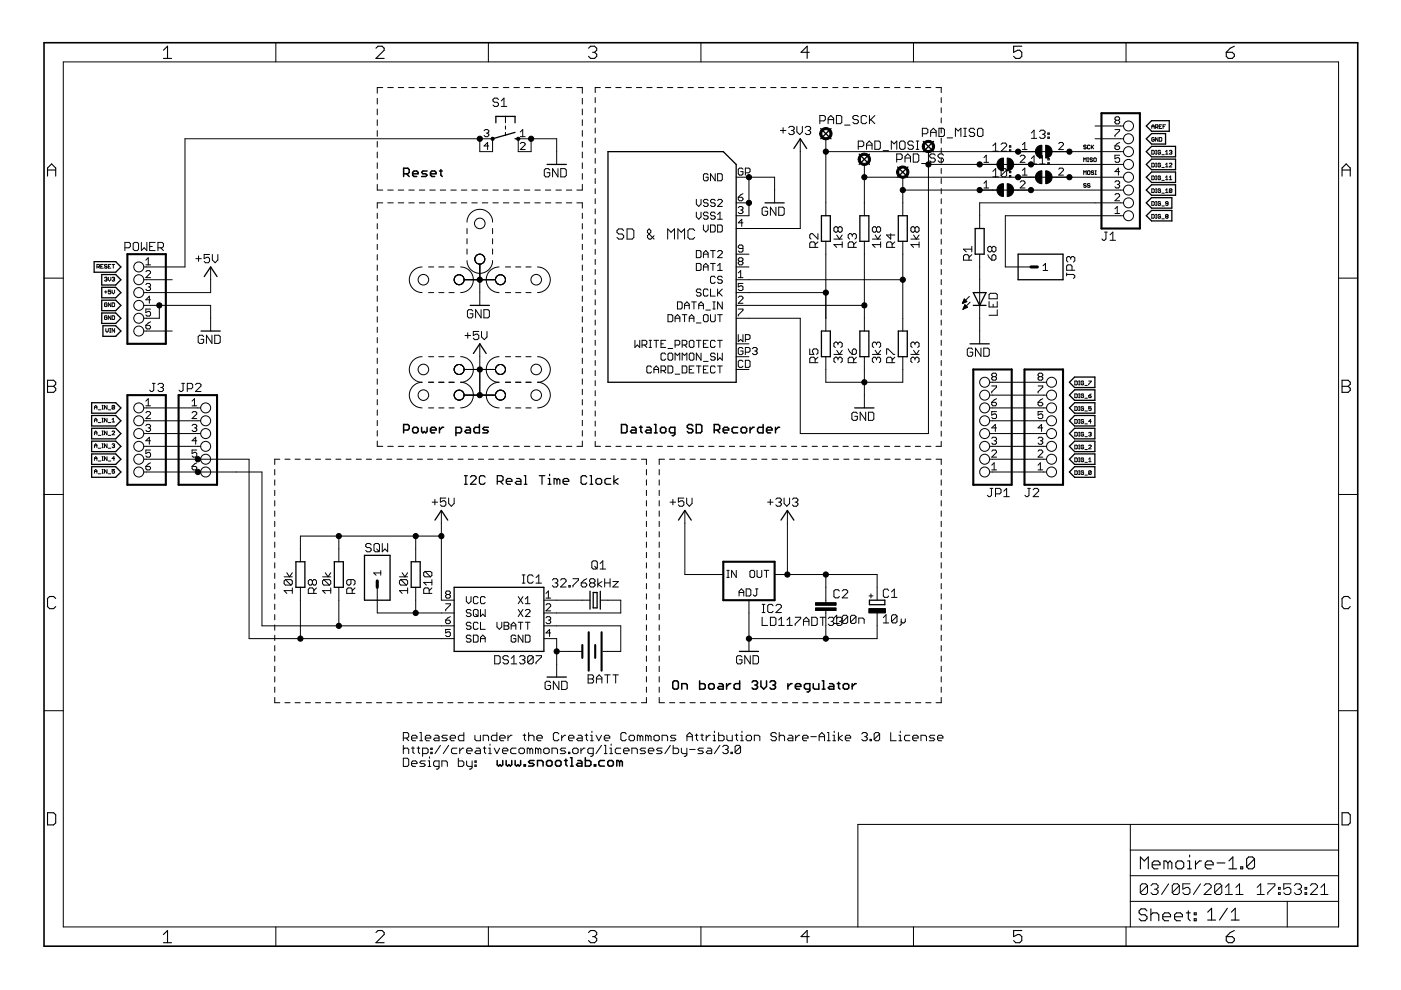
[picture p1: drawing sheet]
<svg xmlns="http://www.w3.org/2000/svg" width="297mm" height="210mm" viewBox="0 0 297 210" stroke-linecap="round" stroke-linejoin="round" font-family="sans-serif">
<g fill="#000" stroke="#000" stroke-width=".21">
<path d="M13.4 13.1v183.4zM58.5 9.1v4zM80 18.6h1.2zM80 18.6v1.2zM82.2 18.6h1.2zM84.4 18.6h1.2zM86.7 18.6h1.1zM88.9 18.6h1.2zM91.1 18.6h1.2zM93.3 18.6h1.2zM95.6 18.6h1.1zM97.8 18.6h1.2z"/>
<path d="M100 18.6h1.2zM102.3 18.6h1.1zM103.5 9.1v4zM104.5 18.6h1.1zM106.7 18.6h1.2zM108.9 18.6h1.2zM111.2 18.6h1.1zM113.4 18.6h1.2zM115.6 18.6h1.2zM117.9 18.6h1.1zM120.1 18.6h1.1zM122.3 18.6h1.2z"/>
<path d="M123.5 18.6v1.2zM126.2 18.6v1zM126.2 18.6h1.1zM128.4 18.6h1.1zM130.6 18.6h1.1zM132.8 18.6h1.1zM134.9 18.6h1.2zM137.1 18.6h1.2zM139.3 18.6h1.1zM141.5 18.6h1.1zM143.7 18.6h1.1zM145.9 18.6h1.1z"/>
<path d="M148.1 18.6h1.1zM148.6 9.1v4zM150.3 18.6h1.1zM152.5 18.6h1.1zM154.6 18.6h1.2zM156.8 18.6h1.2zM159 18.6h1.1zM161.2 18.6h1.1zM163.4 18.6h1.1zM165.6 18.6h1.1zM167.8 18.6h1.1zM170 18.6h1.1z"/>
<path d="M172.2 18.6h1.1zM174.3 18.6h1.2zM176.6 18.6h1.1zM178.7 18.6h1.2zM180.9 18.6h1.1zM183.1 18.6h1.1zM185.3 18.6h1.1zM187.5 18.6h1.1zM189.7 18.6h1.1zM191.9 18.6h1.1zM193.7 9.1v4zM194.1 18.6h1.1z"/>
<path d="M196.3 18.6h1.1zM198.4 18.6h1.2zM199.6 18.6v1zM238.7 9.1v4zM13.4 13.1h270.4zM39.2 29.4h62.5zM80 20.8v1.3zM80 23.1v1.2zM80 25.4v1.2zM80 27.7v1.2zM80 30v1.2zM80 32.2v1.3z"/>
<path d="M80 34.5v1.2zM80 36.8v1.2zM80 39.1v1.2zM101.7 29.4h2.7zM101.7 32.2h2.7zM101.7 29.4v2.8zM102.6 27.7l.3-.2zM102.6 30.9h1zM102.9 27.5h.5zM102.6 28.7l.3 .3zM103.4 27.5l.2 .2zM103.1 28.2h.3z"/>
<path d="M103.4 28.2l.2 .3zM102.9 29h.5zM103.4 30.2v1.5zM103.4 30.2l-.8 .7zM103.6 27.7v.3zM103.6 28l-.2 .2zM103.6 28.5v.2zM103.6 28.7l-.2 .3zM104.4 29.4v2.8zM104.5 21.1v.3zM104.5 21.4l.3 .3zM104.8 20.8l-.3 .3z"/>
<path d="M104.8 21.7h.6zM104.5 22.3l.3 .3zM104.8 20.8h.6zM105.4 21.7l.3 .3zM104.8 22.6h.6zM105.4 20.8l.3 .3zM105.7 22v.3zM105.4 22.6l.3-.3zM106.8 20.8l-.5 .6zM106.3 22.6h1.1zM106.8 20.8v1.8zM107.2 26.7v.7z"/>
<path d="M107.2 28.1v.6zM107.2 24.7v1.3zM109.9 29.4v2.8zM110.3 28l.5-.5zM110.3 29h1zM111.3 30.7l-1 1zM110.6 30.2l-.3 .3zM110.8 27.5v1.5zM110.6 30.2h.5zM110.3 31.7h1zM111.3 30.5v.2zM111.1 30.2l.2 .3z"/>
<path d="M109.9 29.4h2.7zM109.9 32.2h2.7zM112.6 29.4v2.8zM115.4 36v1.2zM115.4 37.2l.3 .3zM115.7 35.8l-.3 .2zM115.7 37.5h.6zM115.7 35.8h.6zM116.3 37.5l.3-.3zM116.3 35.8l.3 .2zM116.6 36.6v.6zM116 36.6h.6z"/>
<path d="M117.2 35.8v1.7zM117.2 35.8l1.1 1.7zM118 32.2v2.7zM118 29.4v2.8zM112.6 29.4h5.4zM118.3 35.8v1.7zM118.9 35.8v1.7zM118.9 37.5h.9zM119.8 37.5l.3-.3zM118.9 35.8h.9zM120.1 36v1.2zM119.8 35.8l.3 .2z"/>
<path d="M123.5 20.8v1.3zM123.5 23.1v1.2zM123.5 25.4v1.2zM123.5 27.7v1.2zM123.5 30v1.2zM123.5 32.2v1.3zM123.5 34.5v1.2zM123.5 36.8v1.2zM123.5 39.1v1.2zM126.2 37.8v1.1zM126.2 35.7v1.1zM126.2 33.6v1z"/>
<path d="M126.2 31.4v1.1zM126.2 29.3v1.1zM126.2 27.1v1.1zM126.2 25v1.1zM126.2 22.8v1.1zM126.2 20.7v1.1zM149.1 37.1v1zM149.1 38.1l.3 .2zM149.1 37.1l.3-.3zM149.4 38.3h.5zM149.4 36.8h.5zM149.9 38.3l.2-.2z"/>
<path d="M149.9 36.8l.2 .3zM150.1 37.6v.5zM149.6 37.6h.5zM150.6 36.8v1.5zM150.6 36.8l1 1.5zM151.6 36.8v1.5zM152.1 36.8v1.5zM152.1 38.3h.8zM152.9 38.3l.2-.2zM152.1 36.8h.8zM153.1 37.1v1zM152.9 36.8l.2 .3z"/>
<path d="M156.5 35.9v1zM156.5 36.9l.3 .2zM156.5 35.9l.3-.3zM156.8 37.1h.5zM156.8 35.6h.5zM157.3 37.1l.2-.2zM157.3 35.6l.2 .3zM157.5 36.4v.5zM157 36.4h.5zM158 35.6v1.5zM158 35.6h.8zM158.8 35.6l.2 .3z"/>
<path d="M158 36.6h.8zM156.1 37.6h2.7zM158.8 37.6h5.4zM159 35.9v.5zM159 36.4l-.2 .2zM164.2 37.6v2.7zM165.5 27.7h1.1zM166 27.1v1.1zM167.2 27.1l.3-.3zM167.5 26.8h.6zM167.2 28.2l.3 .3zM168.1 26.8l.3 .3z"/>
<path d="M167.8 27.7h.3zM168.1 27.7l.3 .3zM167.5 28.5h.6zM168.4 27.1v.3zM168.4 27.4l-.3 .3zM168.4 28v.2zM168.4 28.2l-.3 .3zM169 26.8v1.2zM169 28l.5 .5zM170.1 28l-.6 .5zM169.7 29.4v2.8zM170.1 26.8v1.2z"/>
<path d="M170.7 27.1l.3-.3zM171 26.8h.6zM170.7 28.2l.3 .3zM171.6 26.8l.3 .3zM171.3 27.7h.3zM171.6 27.7l.3 .3zM171 28.5h.6zM171.9 27.1v.3zM171.9 27.4l-.3 .3zM171.9 28v.2zM171.9 28.2l-.3 .3zM173.8 24.5v1.7z"/>
<path d="M173.8 24.5h.9zM174.7 24.5l.3 .3zM173.8 25.6h.9zM175 24.8v.6zM174.7 25.6l.3-.2zM175.1 29.4v2.8zM175.1 32.2v10.8zM175.6 25.1v1.1zM176.1 24.5l-.5 .6zM175.6 25.4h1.1zM176.1 24.5l.6 .6zM176.7 25.1v1.1z"/>
<path d="M177.3 24.5v1.7zM177.3 26.2h.9zM178.5 25.9l-.3 .3zM177.3 24.5h.9zM178.5 24.8v1.1zM178.2 24.5l.3 .3zM179.1 26.5h1.1zM180.8 24.8v.3zM180.8 25.1l.3 .3zM180.8 24.8l.3-.3zM181.1 25.4h.6zM180.8 25.9l.3 .3z"/>
<path d="M181.1 24.5h.6zM181.7 25.4l.3 .2zM181.1 26.2h.6zM182 29.9v1.8zM182 29.9h.8zM181.7 24.5l.3 .3zM182 25.6v.3zM182 25.9l-.3 .3zM182.6 24.8v1.1zM182.6 25.9l.3 .3zM182.8 29.9l.3 .3zM182 31.1h.8z"/>
<path d="M182.6 24.8l.3-.3zM182.9 26.2h.6zM183.1 30.2v.6zM183.1 30.8l-.3 .3zM183.3 34.9v2.7zM183.3 37.6v5.4zM182.9 24.5h.6zM183.5 26.2l.2-.3zM183.7 30.5v1.2zM184.3 29.9l-.6 .6zM183.7 30.8h1.2zM183.5 24.5l.2 .3z"/>
<path d="M184.3 29.9l.6 .6zM184.3 24.5v1.7zM184.3 25.6l1.2-1.1zM184.6 25.4l.9 .8zM184.9 30.5v1.2zM185.5 29.9v1.8zM185.5 31.7h.9zM186.6 31.4l-.2 .3zM185.5 29.9h.9zM186.6 30.2v1.2zM186.4 29.9l.2 .3zM187.2 31.9h1.2z"/>
<path d="M189 29.9v1.8zM189 29.9l.6 .6zM190.1 29.9l-.5 .6zM190.1 32.6v1.8zM190.1 32.6h.9zM190.1 29.9v1.8zM190.7 30.2v1.2zM190.7 31.4l.3 .3zM191 32.6l.3 .3zM190.1 33.8h.9zM191 29.9l-.3 .3zM191 31.7h.6z"/>
<path d="M191.3 32.9v.6zM191.3 33.5l-.3 .3zM191 29.9h.6zM191.6 31.7l.3-.3zM191.9 33.2v1.2zM191.9 33.2l.6-.6zM191.9 33.5h1.1zM191.9 30.2v1.2zM191.6 29.9l.3 .3zM192.5 32.6l.5 .6zM192.5 30.2v.3zM192.5 30.5l.3 .3z"/>
<path d="M192.8 29.9l-.3 .3zM192.8 30.8h.6zM192.5 31.4l.3 .3zM193 33.2v1.2zM192.8 29.9h.6zM193.4 30.8l.3 .3zM192.8 31.7h.6zM193.6 32.6v1.8zM193.6 34.4h.9zM193.4 29.9l.3 .3zM193.7 31.1v.3zM193.4 31.7l.3-.3z"/>
<path d="M194.2 31.7h.6zM194.2 29.9h.6zM194.5 34.4l.3-.3zM193.6 32.6h.9zM194.5 29.9v1.8zM194.8 32.9v1.2zM194.5 32.6l.3 .3zM195.4 34.7h1.2zM195.6 27.2v1.7zM195.6 27.2h.8zM196.4 27.2l.3 .3zM195.6 28.4h.8z"/>
<path d="M196.7 27.5v.6zM196.7 28.1l-.3 .3zM196.8 32.2v2.7zM196.8 34.9h10.9zM197.1 32.9v.3zM197.1 33.2l.3 .3zM197.3 27.8v1.1zM197.9 27.2l-.6 .6zM197.3 28.1h1.2zM197.1 32.9l.3-.3zM197.4 33.5h.6zM197.1 34.1l.3 .3z"/>
<path d="M197.9 27.2l.6 .6zM197.4 32.6h.6zM198 33.5l.3 .3zM197.4 34.4h.6zM198 32.6l.3 .3zM198.3 33.8v.3zM198.3 34.1l-.3 .3zM198.5 27.8v1.1zM198.9 32.9v.3zM198.9 33.2l.3 .3zM199.1 27.2v1.7zM199.1 28.9h.8z"/>
<path d="M198.9 32.9l.3-.3zM199.2 33.5h.5zM198.9 34.1l.3 .3zM199.6 20.7v1.1zM199.6 22.8v1.1zM199.6 25v1.1zM199.6 27.1v1.1zM199.6 29.3v1.1zM199.6 31.4v1.1zM199.6 33.6v1zM199.6 35.7v1.1zM199.6 37.8v1.1z"/>
<path d="M199.6 40v1.1zM199.2 32.6h.5zM199.7 33.5l.3 .3zM199.2 34.4h.5zM199.9 28.9l.3-.2zM199.1 27.2h.8zM199.7 32.6l.3 .3zM200 33.8v.3zM200 34.1l-.3 .3zM200.2 27.5v1.2zM199.9 27.2l.3 .3zM200.8 29.2h1.2z"/>
<path d="M202.6 27.2v1.7zM202.6 27.2l.6 .6zM203.2 27.8l.5-.6zM203.7 27.2v1.7zM204.3 28.9h.6zM204.3 27.2h.6zM204.6 27.2v1.7zM205.5 27.5v.3zM205.5 27.8l.3 .3zM205.8 27.2l-.3 .3zM205.8 28.1h.6zM205.5 28.7l.3 .2z"/>
<path d="M205.8 27.2h.6zM206.4 28.1l.3 .3zM205.8 28.9h.6zM206.4 27.2l.3 .3zM206.7 28.4v.3zM206.4 28.9l.3-.2zM207.2 27.5v1.2zM207.2 28.7l.3 .2zM207.5 27.2l-.3 .3zM207.5 28.9h.6zM207.7 34.9h2.7zM207.7 34.9h10.9z"/>
<path d="M207.5 27.2h.6zM208.1 28.9l.3-.2zM208.4 27.5v1.2zM208.1 27.2l.3 .3zM209.1 32.9l-.5 .5zM208.6 34.4h1zM209.1 38.4l-.5 .5zM208.6 39.9h1zM209.1 32.9v1.5zM209.1 38.4v1.5zM210.4 34.9h1zM210.5 30.9l.6-.6z"/>
<path d="M210.5 32.1h1.2zM211.1 35.8l-.6 .5zM210.5 37.5h1.2zM211.1 30.3v1.8zM211.1 35.8v1.7zM212.3 32.1l1.1-1.2zM212.3 36v1.2zM212.3 36l.3-.2zM212.3 37.2l1.1-1.2zM212.3 30.6l.3-.3zM212.6 35.8h.5zM212.3 37.2l.3 .3z"/>
<path d="M212.6 30.3h.5zM213.1 35.8l.3 .2zM212.6 37.5h.5zM212.3 32.1h1.1zM213.4 30.6v.3zM213.1 30.3l.3 .3zM213.4 36v1.2zM213.4 37.2l-.3 .3zM214 30.9h.3zM214 30.9v.3zM214 31.8h.3zM214 31.8v.3z"/>
<path d="M214 36.3h.3zM214 36.3v.3zM214 37.2h.3zM214 37.2v.3zM214.3 30.9v.3zM214 31.2h.3zM214.3 31.8v.3zM214 32.1h.3zM214.3 36.3v.3zM214 36.6h.3zM214.3 37.2v.3zM214 37.5h.3z"/>
<path d="M215.9 32.2h2.7zM214.9 34.9h1zM215.9 37.6h2.7zM175.1 32.2h40.8zM183.3 37.6h32.6zM216.3 34.4l1-1zM216.3 39.9l1-1zM216.6 32.9l-.3 .3zM216.3 38.6l.3-.2zM216.8 30.7l.5-.5zM216.8 31.7h1zM216.8 36.1l.5-.5z"/>
<path d="M216.8 37.1h1zM216.6 32.9h.5zM216.6 38.4h.5zM217.3 30.2v1.5zM217.3 35.6v1.5zM216.3 34.4h1zM217.3 33.2v.2zM217.1 32.9l.2 .3zM216.3 39.9h1zM217.3 38.6v.3zM217.1 38.4l.2 .2zM218.6 32.2h.9z"/>
<path d="M215.9 34.9h2.7zM218.6 37.6h.9zM218.6 34.9h19zM219.2 27.6l-.5 .6zM218.7 29.3h1.1zM218.7 33.6l.5-.6zM218.7 34.8h1.1zM219.2 27.6v1.7zM219.2 33v1.8zM220.4 27.9l.3-.3zM220.4 33.6l.6-.6zM220.4 34.8h1.2z"/>
<path d="M220.7 27.6h.6zM220.4 29.1l.3 .2zM221 33v1.8zM221.3 27.6l.3 .3zM221 28.5h.3zM221.3 28.5l.3 .3zM220.7 29.3h.6zM221.6 27.9v.3zM221.3 28.5l.3-.3zM221.6 28.8v.3zM221.3 29.3l.3-.2zM222.2 28.2h.3z"/>
<path d="M222.2 28.2v.3zM222.2 29.1h.3zM222.2 29.1v.2zM222.2 33.6h.3zM222.2 33.6v.3zM222.2 34.5h.3zM222.2 34.5v.3zM222.5 28.2v.3zM222.2 28.5h.3zM222.5 29.1v.2zM222.2 29.3h.3zM222.5 33.6v.3z"/>
<path d="M222.2 33.9h.3zM222.5 34.5v.3zM222.2 34.8h.3zM223.1 32.2h.9zM223.1 37.6h.9zM225.5 30.7l-1 1zM224.5 37.1l1-1zM224.7 30.2l-.2 .3zM224.7 35.6l-.2 .3zM224.7 30.2h.5zM224.7 35.6h.5zM224.5 31.7h1z"/>
<path d="M225.5 30.5v.2zM225.2 30.2l.3 .3zM224.5 37.1h1zM225.5 35.9v.2zM225.2 35.6l.3 .3zM224 32.2h2.7zM224 37.6h2.7zM215.9 32.2h10.8zM215.9 37.6h10.8zM229.8 30.9v.1zM229.8 31l.1 .2zM229.8 33.5v.8z"/>
<path d="M229.8 33.5l.2 .3zM229.8 36.2v.8zM229.8 36.2l.2 .3zM229.8 39.1v.1zM229.8 39.2l.1 .1zM229.9 30.8l-.1 .1zM229.9 31.2h.3zM229.8 31.4l.1 .2zM229.8 39.1l.1-.2zM229.9 39.3h.3zM229.8 39.6l.1 .1zM230.3 33.5l-.3 .3z"/>
<path d="M230 36.5l.3-.3zM229.9 30.8h.3zM230.2 31.2l.1 .1zM229.9 31.6h.3zM229.9 38.9h.3zM230.2 39.3l.1 .2zM229.9 39.7h.3zM230.2 30.8l.1 .1zM230.3 31.3v.1zM230.3 31.4l-.1 .2zM230.3 33.5v.8zM230.3 36.2v.8z"/>
<path d="M230.2 38.9l.1 .2zM230.3 39.5v.1zM230.3 39.6l-.1 .1zM230.6 30.9v.5zM230.6 31.4l.1 .2zM230.6 34.3h.2zM230.6 33.5h.2zM230.6 36.3v.6zM230.6 36.9l.1 .1zM230.6 39.1v.1zM230.6 39.2l.1 .1zM230.7 30.8l-.1 .1z"/>
<path d="M230.7 31.6h.2zM230.7 33.5v.8zM230.7 36.2l-.1 .1zM230.7 37h.2zM230.7 38.9l-.1 .2zM230.7 39.3h.2zM230.6 39.6l.1 .1zM230.7 30.8h.2zM230.9 31.6l.2-.2zM230.7 36.2h.2zM230.9 37l.2-.1zM230.7 38.9h.2z"/>
<path d="M230.9 39.3l.2 .2zM230.7 39.7h.2zM230.9 30.8l.2 .1zM231.1 33.6v.2zM231.1 33.8l.1 .1zM231.1 36.3v.6zM230.9 36.2l.2 .1zM230.9 38.9l.2 .2zM231.1 39.5v.1zM230.9 39.7l.2-.1zM231.1 33.6l.1-.1zM231.2 33.9h.3z"/>
<path d="M231.1 34.1l.1 .2zM231.4 30.8v.8zM231.9 30.8l-.5 .5zM231.4 36.3v.2zM231.4 36.5l.1 .1zM231.5 31.2l.4 .4zM231.2 33.5h.3zM231.5 33.9l.1 .1zM231.2 34.3h.3zM231.5 36.2l-.1 .1zM231.5 36.6h.3zM231.4 36.9l.1 .1z"/>
<path d="M231.5 33.5l.1 .1zM231.6 34v.1zM231.6 34.1l-.1 .2zM231.5 36.2h.3zM231.8 36.6l.1 .1zM231.5 37h.3zM231.8 36.2l.1 .1zM231.9 36.7v.2zM231.9 36.9l-.1 .1zM231.9 33.6v.5zM231.9 34.1l.1 .2zM232 33.5l-.1 .1z"/>
<path d="M232 34.3h.3zM232.2 37h.2zM232.2 36.2h.2zM232.2 26.7h5.4zM232 33.5h.3zM232.3 34.3l.1-.2zM232.3 36.2v.8zM232.4 33.6v.5zM232.3 33.5l.1 .1zM236.4 38.6l.2-.2zM236.4 36.4h1zM236.4 32.9v.8z"/>
<path d="M236.4 33.7l.5-.3zM236.4 30.9v.6zM236.4 31.5l.2 .2zM236.4 27.5h1zM236.4 28.7v.3zM236.4 25l.2-.2zM236.4 25.8v.2zM236.6 25.5l-.2 .3zM236.4 25v.3zM236.6 38.4h.5zM236.4 39.6l.2 .3zM236.4 34.2l.2 .2z"/>
<path d="M236.6 31.7h.5zM236.6 24.8h.5zM236.4 26l.2 .3zM236.4 25.3l.2 .2zM236.6 25.5h.5zM236.9 33.4h.2zM236.9 30.5l-.5 .4zM237.1 38.4l.3 .2zM236.9 39.1h.2zM237.1 39.1l.3 .2zM236.6 39.9h.5zM237.1 35.6v1.5z"/>
<path d="M237.1 35.6l-.7 .8zM237.1 33.4l.3 .3zM236.6 34.4h.5zM237.1 31.7l.3-.2zM236.4 30.9h.7zM237.1 24.8l.3 .2zM237.1 25.5l.3 .3zM236.6 26.3h.5zM237.4 38.6v.3zM237.1 39.1l.3-.2zM237.4 39.3v.3zM237.4 39.6l-.3 .3z"/>
<path d="M236.4 32.9h1zM237.4 33.7v.5zM237.4 34.2l-.3 .2zM236.9 30.5l.5-.3zM237.4 31.2v.3zM237.1 30.9l.3 .3zM237.4 27.5v.2zM237.4 27.7l-1 1zM237.4 25v.3zM237.1 25.5l.3-.2zM237.4 25.8v.2zM237.4 26l-.3 .3z"/>
<path d="M237.6 37.6h.6zM237.6 34.9h.6zM237.6 32.2h.6zM237.6 29.4h.6zM237.6 26.7h.6zM232.2 29.4h5.4zM226.7 32.2h10.9zM226.7 37.6h10.9zM244.2 29.3v.5zM244.2 29.8l.1 .2zM244.2 31.9v.8zM244.2 32.7h.4z"/>
<path d="M244.2 34.6v.8zM244.2 35.4h.4zM244.2 37.3v.8zM244.2 38.1h.4zM244.2 26.7v.5zM244.2 26.7l.3-.2zM244.2 26.8h.5zM244.3 29.2l-.1 .1zM244.3 30h.3zM244.5 26.5l.2 .2zM244.3 29.2h.3zM244.6 30l.1-.2z"/>
<path d="M244.6 32.7l.1-.1zM244.2 31.9h.4zM244.6 35.4l.1-.1zM244.2 34.6h.4zM244.6 38.1l.1-.1zM244.2 37.3h.4zM244.6 29.2l.1 .1zM244.7 29.6v.2zM244.5 29.6h.2zM244.7 32v.6zM244.6 31.9l.1 .1zM244.7 34.7v.6z"/>
<path d="M244.6 34.6l.1 .1zM244.7 37.4v.6zM244.6 37.3l.1 .1zM244.7 26.7v.5zM245 29.2v.8zM245 29.2l.5 .8zM245 32.7h.3zM245 31.9h.3zM245 35.4h.3zM245 34.6h.3zM245 38.1h.3zM245 37.3h.3z"/>
<path d="M245 26.5v.7zM245 26.5h.4zM245.1 31.9v.8zM245.1 34.6v.8zM245.1 37.3v.8zM245.3 27l.2 .2zM245.4 26.5l.1 .1zM245 27h.4zM245.5 29.2v.8zM245.5 26.6v.2zM245.5 26.8l-.1 .2zM245.5 32v.6z"/>
<path d="M245.5 32.6l.2 .1zM245.5 34.7v.6zM245.5 35.3l.2 .1zM245.5 37.4v.6zM245.5 38l.2 .1zM245.7 31.9l-.2 .1zM245.7 32.7h.2zM245.5 34.7l.2-.1zM245.7 35.4h.2zM245.7 37.3l-.2 .1zM245.7 38.1h.2zM245.8 29.2v.8z"/>
<path d="M245.8 30h.4zM245.8 26.5v.7zM245.8 27.2h.5zM245.8 26.8h.3zM245.7 31.9h.2zM245.9 32.7l.2-.1zM245.7 34.6h.2zM245.9 35.4l.2-.1zM245.7 37.3h.2zM245.9 38.1l.2-.1zM245.9 31.9l.2 .1zM246.1 32.3v.3z"/>
<path d="M245.8 32.3h.3zM245.9 34.6l.2 .1zM246.1 35v.3zM245.8 35h.3zM245.9 37.3l.2 .1zM246.1 37.7v.3zM245.8 37.7h.3zM246.2 30l.1-.2zM245.8 29.2h.4zM246.3 29.3v.5zM246.2 29.2l.1 .1zM245.8 26.5h.5z"/>
<path d="M246.3 32.8h.5zM246.3 35.5h.5zM246.3 38.2h.5zM246.6 26.5v.7zM246.6 26.5h.5zM246.6 26.8h.3zM247.1 32.2l.3-.3zM247.1 32.7h.5zM247.1 34.9l.3-.3zM247.1 35.4h.5zM247.1 37.6l.3-.3zM247.1 38.1h.5z"/>
<path d="M247.4 31.9v.8zM247.4 34.6v.8zM247.4 37.3v.8zM248.1 31.9l-.2 .1zM247.9 35.4l.6-.5zM247.9 37.6l.3-.3zM247.9 38.1h.6zM248.1 31.9h.2zM247.9 32.6l.2 .1zM248.1 34.6l-.2 .1zM248.2 37.3v.8zM248.3 31.9l.2 .1z"/>
<path d="M248.2 32.3h.1zM248.3 32.3l.2 .1zM248.1 32.7h.2zM248.1 34.6h.2zM248.5 32v.2zM248.5 32.2l-.2 .1zM248.5 32.4v.2zM248.5 32.6l-.2 .1zM247.9 35.4h.6zM248.5 34.7v.2zM248.3 34.6l.2 .1zM9.3 59h4.1z"/>
<path d="M20.6 56.1v.8zM20.6 56.1h.4zM20.8 56.6l.3 .3zM21 56.1l.1 .1zM20.6 56.6h.4zM21.1 56.2v.3zM21.1 56.5l-.1 .1zM21.4 56.1v.8zM21.4 56.9h.5zM21.4 56.5h.2zM21.4 56.1h.5zM22.2 56.2v.1z"/>
<path d="M22.2 56.3l.1 .2zM22.3 58.8l-.1 .1zM22.3 56.1l-.1 .1zM22.3 56.5h.3zM22.2 56.7l.1 .2zM22.3 58.8h.3zM22.2 59.4l.1 .2zM22.3 56.1h.3zM22.6 56.5l.1 .1zM22.3 56.9h.3zM22.6 58.8l.1 .1zM22.4 59.2h.2z"/>
<path d="M22.6 59.2l.1 .1zM22.3 59.6h.3zM22.6 56.1l.1 .1zM22.7 56.6v.1zM22.7 56.7l-.1 .2zM22.7 58.9v.2zM22.7 59.1l-.1 .1zM22.7 59.3v.1zM22.7 59.4l-.1 .2zM23 56.1v.8zM23 56.9h.5zM23 56.5h.2z"/>
<path d="M23 58.8v.5zM23 59.3l.2 .3zM23.2 59.6l.3-.3zM23 56.1h.5zM23.5 58.8v.5zM23.8 56.1h.5zM23.9 58.8l-.1 .1zM23.9 58.8h.3zM23.8 59.4l.1 .2zM24 56.1v.8zM24.2 58.8l.1 .1zM24 59.2h.2z"/>
<path d="M24.2 59.2l.1 .1zM23.9 59.6h.3zM24.3 58.9v.2zM24.2 59.2l.1-.1zM24.3 59.3v.1zM24.3 59.4l-.1 .2zM26.5 51.4v1.7zM26.5 51.4h.8zM27.3 51.4l.3 .3zM26.5 52.5h.8zM27.6 51.7v.6zM27.3 52.5l.3-.2z"/>
<path d="M28.2 51.7v1.1zM28.2 52.8l.3 .3zM28.5 51.4l-.3 .3zM28.5 53.1h.6zM28.5 51.4h.6zM29.4 52.8l-.3 .3zM29.4 51.7v1.1zM29.1 51.4l.3 .3zM30 51.4v1.7zM30 53.1l.6-.6zM30.6 52.5l.5 .6zM30.9 55.2l.5-.5z"/>
<path d="M30.9 56.2h1zM30.9 58.9l1-1zM30.5 56.6h.6zM30.5 59.3h.6zM31.1 56.6h8.1zM31.1 59.3h5.4zM31.1 51.4v1.7zM30.9 57.6l.3-.2zM31.4 54.7v1.5zM31.2 57.4h.5zM31.7 51.4v1.7zM31.7 53.1h1.2z"/>
<path d="M31.7 52.3h.6zM30.9 58.9h1zM31.9 57.6v.3zM31.7 57.4l.2 .2zM31.7 51.4h1.2zM33.5 51.4v1.7zM33.5 51.4h.9zM34.1 52.5l.5 .6zM34.4 51.4l.2 .3zM33.5 52.5h.9zM34.6 51.7v.6zM34.4 52.5l.2-.2z"/>
<path d="M39.2 29.4v27.2zM41.5 54.8h1.2zM42.1 54.3v1.1zM43.3 54v.8zM43.3 54.8l.6-.3zM43.3 55.4l.3 .3zM43.9 54.5h.3zM44.2 54.5l.2 .3zM43.6 55.7h.6zM43.3 54h1.1zM44.4 54.8v.6zM44.4 55.4l-.2 .3z"/>
<path d="M44.7 56.6v2.7zM45 54v1.1zM45 55.1l.6 .6zM46.2 55.1l-.6 .6zM46.2 54v1.1zM80 43h1.2zM80 43v1.1zM80 45.2v1.1zM80 47.4v1.1zM80 49.6v1.1zM80 51.8v1.1zM80 54v1.1z"/>
<path d="M80 56.2v1.1zM80 58.4v1.1zM80 40.3h1.2zM82.2 43h1.2zM82.2 40.3h1.2zM84.4 43h1.2zM84.4 40.3h1.2zM86.7 43h1.1zM86.7 40.3h1.1zM88.9 43h1.2zM88.9 40.3h1.2zM91.1 43h1.2z"/>
<path d="M91.1 40.3h1.2zM90.9 56.6h1zM93.3 43h1.2zM93.3 40.3h1.2zM93 56.6h1.1zM95.6 43h1.1zM95.6 40.3h1.1zM95.2 56.6h1.1zM97.8 43h1.2zM97.8 40.3h1.2zM99 52.8v1.1zM99 50.6v1.1z"/>
<path d="M99 48.5v1.1zM100 43h1.2zM100 40.3h1.2zM101.7 59.3h3.4zM101.7 56v3.3zM98.4 59.3h3.3zM102.3 43h1.1zM102.3 40.3h1.1zM104.4 52.8v1.1zM104.4 50.6v1.1zM104.4 48.5v1.1zM104.5 43h1.1z"/>
<path d="M104.5 40.3h1.1zM106.7 43h1.2zM106.7 40.3h1.2zM107.2 56.6h1.1zM108.9 43h1.2zM108.9 40.3h1.2zM109.3 56.6h1.1zM111.2 43h1.1zM111.2 40.3h1.1zM111.5 56.6h1.1zM113.4 43h1.2zM113.4 40.3h1.2z"/>
<path d="M115.6 43h1.2zM115.6 40.3h1.2zM117.9 43h1.1zM117.9 40.3h1.1zM120.1 43h1.1zM120.1 40.3h1.1zM122.3 43h1.2zM122.3 40.3h1.2zM123.5 43v1.1zM123.5 45.2v1.1zM123.5 47.4v1.1zM123.5 49.6v1.1z"/>
<path d="M123.5 51.8v1.1zM123.5 54v1.1zM123.5 56.2v1.1zM123.5 58.4v1.1zM126.2 57.1v1.1zM126.2 55v1.1zM126.2 52.9v1zM126.2 50.7v1.1zM126.2 48.6v1zM126.2 46.4v1.1zM126.2 44.3v1.1zM126.2 42.1v1.1z"/>
<path d="M126.2 40v1.1zM130.8 48.9v.4zM130.8 49.3l.4 .3zM131.2 48.5l-.4 .4zM131.2 49.6h.7zM130.8 50.3l.4 .4zM131.2 48.5h.7zM131.9 49.6l.3 .4zM131.2 50.7h.7zM131.9 48.5l.3 .4zM132.2 50v.3zM132.2 50.3l-.3 .4z"/>
<path d="M132.9 48.5v2.2zM132.9 50.7h1.1zM134 50.7l.4-.4zM132.9 48.5h1.1zM134.4 48.9v1.4zM134 48.5l.4 .4zM137.3 50v.3zM137.3 50l.7-.7zM137.3 48.9v.4zM137.3 49.3l1.4 1.4zM137.3 50.3l.3 .4zM137.3 48.9l.3-.4z"/>
<path d="M137.6 50.7h.4zM138 48.9v.4zM137.6 48.5l.4 .4zM138.7 50l-.7 .7zM141.6 48.5v2.2zM141.6 48.5l.7 .8zM142.3 49.3l.7-.8zM143 48.5v2.2zM143.7 48.5v2.2zM143.7 48.5l.7 .8zM145.1 48.5l-.7 .8zM145.1 48.5v2.2z"/>
<path d="M145.9 48.9v1.4zM145.9 50.3l.3 .4zM146.2 48.5l-.3 .4zM146.2 50.7h.7zM146.2 48.5h.7zM146.9 50.7l.4-.4zM146.9 48.5l.4 .4zM147.6 55.9v1.4zM147.6 57.3h.8zM147.6 53.1v1.5zM147.6 54.6h.8zM147.6 45v1z"/>
<path d="M147.6 46l.5 .5zM147.6 42.3v1zM147.6 43.3l.5 .5zM148.6 46l-.5 .5zM148.6 43.3l-.5 .5zM148.4 57.3l.2-.2zM147.6 55.9h.8zM148.6 54.4l-.2 .2zM147.6 53.1h.8zM148.6 56.1v1zM148.4 55.9l.2 .2zM148.6 53.4v1z"/>
<path d="M148.4 53.1l.2 .3zM148.6 45v1zM148.6 42.3v1zM149.1 56.3v1zM149.1 56.3l.5-.4zM149.1 56.6h1zM149.1 53.6v1zM149.6 53.1l-.5 .5zM149.1 53.9h1zM149.1 47.7v1zM149.1 48.7l.5 .5zM149.1 45.2v.3z"/>
<path d="M149.1 45.5l.3 .2zM149.1 42.5v.3zM149.1 42.8l.3 .2zM149.4 45l-.3 .2zM149.4 45.7h.5zM149.1 46.2l.3 .3zM149.4 42.3l-.3 .2zM149.4 43h.5zM149.1 43.5l.3 .3zM149.6 55.9l.5 .4zM149.6 53.1l.5 .5zM149.6 49.2l.5-.5z"/>
<path d="M149.4 45h.5zM149.9 45.7l.2 .3zM149.4 46.5h.5zM149.4 42.3h.5zM149.9 43l.2 .3zM149.4 43.8h.5zM150.1 56.3v1zM150.1 53.6v1zM150.1 47.7v1zM149.9 45l.2 .2zM150.1 46v.2zM150.1 46.2l-.2 .3z"/>
<path d="M149.9 42.3l.2 .2zM150.1 43.3v.2zM150.1 43.5l-.2 .3zM150.6 58.8v1zM150.6 59.8l.3 .3zM150.6 55.9h1zM150.6 53.1h1zM150.6 47.7v1.5zM150.6 49.2h.8zM150.6 45.2v.3zM150.6 45.5l.3 .2zM150.6 42.5v.3z"/>
<path d="M150.6 42.8l.3 .2zM150.9 58.6l-.3 .2zM150.9 45l-.3 .2zM150.9 45.7h.5zM150.6 46.2l.3 .3zM150.9 42.3l-.3 .2zM150.9 43h.5zM150.6 43.5l.3 .3zM151.2 55.9v1.4zM151.2 53.1v1.5zM150.9 58.6h.5zM151.4 49.2l.2-.3z"/>
<path d="M150.6 47.7h.8zM150.9 45h.5zM151.4 45.7l.2 .3zM150.9 46.5h.5zM150.9 42.3h.5zM151.4 43l.2 .3zM150.9 43.8h.5zM151.4 58.6l.2 .2zM151.6 47.9v1zM151.4 47.7l.2 .2zM151.4 45l.2 .2zM151.6 46v.2z"/>
<path d="M151.6 46.2l-.2 .3zM151.4 42.3l.2 .2zM151.6 43.3v.2zM151.6 43.5l-.2 .3zM152.1 58.8v.3zM152.1 59.1l.3 .2zM152.1 56.3l.6-.4zM152.1 57.3h1zM152.1 54.6l1-1zM152.1 47.7v1.5zM152.1 49.2h.8zM152.1 45.5l.6-.5z"/>
<path d="M152.1 46.5h1zM153.1 42.8l-1 1zM152.1 58.8l.3-.2zM152.4 59.3h.5zM152.4 53.1l-.3 .3zM152.4 42.3l-.3 .2zM152.7 55.9v1.4zM152.7 45v1.5zM152.4 58.6h.5zM152.9 59.3l.2 .3zM152.4 53.1h.5zM153.1 48.9l-.2 .3z"/>
<path d="M152.1 47.7h.8zM152.4 42.3h.5zM152.9 58.6l.2 .2zM153.1 59.6v.2zM153.1 59.8l-.2 .3zM152.1 54.6h1zM153.1 53.4v.2zM152.9 53.1l.2 .3zM153.1 47.9v1zM152.9 47.7l.2 .2zM152.1 43.8h1zM153.1 42.5v.3z"/>
<path d="M152.9 42.3l.2 .2zM156.5 57.9l.5-.5zM156.5 58.9h1zM156.8 54.7l-.3 .2zM156.5 55.6v.3zM156.5 55.6l.3-.2zM156.5 54.9v.3zM156.5 53.2l.3 .2zM156.5 52.2v.2zM156.5 52.4l.3 .3zM156.5 47.2h1zM156.8 43.8l-.3 .2z"/>
<path d="M156.5 41.8v.5zM156.5 42.3l.3 .3zM156.8 54.7h.5zM156.5 55.9l.3 .3zM156.5 55.2l.3 .2zM156.8 55.4h.5zM156.8 53.4h.5zM156.8 51.9l-.3 .3zM156.8 52.7h.7zM156.8 43.8h.5zM156.5 45l.3 .3zM156.8 42.6h.5z"/>
<path d="M157 57.4v1.5zM157 41.3l-.5 .5zM157.3 54.7l.2 .2zM157.3 55.4l.2 .2zM156.8 56.2h.5zM157.3 53.4l.2-.2zM156.8 51.9h.5zM157.3 46.5v1.5zM157.3 46.5l-.8 .7zM157.3 43.8l.2 .2zM157 44.5h.3zM157.3 44.5l.2 .3z"/>
<path d="M156.8 45.3h.5zM157.3 42.6l.2-.3zM156.5 41.8h.8zM157.5 54.9v.3zM157.3 55.4l.2-.2zM157.5 55.6v.3zM157.5 55.9l-.2 .3zM157.5 52.2v1zM157.3 51.9l.2 .3zM157.5 44v.3zM157.3 44.5l.2-.2zM157.5 44.8v.2z"/>
<path d="M157.3 45.3l.2-.3zM157 41.3l.5-.2zM157.5 42.1v.2zM157.3 41.8l.2 .3zM156.1 59.3h2.7zM156.1 56.6h2.7zM156.1 53.9h2.7zM156.1 48.5h2.7zM156.1 45.7h2.7zM156.1 43h2.7zM158.8 43v2.7zM158.8 37.6v5.4z"/>
<path d="M158.8 48.5h2.7zM158.8 59.3h32.6zM161.5 48.5h8.2zM161.6 44.2v1.2zM161.6 45.4l.3 .3zM161.6 44.2l.3-.3zM161.9 45.7h.6zM161.9 43.9h.6zM162.8 45.4l-.3 .3zM162.5 43.9l.3 .3zM162.8 44.8v.6zM162.2 44.8h.6z"/>
<path d="M163.3 43.9v1.8zM163.3 43.9l1.2 1.8zM164.2 40.3v2.7zM164.5 43.9v1.8zM165.1 43.9v1.8zM165.1 45.7h.9zM166 45.7l.3-.3zM165.1 43.9h.9zM166.3 44.2v1.2zM166 43.9l.3 .3zM169.7 32.2v16.3zM171.7 51.6v.9z"/>
<path d="M172 51.3l-.3 .3zM171.7 49.8v.6zM171.7 50.4l.3 .3zM172 51.3h.6zM172 49.5l-.3 .3zM172 49.5h.3zM172.6 51.3l.2 .3zM172.8 51.6v.9zM172.8 51.9l.6-.6zM171.7 52.5h1.7zM173.4 49.5v1.2zM172.3 49.5l1.1 1.2z"/>
<path d="M175.1 43v2.7zM175.1 51.2v2.7zM175.1 53.9v8.1zM176.8 51.9h1.8zM176.8 48.4v.5zM176.8 48.4l.3-.3zM176.8 48.9l.3 .3zM177.1 48.1h.3zM176.8 51.9l.6 .6zM177.4 48.1l.3 .3zM177.1 49.2h.3zM177.7 48.4l.3-.3z"/>
<path d="M177.7 48.9l-.3 .3zM177.7 48.4v.5zM177.4 49.8l.6 .9zM178 48.1h.3zM177.7 48.9l.3 .3zM178.3 48.1l.3 .3zM178 49.2h.3zM178.6 51.3v1.2zM176.8 50.7h1.8zM178.6 49.8l-.6 .9zM178.6 48.4v.5zM178.6 48.9l-.3 .3z"/>
<path d="M179.8 51.6v.9zM180.1 51.3l-.3 .3zM179.8 49.8v.6zM180.1 49.5l-.3 .3zM180.1 51.3h.6zM179.8 50.4l.3 .3zM180.1 49.5h.3zM180.4 49.5l.3 .3zM180.7 51.3l.3 .3zM180.7 49.8v.3zM180.7 49.8l.3-.3zM181 51.6v.9z"/>
<path d="M181 51.9l.6-.6zM181 49.5h.3zM181.3 49.5l.3 .3zM179.8 52.5h1.8zM181.6 49.8v.6zM181.6 50.4l-.3 .3zM183.3 43v2.7zM183.3 51.2v2.7zM183.3 53.9v10.8zM185 51.9h1.7zM185 48.4v.5zM185 48.4l.3-.3z"/>
<path d="M185 48.9l.3 .3zM185.3 48.1h.2zM185 51.9l.5 .6zM185.5 48.1l.3 .3zM185.3 49.2h.2zM186.1 48.1l-.3 .3zM185.8 48.9l-.3 .3zM185.8 48.4v.5zM185.5 49.8l.6 .9zM186.1 48.1h.3zM185.8 48.9l.3 .3zM186.4 48.1l.3 .3z"/>
<path d="M186.1 49.2h.3zM186.7 51.3v1.2zM185 50.7h1.7zM186.7 49.8l-.6 .9zM186.7 48.4v.5zM186.7 48.9l-.3 .3zM188 51.6v.9zM188 51.6l.3-.3zM188 49.8l.8 .9zM188.3 51.3h.5zM188.8 51.3l.3 .3zM188.8 49.5v1.2z"/>
<path d="M189.1 51.6v.9zM189.1 51.9l.6-.6zM188 52.5h1.7zM188 49.8h1.7zM191.4 43v2.7zM191.4 51.2v2.7zM191.4 37.6v2.7zM191.4 40.3v2.7zM191.4 53.9v5.4zM191.4 59.3v8.2zM193.1 51.9h1.8zM193.1 48.4v.5z"/>
<path d="M193.4 48.1l-.3 .3zM193.1 48.9l.3 .3zM193.4 48.1h.3zM193.1 51.9l.6 .6zM193.7 48.1l.3 .3zM193.4 49.2h.3zM194.3 48.1l-.3 .3zM194 48.9l-.3 .3zM194 48.4v.5zM193.7 49.8l.6 .9zM194.3 48.1h.3zM194 48.9l.3 .3z"/>
<path d="M194.6 48.1l.3 .3zM194.3 49.2h.3zM194.9 51.3v1.2zM193.1 50.7h1.8zM194.9 49.8l-.6 .9zM194.9 48.4v.5zM194.9 48.9l-.3 .3zM199.6 42.1v1.1zM199.6 44.3v1.1zM199.6 46.4v1.1zM199.6 48.6v1zM199.6 50.7v1.1z"/>
<path d="M199.6 52.9v1zM199.6 55v1.1zM199.6 57.1v1.1zM199.6 59.3v1zM204.3 54.3v.9zM204.3 54.3l.3-.3zM204.3 52.8h1.7zM204.6 54h.5zM204.3 52.8l.6 .6zM205.1 54l.3 .3zM205.4 54.3v.9zM205.4 54.6l.6-.6z"/>
<path d="M204.3 55.2h1.7zM206 52.2v1.2zM207.7 45.7v2.8zM207.7 53.9v2.7zM207.7 59.3v2.7zM207.7 40.3h2.7zM207.7 43v2.7zM191.4 40.3h16.3zM207.7 56.6v2.7zM209.4 54l.3 .6zM209.4 52.5v.6zM209.4 52.5l.3-.3z"/>
<path d="M209.7 54.6l.6 .6zM209.4 53.1l.3 .3zM209.7 52.2h.3zM210 52.2l.3 .3zM209.7 53.4h.3zM210.3 55.2h.6zM210.3 54.3v.9zM210.3 52.5l.3-.3zM210 53.4l.3-.3zM210.3 52.5v.6zM210.4 40.3h1zM210.6 54l-.3 .3z"/>
<path d="M210.6 52.2h.3zM210.3 53.1l.3 .3zM210.9 55.2l.3-.3zM210.6 54h.3zM210.9 52.2l.3 .3zM210.6 53.4h.3zM211.2 54.3v.6zM210.9 54l.3 .3zM211.2 52.5v.6zM210.9 53.4l.3-.3zM213.1 56.6h5.5zM213.1 45.7v10.9z"/>
<path d="M214.9 40.3h1zM215.9 40.3h2.7zM207.7 40.3h10.9zM221.1 56.3l.6-.4zM221.1 57.3h1zM221.7 55.9v1.4zM226.1 57.9v.6zM226.1 56.4v.9zM226.1 56.4l.3-.2zM226.1 54.7v.6zM226.1 54.7l.3-.3zM226.4 56.2h.6z"/>
<path d="M226.1 55.3l.3 .3zM226.4 54.4h.3zM226.7 54.4l.3 .3zM227 56.2l.3 .2zM227 54.7v.3zM227 54.7l.3-.3zM227.3 56.4v.9zM227.3 54.4h.3zM227.6 59.1l.3-.3zM226.1 58.2h1.5zM227.6 54.4l.3 .3zM227.9 58.5v.3z"/>
<path d="M227.6 58.2l.3 .3zM226.1 57.3h1.8zM227.9 54.7v.6zM227.9 55.3l-.3 .3zM232.2 43h5.4zM207.7 43h24.5zM233.6 50.7l.3 .2zM233.9 50.9h.3zM234.2 50.9l.3-.2zM234.2 49.2h.6zM234.5 49.2v1.5zM235.4 49.8l.5-.6z"/>
<path d="M235.4 50.9h1.1zM235.9 49.2v1.7zM236.4 44.3l.5-.5zM236.4 45.3h1zM237.4 41.6l-1 1zM236.6 41.1l-.2 .2zM236.9 43.8v1.5zM236.6 41.1h.5zM236.4 42.6h1zM237.4 41.3v.3zM237.1 41.1l.3 .2zM237.6 45.7h.6z"/>
<path d="M237.6 43h.6zM237.6 40.3h.6zM218.6 40.3h19zM213.1 45.7h24.5zM244.2 42.8v.7zM244.2 43.5h.4zM244.2 40v.8zM244.2 40.8h.4zM244.2 45.5v.8zM244.2 46.3h.4zM244.6 43.5l.1-.1zM244.2 42.8h.4z"/>
<path d="M244.6 40.8l.1-.1zM244.2 40h.4zM244.6 46.3l.1-.2zM244.2 45.5h.4zM244.7 42.9v.5zM244.6 42.8l.1 .1zM244.7 40.2v.5zM244.6 40l.1 .2zM244.7 45.6v.5zM244.6 45.5l.1 .1zM245 43.5h.3zM245 42.8h.3z"/>
<path d="M245 40.8h.3zM245 40h.3zM245 46.3h.3zM245 45.5h.3zM245.1 42.8v.7zM245.1 40v.8zM245.1 45.5v.8zM245.5 42.9v.5zM245.5 43.4l.2 .1zM245.5 40.2v.5zM245.5 40.7l.2 .1zM245.5 45.6v.5z"/>
<path d="M245.5 46.1l.2 .2zM245.7 42.8l-.2 .1zM245.7 43.5h.2zM245.7 40l-.2 .2zM245.7 40.8h.2zM245.7 45.5l-.2 .1zM245.7 46.3h.2zM245.7 42.8h.2zM245.9 43.5l.2-.1zM245.7 40h.2zM245.9 40.8l.2-.1zM245.7 45.5h.2z"/>
<path d="M245.9 46.3l.2-.2zM245.9 42.8l.2 .1zM246.1 43.2v.2zM245.8 43.2h.3zM245.9 40l.2 .2zM246.1 40.4v.3zM245.8 40.4h.3zM245.9 45.5l.2 .1zM246.1 45.9v.2zM245.8 45.9h.3zM246.3 43.7h.5zM246.3 41h.5z"/>
<path d="M246.3 46.4h.5zM247.1 43.4l.2 .1zM247.1 42.9v.1zM247.1 43l.2 .2zM247.1 40.3l.3-.3zM247.1 40.8h.5zM247.1 45.6l.2-.1zM247.1 46v.1zM247.1 46l.2-.1zM247.1 45.6v.1zM247.3 43.5h.2zM247.1 42.9l.2-.1z"/>
<path d="M247.3 43.2h.3zM247.3 45.5h.2zM247.1 46.1l.2 .2zM247.1 45.7l.2 .2zM247.3 45.9h.2zM247.4 40v.8zM247.5 43.5l.1-.1zM247.3 42.8h.2zM247.5 45.5l.1 .1zM247.5 45.9l.1 .1zM247.3 46.3h.2zM247.6 42.9v.5z"/>
<path d="M247.5 42.8l.1 .1zM247.6 45.6v.1zM247.6 45.7l-.1 .2zM247.6 46v.1zM247.6 46.1l-.1 .2zM247.9 40.2v.5zM247.9 40.2l.2-.2zM247.9 40.7l.6-.5zM248.1 40h.2zM247.9 40.7l.2 .1zM248.3 40l.2 .2zM248.1 40.8h.2z"/>
<path d="M248.5 40.2v.5zM248.5 40.7l-.2 .1zM283.8 59h4.1zM22.2 61.9h.5zM22.2 64.3v.6zM22.2 64.9l.1 .1zM22.2 67.1v.5zM22.2 67.6l.1 .1zM22.2 64.3l.1-.1zM22.3 65h.3zM22.3 67l-.1 .1zM22.3 67.7h.3z"/>
<path d="M22.4 61.6v.6zM22.4 69.7v.5zM22.4 70.2l.3 .2zM22.3 64.2h.3zM22.6 65l.1-.1zM22.3 67h.3zM22.6 67.7l.1-.1zM22.6 64.2l.1 .1zM22.7 64.6v.3zM22.4 64.6h.3zM22.6 67l.1 .1zM22.7 67.3v.3z"/>
<path d="M22.4 67.3h.3zM22.7 70.4l.3-.2zM23 61.5v.4zM23 61.9l.2-.1zM23 64.2v.8zM23 64.2l.5 .8zM23 67v.7zM23 67l.5 .7zM23 69.7v.5zM23 62.2l.1 .1zM23.2 61.8h.2zM23.2 70.4h.3z"/>
<path d="M23.2 69.7h.3zM23.4 61.8l.1 .1zM23.1 62.3h.3zM23.4 69.7v.7zM23 61.5h.5zM23.5 61.9v.3zM23.5 62.2l-.1 .1zM23.5 64.2v.8zM23.5 67v.7zM23.8 61.5v.5zM23.8 62l.2 .3zM23.8 64.2v.8z"/>
<path d="M23.8 65h.4zM23.8 67v.7zM23.8 67.7h.4zM23.8 69.7v.7zM23.8 69.7l.5 .7zM24 62.3l.3-.3zM24.2 65l.1-.1zM23.8 64.2h.4zM24.2 67.7l.1-.1zM23.8 67h.4zM24.3 61.5v.5zM24.3 64.3v.6z"/>
<path d="M24.2 64.2l.1 .1zM24.3 67.1v.5zM24.2 67l.1 .1zM24.3 69.7v.7zM30.9 60.3l.3-.2zM30.9 63.6h1zM30.9 65.5v.8zM30.9 66.3l.5-.3zM30.9 69v.5zM30.9 69.5l.3 .2zM30.5 62h.6zM30.5 64.7h.6z"/>
<path d="M30.5 67.5h.6zM30.5 70.2h.6zM31.1 62h13.6zM31.1 64.7h2.7zM31.1 67.5h2.7zM31.1 70.2h5.4zM31.2 60.1h.5zM30.9 61.3l.3 .3zM30.9 66.8l.3 .2zM31.2 69.7h.5zM31.4 66h.3zM30.9 69l.5-.5z"/>
<path d="M31.7 60.1l.2 .2zM31.4 60.8h.3zM31.7 60.8l.2 .3zM31.2 61.6h.5zM31.7 62.8v1.5zM31.7 62.8l-.8 .8zM31.7 66l.2 .3zM31.2 67h.5zM31.7 69.7l.2-.2zM30.9 69h.8zM31.9 60.3v.3zM31.7 60.8l.2-.2z"/>
<path d="M31.9 61.1v.2zM31.9 61.3l-.2 .3zM30.9 65.5h1zM31.9 66.3v.5zM31.7 67l.2-.2zM31.4 68.5l.5-.3zM31.9 69.2v.3zM31.7 69l.2 .2zM33.8 64.7v2.8zM42 71.4v1.1zM42 72.5l.3 .3zM42.3 71.1l-.3 .3z"/>
<path d="M42.3 72.8h.6zM42.3 71.1h.6zM42.9 72.8l.3-.3zM42.9 71.1l.3 .3zM43.2 71.9v.6zM42.6 71.9h.6zM43.8 71.1v1.7zM43.8 71.1l1.1 1.7zM44.7 67.5v2.7zM44.7 59.3v2.7zM44.7 64.7v2.8zM33.8 64.7h10.9z"/>
<path d="M44.9 71.1v1.7zM45.5 71.1v1.7zM45.5 72.8h.9zM46.4 72.8l.3-.3zM45.5 71.1h.9zM46.7 71.4v1.1zM46.4 71.1l.3 .3zM80 60.6v1.1zM80 62.8v1.1zM80 65v1.1zM80 67.2v1.1zM80 69.4v1.1z"/>
<path d="M80 71.6v1.1zM80 73.8v1.1zM80 75.9v1.2zM80 78.1v1.2zM90.9 75.6h1zM90.9 62h1zM93 75.6h1.1zM93 62h1.1zM95.2 75.6h1.1zM95.2 62h1.1zM98.6 71.1h1.2zM99.1 65.9v1.2z"/>
<path d="M99.1 67.1l.3 .3zM99.2 70.5v1.2zM99.1 65.9l.3-.2zM99.4 67.4h.6zM99.4 65.7h.6zM100.2 67.1l-.2 .3zM100 65.7l.2 .2zM100.2 66.5v.6zM99.7 66.5h.5zM100.4 70.3v.8zM100.4 71.1l.5-.3zM100.4 71.7l.2 .3z"/>
<path d="M100.8 65.7v1.7zM100.8 65.7l1.2 1.7zM100.9 70.8h.3zM101.2 70.8l.3 .3zM100.6 72h.6zM100.4 70.3h1.1zM101.5 71.1v.6zM101.5 71.7l-.3 .3zM98.4 78.3h3.3zM101.7 78.3h3.4zM101.7 62v2.7zM101.7 72.9v2.7z"/>
<path d="M101.7 75.6v8.2zM101.7 59.3v2.7zM102 65.7v1.7zM102.1 70.3v1.1zM102.1 71.4l.6 .6zM102.6 65.7v1.7zM102.6 67.4h.9zM102.7 72l.6-.6zM103.3 70.3v1.1zM103.5 67.4l.3-.3zM102.6 65.7h.9zM103.8 65.9v1.2z"/>
<path d="M103.5 65.7l.3 .2zM107.2 75.6h1.1zM107.2 62h1.1zM109.3 75.6h1.1zM109.3 62h1.1zM111.5 75.6h1.1zM111.5 62h1.1zM123.5 60.6v1.1zM123.5 62.8v1.1zM123.5 65v1.1zM123.5 67.2v1.1zM123.5 69.4v1.1z"/>
<path d="M123.5 71.6v1.1zM123.5 73.8v1.1zM123.5 75.9v1.2zM123.5 78.1v1.2zM126.2 78.6v1.1zM126.2 76.4v1.1zM126.2 74.3v1.1zM126.2 72.1v1.1zM126.2 70v1.1zM126.2 67.9v1zM126.2 65.7v1.1zM126.2 63.6v1z"/>
<path d="M126.2 61.4v1.1zM126.2 59.3v1zM134.6 72.2v1.5zM134.6 73.7l.5-.5zM135.1 73.2l.5 .5zM135.6 72.2v1.5zM136.1 72.2v1.5zM136.1 72.2h.8zM136.6 73.2l.5 .5zM136.9 72.2l.2 .2zM136.1 73.2h.8zM137.1 77.9v.9z"/>
<path d="M137.1 78.8l.3 .3zM137.1 72.4v.5zM136.9 73.2l.2-.3zM137.4 77.6l-.3 .3zM137.4 79.1h.5zM137.6 73.7h.5zM137.6 72.2h.5zM137.4 77.6h.5zM137.9 79.1l.2-.3zM137.9 72.2v1.5zM137.9 77.6l.2 .3zM138.6 78.1v1z"/>
<path d="M138.6 78.1l.5-.5zM138.6 78.3h1zM138.6 72.2h1zM139.1 77.6l.5 .5zM139.1 72.2v1.5zM139.6 78.1v1zM140.1 77.6v1.5zM140.1 77.6h.8zM140.1 75.1v1zM140.1 76.1l.3 .3zM140.1 72.2v1.5zM140.1 73.7h1z"/>
<path d="M140.1 72.9h.5zM140.4 74.9l-.3 .2zM140.4 76.4h.5zM140.6 78.6l.5 .5zM140.9 77.6l.2 .3zM140.1 78.6h.8zM140.4 74.9h.5zM140.9 76.4l.2-.3zM141.1 77.9v.4zM141.1 78.3l-.2 .3zM140.9 74.9l.2 .2zM140.1 72.2h1z"/>
<path d="M141.6 77.6v1.5zM141.6 79.1h.8zM141.6 75.1v1zM141.6 76.1l.3 .3zM141.6 66.7v1.5zM141.6 68.2h.8zM141.6 73.9h1zM141.6 75.1l.3-.2zM141.9 76.4h.5zM142.4 79.1l.2-.3zM141.6 77.6h.8zM141.9 74.9h.5z"/>
<path d="M142.4 76.4l.2-.3zM142.4 68.2l.2-.2zM141.6 66.7h.8zM142.6 77.9v.9zM142.4 77.6l.2 .3zM142.6 75.1v1zM142.4 74.9l.2 .2zM142.6 67v1zM142.4 66.7l.2 .3zM143.1 79.3h1zM143.1 74.9v1.5zM143.1 74.9l.5 .5z"/>
<path d="M143.1 67.2v1zM143.1 67.2l.5-.5zM143.1 67.5h1zM143.1 72.2v1.5zM143.1 72.2h.8zM144.1 74.9l-.5 .5zM143.6 64v1.5zM143.6 65.5h.8zM143.6 66.7l.5 .5zM143.9 72.2l.2 .2zM143.1 73.2h.8zM144.1 74.9v1.5z"/>
<path d="M144.1 72.4v.5zM144.1 72.9l-.2 .3zM144.1 67.2v1zM144.4 65.5l.2-.2zM143.6 64h.8zM144.6 77.6v1.5zM144.6 79.1h.8zM144.6 74.9v1.5zM144.6 74.9l.5 .5zM144.6 64.3v1zM144.4 64l.2 .3zM144.6 66.7h1z"/>
<path d="M144.6 72.2v1.5zM144.6 72.2h.8zM145.6 74.9l-.5 .5zM145.1 64.5v1zM145.1 64.5l.5-.5zM145.1 64.7h1zM145.1 66.7v1.5zM145.1 73.2l.5 .5zM145.4 79.1l.2-.3zM144.6 77.6h.8zM145.4 72.2l.2 .2zM144.6 73.2h.8z"/>
<path d="M145.6 77.9v.9zM145.4 77.6l.2 .3zM145.6 74.9v1.5zM145.6 72.4v.5zM145.6 72.9l-.2 .3zM145.6 64l.5 .5zM146.1 77.6v1.5zM146.1 79.1h1zM146.1 78.3h.5zM146.1 75.1v1zM146.1 76.1l.3 .3zM146.1 64.5v1z"/>
<path d="M146.1 67.2v1zM146.1 67.2l.5-.5zM146.1 67.5h1zM146.1 72.4v1zM146.1 73.4l.3 .3zM146.1 75.1l.3-.2zM146.4 76.4h.5zM146.4 72.2l-.3 .2zM146.4 73.7h.5zM146.6 64h1zM146.6 66.7l.5 .5zM146.4 74.9h.5z"/>
<path d="M147.1 76.1l-.2 .3zM146.4 72.2h.5zM147.1 73.4l-.2 .3zM146.1 77.6h1zM147.1 75.1v1zM146.9 74.9l.2 .2zM147.1 64v1.5zM147.1 67.2v1zM147.1 72.4v1zM146.9 72.2l.2 .2zM147.6 77.6h1zM147.6 74.9v1.5z"/>
<path d="M147.6 74.9l1 1.5zM147.6 68.5h1zM147.6 61.5v.3zM147.6 61.8l.3 .2zM147.6 72.2h1zM147.9 61.3l-.3 .2zM147.9 62h.5zM147.6 62.5l.3 .3zM148.1 77.6v1.5zM148.1 64.5v1zM148.1 64.5l.5-.5zM148.1 64.7h1z"/>
<path d="M148.1 72.2v1.5zM147.9 61.3h.5zM148.4 62l.2 .3zM147.9 62.8h.5zM148.6 74.9v1.5zM148.6 64l.5 .5zM148.4 61.3l.2 .2zM148.6 62.3v.2zM148.6 62.5l-.2 .3zM149.1 77.6v1.5zM149.1 79.1h1zM149.1 78.3h.5z"/>
<path d="M149.1 76.6h1zM149.1 64.5v1zM149.1 67v1zM149.1 68l.3 .2zM149.1 61.5v1zM149.1 62.5l.3 .3zM149.1 72.2v1.5zM149.1 73.7h1zM149.1 72.9h.5zM149.4 66.7l-.3 .3zM149.4 68.2h.5zM149.1 61.5l.3-.2z"/>
<path d="M149.4 62.8h.5zM149.6 65.7h1zM149.4 66.7h.5zM149.9 68.2l.2-.2zM149.4 61.3h.5zM149.9 62.8l.2-.3zM149.1 77.6h1zM150.1 67v1zM149.9 66.7l.2 .3zM149.9 61.3l.2 .2zM149.1 72.2h1zM150.6 77.9v.9z"/>
<path d="M150.6 78.8l.3 .3zM150.6 75.1v.3zM150.6 75.4l.3 .2zM150.6 66.7v1.3zM150.6 68l.3 .2zM150.6 61.3v1.5zM150.6 62.8h1zM150.6 72.4v1zM150.6 73.4l.3 .3zM150.9 77.6l-.3 .3zM150.9 79.1h.5zM150.9 74.9l-.3 .2z"/>
<path d="M150.9 75.6h.5zM150.6 76.1l.3 .3zM150.9 60.1h.5zM150.9 68.2h.5zM150.9 72.2l-.3 .2zM150.9 73.7h.5zM151.2 65.5h.4zM151.2 64h.4zM150.9 77.6h.5zM151.4 79.1l.2-.3zM150.9 74.9h.5zM151.4 75.6l.2 .3z"/>
<path d="M150.9 76.4h.5zM151.4 60.1l.2-.3zM151.4 64v1.5zM151.4 68.2l.2-.2zM150.9 72.2h.5zM151.4 73.7l.2-.3zM151.4 77.6l.2 .3zM151.4 74.9l.2 .2zM151.6 75.9v.2zM151.6 76.1l-.2 .3zM151.6 66.7v1.3zM151.4 72.2l.2 .2z"/>
<path d="M152.1 77.6h1zM152.1 74.9v1.5zM152.6 75.9l-.5 .5zM152.1 64v1.5zM152.1 64l1 1.5zM152.1 66.7h1zM152.1 61.3v1.5zM153.1 61.3l-1 1zM152.1 72.2h1zM152.1 59.8l.3 .3zM152.4 62l.7 .8zM152.6 77.6v1.5z"/>
<path d="M152.6 75.9l.5 .5zM152.6 66.7v1.5zM152.6 72.2v1.5zM152.4 60.1h.5zM153.1 74.9v1.5zM153.1 64v1.5zM156.5 76.6v1zM156.5 77.6l.3 .3zM156.5 73.9v1zM156.5 74.9l.3 .3zM156.5 64.3l1-1zM156.5 65.5h1z"/>
<path d="M156.5 66.8v.2zM156.5 60.1v.7zM156.5 60.8l.5-.2zM156.5 71v1.5zM156.5 72.5l.5-.5zM156.8 76.4l-.3 .2zM156.8 77.9h.5zM156.8 73.7l-.3 .2zM156.8 75.2h.5zM156.8 62.8l-.3 .3zM156.5 61.3l.3 .3zM157 60.6h.3z"/>
<path d="M157 72l.5 .5zM156.8 76.4h.5zM157.3 77.9l.2-.3zM156.8 73.7h.5zM157.3 75.2l.2-.3zM156.8 62.8h.5zM157.3 60.6l.2 .2zM156.8 61.6h.5zM157.3 76.4l.2 .2zM157.3 73.7l.2 .2zM157.5 74.4v.5zM157 74.4h.5z"/>
<path d="M156.5 64.3h1zM157.5 63.1v.2zM157.3 62.8l.2 .3zM157.5 65.5v.3zM157.5 65.8l-1 1zM156.5 60.1h1zM157.5 60.8v.5zM157.5 61.3l-.2 .3zM157.5 71v1.5zM158 76.4v1.5zM158 77.9h.8zM158 73.7v1.5z"/>
<path d="M158 73.7h.8zM158 71v1.5zM158 71h.8zM158.8 77.9l.2-.3zM158 76.4h.8zM158.8 73.7l.2 .2zM158 74.7h.8zM158.8 71l.2 .2zM158 72h.8zM156.1 78.3h2.7zM156.1 75.6h2.7zM156.1 64.7h2.7z"/>
<path d="M156.1 67.5h2.7zM156.1 62h2.7zM156.1 72.9h2.7zM158.8 67.5h10.9zM158.8 62h16.3zM158.8 64.7h24.5zM159 76.6v1zM158.8 76.4l.2 .2zM159 73.9v.5zM159 74.4l-.2 .3zM159 71.2v.5zM159 71.7l-.2 .3z"/>
<path d="M159.5 73.9l.3-.2zM159.8 73.7h.5zM159.5 74.9l.3 .3zM160.3 73.7l.2 .2zM160 74.4h.3zM160.3 74.4l.2 .3zM159.8 75.2h.5zM160.5 73.9v.3zM160.5 74.2l-.2 .2zM160.5 74.7v.2zM160.3 75.2l.2-.3zM169.7 67.5v24.4z"/>
<path d="M171.7 76v.9zM172 75.7l-.3 .3zM171.7 74v1.1zM171.7 75.1h.9zM172 75.7h.6zM172.3 74.3v.3zM172.3 74.3l.3-.3zM172.6 75.7l.2 .3zM172.3 74.6l.3 .5zM172.6 74h.5zM172.8 76v.9zM172.8 76.3l.6-.6z"/>
<path d="M173.1 74l.3 .3zM171.7 76.9h1.7zM173.4 74.3v.6zM173.1 75.1l.3-.2zM175.1 67.5v2.7zM175.1 75.6v2.7zM175.1 78.3v2.7zM175.1 62v5.5zM176.8 76v.6zM176.8 76l.3-.3zM176.8 72.8v.6zM176.8 72.8l.3-.3z"/>
<path d="M176.8 76.6l.3 .3zM177.1 75.7h.3zM176.8 73.4l.3 .3zM177.1 72.5h.3zM177.4 75.7l.3 .3zM177.4 72.5l.3 .3zM177.7 76v.3zM177.7 76l.3-.3zM177.7 72.8v.3zM177.7 72.8l.3-.3zM178 75.7h.3zM177.4 74.3l.6 .8z"/>
<path d="M178 72.5h.3zM178.3 75.7l.3 .3zM178.3 72.5l.3 .3zM178.6 76v.6zM178.6 76.6l-.3 .3zM176.8 75.1h1.8zM178.6 74.3l-.6 .8zM178.6 72.8v.6zM178.3 73.7l.3-.3zM179.8 76v.9zM180.1 75.7l-.3 .3zM179.8 74l.3 .6z"/>
<path d="M180.1 75.7h.6zM180.1 74.6l.6 .5zM180.7 75.7l.3 .3zM180.7 75.1h.6zM180.7 74.3v.8zM181 76v.9zM181.6 75.7l-.6 .6zM181 74l-.3 .3zM181.3 75.1l.3-.2zM181 74h.3zM179.8 76.9h1.8zM181.6 74.3v.6z"/>
<path d="M181.3 74l.3 .3zM183.3 67.5v2.7zM183.3 75.6v2.7zM183.3 78.3v2.7zM183.3 64.7v2.8zM185 76v.6zM185 76l.3-.3zM185 72.8v.6zM185 72.8l.3-.3zM185 76.6l.3 .3zM185.3 75.7h.2zM185 73.4l.3 .3z"/>
<path d="M185.3 72.5h.2zM185.5 75.7l.3 .3zM185.5 72.5l.3 .3zM185.8 76v.3zM186.1 75.7l-.3 .3zM185.8 72.8v.3zM185.8 72.8l.3-.3zM186.1 75.7h.3zM185.5 74.3l.6 .8zM186.1 72.5h.3zM186.4 75.7l.3 .3zM186.4 72.5l.3 .3z"/>
<path d="M186.7 76v.6zM186.7 76.6l-.3 .3zM185 75.1h1.7zM186.7 74.3l-.6 .8zM186.7 72.8v.6zM186.4 73.7l.3-.3zM188 76v.9zM188 76l.3-.3zM188 74v1.1zM188 74h.3zM188.3 75.7h.5zM188.3 74l1.1 1.1z"/>
<path d="M188.8 75.7l.3 .3zM189.1 76v.9zM189.7 75.7l-.6 .6zM189.4 75.1h.3zM188 76.9h1.7zM191.4 67.5v2.7zM191.4 75.6v2.7zM193.1 76v.6zM193.4 75.7l-.3 .3zM193.1 72.8v.6zM193.1 72.8l.3-.3zM193.1 76.6l.3 .3z"/>
<path d="M193.4 75.7h.3zM193.1 73.4l.3 .3zM193.4 72.5h.3zM193.7 75.7l.3 .3zM193.7 72.5l.3 .3zM194 76v.3zM194.3 75.7l-.3 .3zM194 72.8v.3zM194 72.8l.3-.3zM194.3 75.7h.3zM193.7 74.3l.6 .8zM194.3 72.5h.3z"/>
<path d="M194.6 75.7l.3 .3zM194.6 72.5l.3 .3zM194.9 76v.6zM194.9 76.6l-.3 .3zM193.1 75.1h1.8zM194.9 74.3l-.6 .8zM194.9 72.8v.6zM194.6 73.7l.3-.3zM199.6 61.4v1.1zM199.6 63.6v1zM199.6 65.7v1.1zM199.6 67.9v1z"/>
<path d="M199.6 70v1.1zM199.6 72.1v1.1zM199.6 74.3v1.1zM199.6 76.4v1.1zM199.6 78.6v1.1zM204.4 63.4l-.4 .9zM204.1 64.2h.2zM204.2 64.1h.4zM204.6 64.6l-.4 1zM204.2 64h.7zM204.2 65.4h.3zM204.3 63.8h.6z"/>
<path d="M204.3 65.3h.6zM204.3 63.7h.5zM204.4 63.6h.2zM204.4 65.2h.7zM204.4 65h.6zM204.4 63.4l.6 .5zM204.5 64.9h.4zM204.5 64.7h.2zM204.6 64.6l.5 .6zM204 64.3l1-.4zM205.1 74.1v1.1zM205.1 75.2l.3 .3z"/>
<path d="M204.2 65.6l.9-.4zM205.4 73.8l-.3 .3zM205.4 75.5h.6zM205.5 62.8l-1.5 1.5zM205.7 64.1l-1.5 1.5zM205.4 73.8h.6zM206.2 75.2l-.2 .3zM206 73.8l.2 .3zM206.2 74.7v.5zM205.7 74.7h.5zM206.8 73.8v1.7zM206.8 73.8l1.2 1.7z"/>
<path d="M207.7 70.2v2.7zM207.7 64.7v2.8zM207.7 62v2.7zM207.7 67.5v2.7zM208 73.8v1.7zM208.6 73.8v1.7zM208.6 75.5h.8zM209.4 75.5l.3-.3zM208.6 73.8h.8zM209.7 66.8h1.7zM209.7 63.9v1.2zM209.7 65.1h1.7z"/>
<path d="M209.7 63.4h1.7zM209.7 62.5v.9zM209.7 74.1v1.1zM209.4 73.8l.3 .3zM210 62.2l-.3 .3zM210.3 79.4l.2-.3zM210.3 79.4v.2zM210.5 79.1h.5zM210.3 79.6l.2 .3zM210.5 79.9h.5zM210.6 64.5v.6zM211 79.1l.3 .3z"/>
<path d="M211 79.9l.3 .2zM210 62.2h1.1zM211.3 79.4v.2zM211.3 79.6l-.3 .3zM211.4 65.7v1.1zM211.4 63.9v1.2zM211.4 62.5v.9zM211.1 62.2l.3 .3zM220.1 79.4l.2-.3zM220.1 79.4v.2zM220.3 79.1h.5zM220.1 79.6l.2 .3z"/>
<path d="M220.3 79.9h.5zM220.8 79.1l.3 .3zM220.8 79.9l.3 .2zM221.1 79.4v.2zM221.1 79.6l-.3 .3zM20 86.2v.5zM20 86.2l.3-.2zM20 86.4h.6zM20 99.8l.3-.3zM20 99.9h.6zM20 97.1v.5zM20 97.1l.3-.3z"/>
<path d="M20 97.2h.6zM20 94.4v.5zM20 94.4l.3-.3zM20 94.5h.6zM20 91.7v.5zM20 91.7l.3-.3zM20 91.8h.6zM20 88.9v.6zM20 88.9l.3-.2zM20 89.1h.6zM20.3 86l.3 .2zM20.3 99.5l.3 .3z"/>
<path d="M20.3 96.8l.3 .3zM20.3 94.1l.3 .3zM20.3 91.4l.3 .3zM20.3 88.7l.3 .2zM20.6 86.2v.5zM20.6 99.8v.5zM20.6 97.1v.5zM20.6 94.4v.5zM20.6 91.7v.5zM20.6 88.9v.6zM20.8 86.9h.6zM20.8 97.7h.6z"/>
<path d="M20.8 95h.6zM20.8 92.3h.6zM20.8 89.6h.6zM21.6 86.7h.3zM21.6 86h.3zM21.6 99.5h.3zM21.6 97.6h.3zM21.6 96.8h.3zM21.6 94.9h.3zM21.6 94.1h.3zM21.6 92.2h.3zM21.6 91.4h.3z"/>
<path d="M21.6 89.5h.3zM21.6 88.7h.3zM21.8 86v.7zM21.8 96.8v.8zM21.8 94.1v.8zM21.8 91.4v.8zM21.8 88.7v.8zM22.2 86v.7zM22.2 86l.5 .7zM22.2 99.5l.5 .8zM22.2 96.8v.8zM22.2 96.8l.5 .8z"/>
<path d="M22.2 94.1v.8zM22.2 94.1l.5 .8zM22.2 91.4v.8zM22.2 91.4l.5 .8zM22.2 88.7v.8zM22.2 88.7l.5 .8zM22.7 86v.7zM22.7 96.8v.8zM22.7 94.1v.8zM22.7 91.4v.8zM22.7 88.7v.8zM23 86.9h.5z"/>
<path d="M23 97.7h.5zM23 95h.5zM23 92.3h.5zM23 89.6h.5zM23.8 86.1v.5zM23.8 86.1l.1-.1zM23.8 86.6l.5-.5zM23.8 99.5v.4zM23.8 99.9l.2-.1zM23.8 97.2h.5zM23.8 94.2l.1-.1zM23.8 92.2l.5-.5z"/>
<path d="M23.8 88.9l.2-.2zM23.8 89.5h.5zM23.9 86h.3zM23.8 86.6l.1 .1zM23.9 94.1h.3zM23.8 94.8l.1 .1zM23.9 91.4l-.1 .1zM24 99.8h.2zM24 88.7v.8zM24.2 86l.1 .1zM23.9 86.7h.3zM24.2 99.8l.1 .1z"/>
<path d="M24.2 96.8v.8zM24.2 96.8l-.4 .4zM24.2 94.1l.1 .1zM24 94.5h.2zM24.2 94.5l.1 .1zM23.9 94.9h.3zM23.9 91.4h.3zM24.3 86.1v.5zM24.2 86.7l.1-.1zM23.8 99.5h.5zM24.3 99.9v.3zM24.3 94.2v.2z"/>
<path d="M24.2 94.5l.1-.1zM24.3 94.6v.2zM24.2 94.9l.1-.1zM23.8 92.2h.5zM24.3 91.5v.2zM24.2 91.4l.1 .1zM30.9 85l.5-.5zM30.9 86h1zM31.9 87.8l-1 1zM30.9 90.2l.3-.2zM30.9 93.5h1zM30.9 95.4v.8z"/>
<path d="M30.9 96.2l.5-.3zM30.9 98.9v.5zM30.9 99.4l.3 .2zM30.5 86.5h.6zM30.5 89.2h.6zM30.5 91.9h.6zM30.5 94.6h.6zM30.5 97.4h.6zM31.1 86.5h10.9zM31.1 97.4h10.9zM31.1 94.6h10.9zM31.1 89.2h10.9z"/>
<path d="M31.2 87.3l-.3 .2zM31.2 90h.5zM30.9 91.2l.3 .3zM30.9 96.7l.3 .2zM31.2 99.6h.5zM31.4 84.5v1.5zM31.4 95.9h.3zM31.4 98.4l-.5 .5zM31.2 87.3h.5zM31.7 90l.2 .2zM31.4 90.7h.3zM31.7 90.7l.2 .3z"/>
<path d="M31.2 91.5h.5zM31.7 92.7v1.5zM30.9 93.5l.8-.8zM31.7 95.9l.2 .3zM31.2 96.9h.5zM31.7 99.6l.2-.2zM30.9 98.9h.8zM31.7 82.7l.3 .3zM30.9 88.8h1zM31.9 87.5v.3zM31.7 87.3l.2 .2zM31.9 90.2v.3z"/>
<path d="M31.7 90.7l.2-.2zM31.9 91v.2zM31.9 91.2l-.2 .3zM30.9 95.4h1zM31.9 96.2v.5zM31.9 96.7l-.2 .2zM31.4 98.4l.5-.3zM31.9 99.1v.3zM31.7 98.9l.2 .2zM32 83h.3zM32.6 82.7l-.3 .3zM32.3 81.3h.6z"/>
<path d="M32.6 81.3v1.4zM33.5 81.6l.3-.3zM33.8 81.3h.6zM33.5 82.7l.3 .3zM34.4 81.3l.2 .3zM34.1 82.1h.3zM34.4 82.1l.2 .3zM33.8 83h.6zM34.6 81.6v.3zM34.6 81.9l-.2 .2zM34.6 82.4v.3zM34.6 82.7l-.2 .3z"/>
<path d="M38 82.7l.2 .3zM38.2 83h.3zM38.5 83l.3-.3zM38.5 81.3h.6zM38.8 81.3v1.4zM39.7 81.3v1.7zM39.7 81.3h.9zM40.6 81.3l.3 .3zM39.7 82.4h.9zM40.7 85l.5-.5zM40.7 86h1zM41.7 87.8l-1 1z"/>
<path d="M41 90l-.3 .2zM40.7 93.5h1zM40.7 95.4v.8zM40.7 96.2l.5-.3zM40.7 98.9v.5zM40.7 99.4l.3 .2zM40.9 81.6v.5zM40.6 82.4l.3-.3zM41 87.3l-.3 .2zM41 90h.5zM40.7 91.2l.3 .3zM40.7 96.7l.3 .2z"/>
<path d="M41 99.6h.5zM41.2 84.5v1.5zM41.2 95.9h.3zM41.2 98.4l-.5 .5zM41.4 83l1.2-1.1zM41 87.3h.5zM41.5 90l.2 .2zM41.2 90.7h.3zM41.5 90.7l.2 .3zM41 91.5h.5zM41.5 92.7v1.5zM40.7 93.5l.8-.8z"/>
<path d="M41.5 95.9l.2 .3zM41 96.9h.5zM41.7 99.4l-.2 .2zM40.7 98.9h.8zM40.7 88.8h1zM41.7 87.5v.3zM41.5 87.3l.2 .2zM41.7 90.2v.3zM41.7 90.5l-.2 .2zM41.7 91v.2zM41.7 91.2l-.2 .3zM40.7 95.4h1z"/>
<path d="M41.7 96.2v.5zM41.7 96.7l-.2 .2zM41.2 98.4l.5-.3zM41.7 99.1v.3zM41.5 98.9l.2 .2zM41.4 81.6l.3-.3zM42 86.5h.5zM42 89.2h.5zM42 91.9h.5zM42 94.6h.5zM42 97.4h.5zM42 97.4h10.8z"/>
<path d="M31.1 91.9h10.9zM41.7 81.3h.6zM41.4 83h1.2zM42.6 81.6v.3zM42.3 81.3l.3 .3zM52.8 97.4v38zM58.3 97.4h1zM58.3 97.4v1.1zM60.4 97.4h1.1zM62.6 97.4h1zM64.7 97.4h1.1zM66.9 97.4h1.1z"/>
<path d="M69 97.4h1.1zM71.2 97.4h1.1zM73.4 97.4h1zM75.5 97.4h1.1zM77.7 97.4h1.1zM79.8 97.4h1.1zM80 80.3v1.2zM80 82.5v1.2zM80 84.7v1.2zM80 86.9v1.2zM80 89.1v1.2zM80 91.3v1.2z"/>
<path d="M80 93.5v1.1zM80 94.6h1.2zM82 97.4h1.1zM82.2 94.6h1.2zM84.2 97.4h1zM84.4 94.6h1.2zM86.3 97.4h1.1zM86.7 94.6h1.1zM88.5 97.4h1.1zM88.9 94.6h1.2zM90.6 97.4h1.1zM90.9 81h1z"/>
<path d="M90.9 86.5h1zM91.1 94.6h1.2zM92.8 97.4h1.1zM93 81h1.1zM93 86.5h1.1zM93.3 94.6h1.2zM95 97.4h1zM95.2 81h1.1zM95.2 86.5h1.1zM95.6 94.6h1.1zM97.1 97.4h1.1zM97.8 94.6h1.2z"/>
<path d="M99.3 97.4h1.1zM100 94.6h1.2zM101.4 97.4h1.1zM101.7 83.8h3.4zM98.4 83.8h3.3zM101.7 78.3v5.5zM102.3 94.6h1.1zM103.6 97.4h1.1zM104.5 94.6h1.1zM105.7 97.4h1.1zM107.2 81h1.1zM107.2 86.5h1.1z"/>
<path d="M106.7 94.6h1.2zM107.9 97.4h1.1zM109.3 81h1.1zM109.3 86.5h1.1zM110.1 97.4h1zM108.9 94.6h1.2zM111.5 81h1.1zM111.5 86.5h1.1zM112.2 97.4h1.1zM111.2 94.6h1.1zM114.4 97.4h1.1zM113.4 94.6h1.2z"/>
<path d="M116.5 97.4h1.1zM115.6 94.6h1.2zM118.7 97.4h1.1zM117.9 94.6h1.1zM120.9 97.4h1zM120.1 94.6h1.1zM123 97.4h1.1zM123.5 80.3v1.2zM123.5 82.5v1.2zM123.5 84.7v1.2zM123.5 86.9v1.2zM123.5 89.1v1.2z"/>
<path d="M123.5 91.3v1.2zM123.5 93.5v1.1zM122.3 94.6h1.2zM125.2 97.4h1.1zM126.2 93.6v1zM126.2 91.4v1.1zM126.2 89.3v1.1zM126.2 87.1v1.1zM126.2 85v1.1zM126.2 82.8v1.1zM126.2 80.7v1.1zM126.2 94.6h1.1z"/>
<path d="M127.3 97.4h1.1zM129.5 97.4h1.1zM128.4 94.6h1.1zM131.7 97.4h1zM130.6 94.6h1.1zM133.8 97.4h1.1zM132.8 94.6h1.1zM136 97.4h1.1zM134.9 94.6h1.2zM137.1 97.4v1.1zM137.1 99.5v1.2zM137.1 94.6h1.2z"/>
<path d="M139.8 97.4h1.1zM139.8 97.4v1.1zM139.8 99.5v1.2zM139.3 94.6h1.1zM141.9 97.4h1.1zM141.5 94.6h1.1zM144.1 97.4h1.1zM143.7 94.6h1.1zM146.3 97.4h1.1zM145.9 94.6h1.1zM148.5 97.4h1.1zM148.1 94.6h1.1z"/>
<path d="M150.6 97.4h1.1zM150.3 94.6h1.1zM152.8 97.4h1.1zM152.5 94.6h1.1zM155 97.4h1.1zM154.6 94.6h1.2zM157.2 97.4h1.1zM156.8 94.6h1.2zM159.3 97.4h1.1zM159 94.6h1.1zM161.5 97.4h1.1zM161.2 94.6h1.1z"/>
<path d="M163.7 97.4h1.1zM163.4 94.6h1.1zM165.9 97.4h1.1zM165.6 94.6h1.1zM168 97.4h1.1zM167.8 94.6h1.1zM169.7 91.9h27.1zM170.2 97.4h1.1zM170 94.6h1.1zM172.4 97.4h1.1zM172.2 94.6h1.1zM174.5 97.4h1.1z"/>
<path d="M175.1 81h8.2zM174.3 94.6h1.2zM176.7 97.4h1.1zM176.6 94.6h1.1zM178.9 97.4h1.1zM178.7 94.6h1.2zM180.6 87.7v1.1zM180.6 88.8l.3 .3zM180.6 87.7l.3-.3zM180.9 89.1h.6zM181.1 97.4h1.1zM180.9 87.4h.6z"/>
<path d="M181.5 89.1l.3-.3zM181.5 87.4l.3 .3zM181.8 88.3v.5zM181.2 88.3h.6zM180.9 94.6h1.1zM182.4 87.4v1.7zM182.4 87.4l1.1 1.7zM183.2 97.4h1.1zM183.3 83.8v2.7zM183.3 81v2.8zM183.3 81h8.1zM183.5 87.4v1.7z"/>
<path d="M184.1 87.4v1.7zM184.1 89.1h.9zM183.1 94.6h1.1zM185.3 88.8l-.3 .3zM184.1 87.4h.9zM185.3 87.7v1.1zM185 87.4l.3 .3zM185.4 97.4h1.1zM185.3 94.6h1.1zM187.6 97.4h1.1zM187.5 94.6h1.1zM189.8 97.4h1.1z"/>
<path d="M189.7 94.6h1.1zM191.4 78.3v2.7zM191.9 97.4h1.1zM191.9 94.6h1.1zM194.1 97.4h1.1zM194.1 94.6h1.1zM196.3 97.4h1.1zM196.8 34.9v57zM196.3 94.6h1.1zM198.5 97.4h1.1zM198.4 94.6h1.2zM199.6 80.7v1.1z"/>
<path d="M199.6 82.8v1.1zM199.6 85v1.1zM199.6 87.1v1.1zM199.6 89.3v1.1zM199.6 91.4v1.1zM199.6 93.6v1zM199.6 97.4v1.1zM199.6 99.5v1.2zM210.3 98.6l.5-.5zM210.3 99.6h1zM210.3 96.9l1-1zM210.3 92.9l.2-.2z"/>
<path d="M210.3 90.7h1zM210.3 87.3v.7zM210.3 88l.5-.2zM210.3 85.3v.5zM210.3 85.8l.2 .2zM210.3 81.8h1zM210.3 83.1v.2zM210.3 80.1v.3zM210.3 80.1l.2-.2zM209.8 97.4h.6zM209.8 94.6h.6zM209.8 91.9h.6z"/>
<path d="M209.8 89.2h.6zM209.8 86.5h.6zM209.8 83.8h.6zM209.8 81h.6zM210.4 97.4h10.9zM210.4 86.5h10.9zM210.4 81h10.9zM210.3 95.7l.2-.3zM210.5 92.7h.5zM210.3 93.9l.2 .3zM210.3 88.5l.2 .3zM210.5 86h.5z"/>
<path d="M210.3 80.4l.2 .2zM210.8 98.1v1.5zM210.8 87.8h.2zM210.8 84.8l-.5 .5zM210.5 95.4h.5zM211 92.7l.3 .2zM210.8 93.5h.2zM211 93.5l.3 .2zM210.5 94.2h.5zM211 90v1.5zM210.3 90.7l.7-.7zM211 87.8l.3 .2z"/>
<path d="M210.5 88.8h.5zM211 86l.3-.2zM210.3 85.3h.7zM210.5 80.6h.5zM210.3 96.9h1zM211.3 95.7v.2zM211 95.4l.3 .3zM211.3 92.9v.3zM211.3 93.2l-.3 .3zM211.3 93.7v.2zM211.3 93.9l-.3 .3zM210.3 87.3h1z"/>
<path d="M211.3 88v.5zM211 88.8l.3-.3zM210.8 84.8l.5-.3zM211.3 85.5v.3zM211 85.3l.3 .2zM211.3 81.8v.3zM210.3 83.1l1-1zM211.3 80.1v.3zM211 80.6l.3-.2zM220.6 98.1l-.5 .5zM220.1 99.6h1zM221.1 95.9l-1 1z"/>
<path d="M220.1 92.9l.2-.2zM220.1 90.7h1zM220.1 87.3v.7zM220.1 88l.5-.2zM220.1 85.3v.5zM220.1 85.8l.2 .2zM220.1 81.8h1zM220.1 83.1v.2zM220.1 80.1v.3zM220.3 79.9l-.2 .2zM220.3 95.4l-.2 .3zM220.3 92.7h.5z"/>
<path d="M220.1 93.9l.2 .3zM220.1 88.5l.2 .3zM220.3 86h.5zM220.1 80.4l.2 .2zM220.6 98.1v1.5zM220.6 87.8h.2zM220.6 84.8l-.5 .5zM220.3 95.4h.5zM220.8 92.7l.3 .2zM220.6 93.5h.2zM220.8 93.5l.3 .2zM220.3 94.2h.5z"/>
<path d="M220.8 90v1.5zM220.8 90l-.7 .7zM220.8 87.8l.3 .2zM220.3 88.8h.5zM220.8 86l.3-.2zM220.1 85.3h.7zM220.3 80.6h.5zM220.1 96.9h1zM221.1 95.7v.2zM220.8 95.4l.3 .3zM221.1 92.9v.3zM221.1 93.2l-.3 .3z"/>
<path d="M221.1 93.7v.2zM221.1 93.9l-.3 .3zM220.1 87.3h1zM221.1 88v.5zM220.8 88.8l.3-.3zM220.6 84.8l.5-.3zM221.1 85.5v.3zM220.8 85.3l.3 .2zM221.1 81.8v.3zM221.1 82.1l-1 1zM221.1 80.1v.3zM220.8 80.6l.3-.2z"/>
<path d="M221.3 97.4h.6zM221.3 94.6h.6zM221.3 91.9h.6zM221.3 89.2h.6zM221.3 86.5h.6zM221.3 83.8h.6zM221.3 81h.6zM210.4 83.8h10.9zM210.4 89.2h10.9zM210.4 91.9h10.9zM210.4 94.6h10.9zM227.9 83.5v.8z"/>
<path d="M227.9 84.3h.4zM227.9 99.8v.8zM227.9 97.1v.8zM227.9 97.9h.4zM227.9 88.9v.8zM227.9 89.7h.4zM227.9 86.2v.8zM227.9 87h.4zM227.9 91.7v.8zM227.9 92.5h.4zM227.9 94.4v.8zM227.9 95.2h.4z"/>
<path d="M227.9 80.8v.8zM227.9 81.6h.4zM228.3 84.3l.1-.1zM227.9 83.5h.4zM227.9 99.8h.4zM228.3 97.9l.1-.1zM227.9 97.1h.4zM228.4 89.6l-.1 .1zM227.9 88.9h.4zM228.4 86.9l-.1 .1zM227.9 86.2h.4zM228.3 92.5l.1-.2z"/>
<path d="M227.9 91.7h.4zM228.4 95l-.1 .2zM227.9 94.4h.4zM228.4 81.4l-.1 .2zM227.9 80.8h.4zM228.4 83.7v.5zM228.3 83.5l.1 .2zM228.3 99.8l.1 .1zM228.4 97.2v.6zM228.3 97.1l.1 .1zM228.4 89.1v.5zM228.3 88.9l.1 .2z"/>
<path d="M228.4 86.4v.5zM228.3 86.2l.1 .2zM228.4 91.8v.5zM228.3 91.7l.1 .1zM228.4 94.5v.5zM228.3 94.4l.1 .1zM228.4 80.9v.5zM228.3 80.8l.1 .1zM228.7 84.3h.3zM228.7 83.5h.3zM228.7 99.8h.3zM228.7 97.9h.3z"/>
<path d="M228.7 97.1h.3zM228.7 89.7h.3zM228.7 88.9h.3zM228.7 87h.3zM228.7 86.2h.3zM228.7 92.5h.3zM228.7 91.7h.3zM228.7 95.2h.3zM228.7 94.4h.3zM228.7 81.6h.3zM228.7 80.8h.3zM228.8 83.5v.8z"/>
<path d="M228.8 97.1v.8zM228.8 88.9v.8zM228.8 86.2v.8zM228.8 91.7v.8zM228.8 94.4v.8zM228.8 80.8v.8zM229.2 83.7v.5zM229.2 84.2l.2 .1zM229.2 99.9v.6zM229.2 97.2v.6zM229.2 97.8l.2 .1zM229.2 89.1v.5z"/>
<path d="M229.2 89.6l.2 .1zM229.2 86.4v.5zM229.2 86.9l.2 .1zM229.2 91.8v.5zM229.2 92.3l.2 .2zM229.2 94.5v.5zM229.2 95l.2 .2zM229.2 80.9v.5zM229.2 81.4l.2 .2zM229.2 83.7l.2-.2zM229.4 84.3h.2zM229.2 99.9l.2-.1z"/>
<path d="M229.4 97.1l-.2 .1zM229.4 97.9h.2zM229.4 88.9l-.2 .2zM229.4 89.7h.2zM229.2 86.4l.2-.2zM229.4 87h.2zM229.2 91.8l.2-.1zM229.4 92.5h.2zM229.2 94.5l.2-.1zM229.4 95.2h.2zM229.2 80.9l.2-.1zM229.4 81.6h.2z"/>
<path d="M229.4 83.5h.2zM229.6 84.3l.1-.1zM229.4 99.8h.2zM229.4 97.1h.2zM229.6 97.9l.1-.1zM229.4 88.9h.2zM229.7 89.6l-.1 .1zM229.4 86.2h.2zM229.6 87l.1-.1zM229.4 91.7h.2zM229.6 92.5l.1-.2zM229.4 94.4h.2z"/>
<path d="M229.6 95.2l.1-.2zM229.4 80.8h.2zM229.7 81.4l-.1 .2zM229.6 83.5l.1 .2zM229.7 83.9v.3zM229.5 83.9h.2zM229.6 99.8l.1 .1zM229.6 97.1l.1 .1zM229.7 97.5v.3zM229.5 97.5h.2zM229.6 88.9l.1 .2zM229.7 89.3v.3z"/>
<path d="M229.5 89.3h.2zM229.6 86.2l.1 .2zM229.7 86.6v.3zM229.5 86.6h.2zM229.6 91.7l.1 .1zM229.7 92.1v.2zM229.5 92.1h.2zM229.6 94.4l.1 .1zM229.7 94.8v.2zM229.5 94.8h.2zM229.6 80.8l.1 .1zM229.7 81.2v.2z"/>
<path d="M229.5 81.2h.2zM230 84.4h.5zM230 98h.5zM230 89.9h.5zM230 87.1h.5zM230 92.6h.5zM230 95.3h.5zM230 81.7h.5zM230.8 83.9v.3zM230.8 84.2l.1 .1zM230.9 99.8l-.1 .1zM230.8 97.4l.3-.3z"/>
<path d="M230.8 97.9h.6zM230.8 89.3h.6zM230.8 86.2v.4zM230.8 86.6l.3-.1zM230.8 91.8l.1-.1zM230.8 95.2l.6-.5zM230.8 80.8h.6zM230.8 81.4v.2zM230.9 84.3h.3zM230.9 99.8h.3zM230.8 86.9l.1 .1zM230.9 91.7h.3z"/>
<path d="M230.8 92.3l.1 .2zM230.9 94.4l-.1 .1zM230.8 83.9l.3-.2zM231.1 97.1v.8zM231.1 86.5h.1zM231.2 84.3l.2-.1zM230.8 83.9h.4zM231.2 99.8l.2 .1zM231.2 88.9v.8zM231.2 88.9l-.4 .4zM231.2 86.5l.2 .1zM230.9 87h.3z"/>
<path d="M231.2 91.7l.2 .1zM231.1 92.1h.1zM231.2 92.1l.2 .1zM230.9 92.5h.3zM230.9 94.4h.3zM231.1 83.7l.3-.2zM231.4 84v.2zM231.2 83.9l.2 .1zM231.4 99.9v.6zM230.8 86.2h.6zM231.4 86.6v.3zM231.4 86.9l-.2 .1z"/>
<path d="M231.4 91.8v.1zM231.4 91.9l-.2 .2zM231.4 92.2v.1zM231.4 92.3l-.2 .2zM230.8 95.2h.6zM231.4 94.5v.2zM231.2 94.4l.2 .1zM231.4 80.8v.1zM231.4 80.9l-.6 .5zM9.3 104.8h4.1zM20 99.8v.5zM20.8 100.5h.6z"/>
<path d="M21.6 100.3h.3zM21.8 99.5v.8zM22.2 99.5v.8zM22.7 99.5v.8zM23 100.5h.5zM23.8 100.2l.1 .1zM23.9 100.3h.3zM24.2 100.3l.1-.1zM30.5 100.1h.6zM31.1 100.1h10.9zM42 100.1h.5zM42 100.1h8.1z"/>
<path d="M50.1 100.1h5.4zM55.5 100.1v32.6zM58.3 117.1v1.2zM58.3 114.9v1.2zM58.3 112.7v1.2zM58.3 110.5v1.2zM58.3 108.3v1.2zM58.3 106.2v1.1zM58.3 103.9v1.2zM58.3 101.7v1.2zM58.3 99.5v1.2zM63.7 116.4v2.7z"/>
<path d="M63.7 113.7v2.7zM71.8 116.4v2.7zM63.7 113.7h8.1zM71.8 113.7v2.7zM77.5 115.5v.3zM77.5 115.8l.3 .3zM77.8 115.2l-.3 .3zM77.8 116.1h.6zM77.5 116.7l.3 .3zM77.8 115.2h.6zM78.4 116.1l.3 .3zM77.8 117h.6z"/>
<path d="M78.4 115.2l.3 .3zM78.7 116.4v.3zM78.7 116.7l-.3 .3zM79.3 115.5v1.2zM79.6 115.2l-.3 .3zM79.6 115.2h.6zM79.3 116.7l.3 .3zM79.9 116.4l.6 .6zM80.2 115.2l.3 .3zM79.6 117h.6zM80.5 115.5v1.2zM80.5 116.7l-.3 .3z"/>
<path d="M81 115.2v1.8zM81.6 116.4l-.6 .6zM81.6 116.4l.6 .6zM82.2 115.2v1.8zM88.1 116.4v2.7zM71.8 113.7h16.3zM88.1 113.7v2.7zM91.6 106.5h1.2zM92.2 105.9v1.1zM93.4 105.6v.9zM93.4 106.5l.6-.3zM93.6 108.2v2.8z"/>
<path d="M93.6 111v2.7zM93.6 113.7v13.6zM88.1 113.7h5.5zM93.4 107l.3 .3zM94 106.2h.2zM94.2 106.2l.3 .3zM93.7 107.3h.5zM93.4 105.6h1.1zM94.5 106.5v.5zM94.5 107l-.3 .3zM95.1 105.6v1.1zM95.1 106.7l.6 .6z"/>
<path d="M95.7 107.3l.6-.6zM96.3 105.6v1.1zM125.5 119.2l.3-.3zM125.8 118.9h.5zM126.3 118.9l.3 .3zM126.6 119.2v1.2zM127.2 119.5l.6-.6zM127.8 118.9v1.7zM137.1 101.7v1.2zM137.1 103.9v1.2zM137.1 106.2v1.1zM137.1 108.3v1.2z"/>
<path d="M137.1 110.5v1.2zM137.1 112.7v1.2zM137.1 114.9v1.2zM137.1 117.1v1.2zM137.1 119.3v1.1zM139.8 101.7v1.2zM139.8 103.9v1.2zM139.8 106.2v1.1zM139.8 108.3v1.2zM139.8 110.5v1.2zM139.8 112.7v1.2zM139.8 114.9v1.2z"/>
<path d="M139.8 117.1v1.2zM139.8 119.3v1.1zM142.1 106.5h1.1zM142.7 105.9v1.1zM143.8 105.6v.9zM143.8 106.5l.6-.3zM143.8 107l.3 .3zM144.4 106.2h.3zM144.7 106.2l.3 .3zM144.1 107.3h.6zM143.8 105.6h1.2zM145 106.5v.5z"/>
<path d="M145 107l-.3 .3zM145.2 108.2v2.8zM145.2 111v10.8zM145.6 105.6v1.1zM145.6 106.7l.6 .6zM146.7 106.7l-.5 .6zM146.7 105.6v1.1zM162.8 106.5h1.1zM163.3 105.9v1.1zM164.5 105.9l.3-.3zM164.8 105.6h.6zM164.5 107l.3 .3z"/>
<path d="M165.4 105.6l.3 .3zM165.1 106.5h.3zM165.4 106.5l.3 .2zM164.8 107.3h.6zM165.7 105.9v.3zM165.7 106.2l-.3 .3zM165.7 106.7v.3zM165.7 107l-.3 .3zM166.2 105.6v1.1zM166.2 106.7l.6 .6zM167.4 106.7l-.6 .6zM166.9 108.2v2.8z"/>
<path d="M166.9 111v10.8zM167.4 105.6v1.1zM168 105.9l.3-.3zM168.3 105.6h.6zM168 107l.3 .3zM168.9 105.6l.3 .3zM168.6 106.5h.3zM168.9 106.5l.3 .2zM168.3 107.3h.6zM169.2 105.9v.3zM169.2 106.2l-.3 .3zM169.2 106.7v.3z"/>
<path d="M169.2 107l-.3 .3zM199.6 101.7v1.2zM199.6 103.9v1.2zM199.6 106.2v1.1zM199.6 108.3v1.2zM199.6 110.5v1.2zM199.6 112.7v1.2zM199.6 114.9v1.2zM199.6 117.1v1.2zM199.6 119.3v1.1zM209.3 105l.3 .3zM209.6 105.3h.3z"/>
<path d="M209.9 105.3l.3-.3zM209.9 103.5h.6zM210.2 103.5v1.5zM209.8 100.1h.6zM211.1 103.5v1.8zM211.1 103.5h.9zM212 103.5l.2 .3zM211.1 104.7h.9zM212.2 103.8v.6zM212.2 104.4l-.2 .3zM212.8 104.1l.6-.6zM212.8 105.3h1.2z"/>
<path d="M213.4 103.5v1.8zM217.3 105l.3 .3zM217.6 105.3h.3zM218.2 105l-.3 .3zM217.9 103.5h.6zM218.2 103.5v1.5zM219.1 105.3l1.1-1.2zM219.4 103.5l-.3 .3zM219.4 103.5h.5zM219.1 105.3h1.1zM220.2 103.8v.3zM219.9 103.5l.3 .3z"/>
<path d="M221.3 100.1h.6zM210.4 100.1h10.9zM227.9 100.6h.4zM228.3 100.6l.1-.1zM228.4 99.9v.6zM228.7 100.6h.3zM228.8 99.8v.8zM229.2 100.5l.2 .1zM229.4 100.6h.2zM229.6 100.6l.1-.1zM229.7 100.2v.3zM229.5 100.2h.2z"/>
<path d="M230 100.7h.5zM230.8 99.9v.6zM231.4 99.9l-.6 .6zM230.8 100.5l.1 .1zM230.9 100.6h.3zM231.4 100.5l-.2 .1zM283.8 104.8h4.1zM52.8 135.4h10.9zM55.5 132.7h16.3zM58.3 136.9v1.1zM58.3 134.7v1.1zM58.3 132.5v1.1z"/>
<path d="M58.3 130.3v1.1zM58.3 128.1v1.1zM58.3 125.9v1.1zM58.3 123.7v1.1zM58.3 121.5v1.1zM58.3 119.3v1.1zM60.2 125.2h1.8zM60.2 123.2v.6zM60.5 122.9l-.3 .3zM60.2 123.8l.3 .3zM60.5 122.9h1.2zM60.2 125.2l.6 .6z"/>
<path d="M60.8 121.4l.6 .9zM60.5 124.1h1.2zM61.7 122.9l.3 .3zM60.5 122.9l1.2 1.2zM62 124.7v1.1zM62 123.2v.6zM62 123.8l-.3 .3zM60.2 122.3h1.8zM62 121.4l-.6 .9zM63.7 124.5v2.8zM63.7 127.3v8.1zM65.4 124.9v.9z"/>
<path d="M65.4 124.9l.3-.2zM65.4 123.2v.6zM65.4 123.2l.3-.3zM65.7 124.7h.5zM65.4 123.8l.3 .3zM65.7 122.9h.3zM66 122.9l.2 .3zM65.7 124.1h.3zM66.2 124.7l.3 .2zM66.2 123.2l.3-.3zM66.2 123.8l-.2 .3zM66.2 123.2v.6z"/>
<path d="M66.5 124.9v.9zM66.5 125.2l.6-.5zM66.5 122.9h.3zM66.2 123.8l.3 .3zM66.8 122.9l.3 .3zM66.5 124.1h.3zM65.4 125.8h1.7zM67.1 123.2v.6zM67.1 123.8l-.3 .3zM68.4 125.2h1.7zM68.4 123.2v.6zM68.7 122.9l-.3 .3z"/>
<path d="M68.4 123.8l.3 .3zM68.7 122.9h1.1zM68.4 125.2l.6 .6zM69 121.4l.6 .9zM68.7 124.1h1.1zM69.8 122.9l.3 .3zM68.7 122.9l1.1 1.2zM70.1 124.7v1.1zM70.1 123.2v.6zM70.1 123.8l-.3 .3zM68.4 122.3h1.7zM70.1 121.4l-.5 .9z"/>
<path d="M71.8 124.5v2.8zM71.8 127.3v5.4zM73.5 124.9v.9zM73.5 124.9l.3-.2zM73.5 123.2v.6zM73.5 123.8l.3 .3zM73.8 124.7h.6zM73.8 122.9l-.3 .3zM73.8 124.1h.3zM74.1 124.1l.3-.3zM74.4 124.7l.3 .2zM74.4 122.9v.9z"/>
<path d="M74.7 124.9v.9zM74.7 125.2l.6-.5zM75 124.1l.3-.3zM73.8 122.9h1.2zM73.5 125.8h1.8zM75.3 123.2v.6zM75 122.9l.3 .3zM79.2 121.5h1.5zM79.2 121.5l.5 .5zM80 124.5v5.5zM80.7 121v1zM84.7 125.2h1.7z"/>
<path d="M84.7 123.2v.6zM85 122.9l-.3 .3zM84.7 123.8l.3 .3zM85 122.9h1.1zM84.7 125.2l.6 .6zM85.3 121.4l.6 .9zM85 124.1h1.1zM86.1 122.9l.3 .3zM85 122.9l1.1 1.2zM86.4 124.7v1.1zM86.4 123.2v.6zM86.4 123.8l-.3 .3z"/>
<path d="M84.7 122.3h1.7zM86.4 121.4l-.5 .9zM88.1 124.5v2.8zM88.1 127.3v2.7zM80 130h8.1zM89.8 124.9v.9zM90.1 124.7l-.3 .2zM89.8 123.5h1.8zM89.8 121.4v.6zM89.8 121.4l.3-.2zM90.1 124.7h.6zM89.8 122l.3 .3z"/>
<path d="M90.1 121.2h1.2zM89.8 123.5l.6 .6zM90.7 124.7l.3 .2zM91 124.9v.9zM91 125.2l.6-.5zM90.1 122.3h1.2zM91.3 121.2l.3 .2zM90.1 121.2l1.2 1.1zM89.8 125.8h1.8zM91.6 122.9v1.2zM91.6 121.4v.6zM91.3 122.3l.3-.3z"/>
<path d="M93.6 135.4h2.7zM93.6 132.7h2.7zM93.6 130h2.7zM93.6 127.3h2.7zM71.8 132.7h21.8zM63.7 135.4h29.9zM88.1 130h5.5zM94.5 133.5v.7zM94.5 134.2l.5-.2zM94.5 131.5v.5zM94.5 132l.2 .2zM94.5 128h1z"/>
<path d="M94.5 129.3v.2zM94.7 125.3l-.2 .3zM94.5 126.3v.3zM94.7 126l-.2 .3zM94.5 125.6v.2zM94.5 134.7l.2 .3zM94.7 132.2h.5zM94.7 125.3h.5zM94.5 126.6l.2 .2zM94.5 125.8l.2 .2zM94.7 126h.5zM95 134h.2z"/>
<path d="M95 131l-.5 .5zM95.2 134l.3 .2zM94.7 135h.5zM95.2 132.2l.3-.2zM94.5 131.5h.7zM95.2 125.3l.3 .3zM95.2 126l.3 .3zM94.7 126.8h.5zM94.5 133.5h1zM95.5 134.2v.5zM95.5 134.7l-.3 .3zM95 131l.5-.3z"/>
<path d="M95.5 131.7v.3zM95.2 131.5l.3 .2zM95.5 128v.3zM94.5 129.3l1-1zM95.5 125.6v.2zM95.2 126l.3-.2zM95.5 126.3v.3zM95.5 126.6l-.3 .2zM98.9 134.9v.2zM98.9 135.1l.2 .3zM98.9 132.2v.2zM98.9 132.4l.2 .3z"/>
<path d="M98.9 129.5v.2zM98.9 129.7l.2 .3zM98.9 126.5v1zM98.9 127.5l.5 .5zM99.1 134.7l-.2 .2zM99.1 135.4h.5zM98.9 135.9l.2 .2zM99.1 131.9l-.2 .3zM99.1 132.7h.5zM98.9 133.2l.2 .2zM99.1 129.2l-.2 .3zM99.1 130h.5z"/>
<path d="M98.9 130.5l.2 .2zM99.4 128l.5-.5zM99.1 134.7h.5zM99.6 135.4l.3 .3zM99.1 136.1h.5zM99.1 131.9h.5zM99.6 132.7l.3 .2zM99.1 133.4h.5zM99.1 129.2h.5zM99.6 130l.3 .2zM99.1 130.7h.5zM99.6 134.7l.3 .2z"/>
<path d="M99.9 135.7v.2zM99.6 136.1l.3-.2zM99.6 131.9l.3 .3zM99.9 132.9v.3zM99.9 133.2l-.3 .2zM99.6 129.2l.3 .3zM99.9 130.2v.3zM99.6 130.7l.3-.2zM99.9 126.5v1zM100.4 134.7v1.4zM100.4 136.1h.7zM100.4 132.2v1z"/>
<path d="M100.4 133.2l.2 .2zM100.4 129.5v1zM100.6 129.2l-.2 .3zM100.4 126.7v1zM100.4 127.7l.2 .3zM100.6 131.9l-.2 .3zM100.6 133.4h.5zM100.6 129.2h.5zM100.4 130.5l.2 .2zM100.6 126.5l-.2 .2zM100.6 128h.5zM100.9 130.2l.5 .5z"/>
<path d="M101.1 136.1l.3-.2zM100.4 134.7h.7zM100.6 131.9h.5zM101.1 133.4l.3-.2zM101.1 129.2l.3 .3zM100.6 130.7h.5zM100.6 126.5h.5zM101.1 128l.3-.3zM101.4 134.9v1zM101.1 134.7l.3 .2zM101.1 131.9l.3 .3zM101.4 129.5v1z"/>
<path d="M101.4 130.5l-.3 .2zM101.1 126.5l.3 .2zM101.9 135.1v1zM101.9 135.1l.5-.4zM101.9 135.4h1zM101.9 131.9v1.5zM101.9 133.4h1zM101.9 129.2v1.5zM102.4 130.2l-.5 .5zM101.9 126.7v1zM101.9 127.7l.2 .3zM102.1 126.5l-.2 .2z"/>
<path d="M102.1 128h.5zM102.4 134.7l.5 .4zM102.4 130.2l.5 .5zM102.1 126.5h.5zM102.6 128l.3-.3zM102.9 135.1v1zM102.9 129.2v1.5zM102.6 126.5l.3 .2zM104.9 139v1.8zM105.4 131.9v1zM105.4 132.9l.5 .5zM104.9 139h.8z"/>
<path d="M105.9 133.4l.5-.5zM105.7 139l.3 .3zM106.4 131.9v1zM106.6 139.3v.3zM106.6 139.6l.3 .3zM106.9 131.9v1.5zM106.9 131.9h.7zM106.9 132.7h.7zM106.6 139.3l.3-.3zM106.9 139.9h.6zM106.9 139h.6zM107.5 139.9l.3 .3z"/>
<path d="M107.6 131.9l.3 .3zM107.6 132.7l.3 .2zM106.9 133.4h.7zM107.5 139l.3 .3zM107.9 132.2v.2zM107.9 132.4l-.3 .3zM107.9 132.9v.3zM107.9 133.2l-.3 .2zM108.4 132.4v1zM108.4 132.4l.5-.5zM108.4 132.7h1zM108.4 134.9v1z"/>
<path d="M108.4 135.9l.2 .2zM108.4 139.6l.6-.6zM108.4 134.9l.2-.2zM108.6 136.1h.5zM108.9 131.9l.5 .5zM109 139v1.8zM108.6 134.7h.5zM109.1 136.1l.3-.2zM109.4 132.4v1zM109.1 134.7l.3 .2zM109.4 135.4v.5zM108.9 135.4h.5z"/>
<path d="M109.9 126.5l1 1.5zM109.9 129.2l1 1.5zM109.9 131.9h1zM109.9 134.7v1.4zM109.9 134.7l1 1.4zM110.2 139.3l.2-.3zM110.4 131.9v1.5zM110.4 139h.6zM110.7 123.6h.6zM110.7 121.9h.6zM110.9 126.5l-1 1.5zM110.9 129.2l-1 1.5z"/>
<path d="M110.9 134.7v1.4zM111 121.9v1.7zM111 139l.3 .3zM110.7 139.9h.3zM111 139.9l.3 .3zM111.3 139.3v.3zM111.3 139.6l-.3 .3zM111.9 126.5l-.5 .5zM111.4 128h1zM112.4 129.7l-1 1zM111.4 131.9h1zM111.4 134.7v1.4z"/>
<path d="M111.4 136.1h.7zM111.4 129.5l.2-.3zM111.9 122.2v1.1zM111.9 123.3l.3 .3zM111.9 139.3l.3-.3zM111.9 126.5v1.5zM111.9 131.9v1.5zM111.6 129.2h.5zM112.1 136.1l.3-.2zM111.4 134.7h.7zM112.2 121.9l-.3 .3zM112.2 123.6h.6z"/>
<path d="M112.2 139h.6zM111.4 130.7h1zM112.4 129.5v.2zM112.1 129.2l.3 .3zM112.4 134.9v1zM112.1 134.7l.3 .2zM112.2 121.9h.6zM112.8 123.6l.3-.3zM112.8 139l.3 .3zM112.8 121.9l.3 .3zM113.1 139.3v1.2zM113.6 122.5l.6-.6z"/>
<path d="M113.6 123.6h1.2zM113.6 139h1.2zM114.2 121.9v1.7zM114.8 139v.3zM114.8 139.3l-1.2 1.2zM116.3 125.3l-.5 .5zM115.8 126.8h1zM116.8 128.5l-1 1zM115.8 131l.2-.3zM115.8 134.2h1zM116 128l-.2 .3zM116 130.7h.5z"/>
<path d="M115.8 132l.2 .2zM116.3 125.3v1.5zM116 128h.5zM116.5 130.7l.3 .3zM116.3 131.5h.2zM116.5 131.5l.3 .2zM116 132.2h.5zM116.5 133.5v1.5zM115.8 134.2l.7-.7zM115.8 129.5h1zM116.8 128.3v.2zM116.5 128l.3 .3z"/>
<path d="M116.8 131v.2zM116.8 131.2l-.3 .3zM116.8 131.7v.3zM116.8 132l-.3 .2zM117.4 122.7l-.3 .3zM117.4 122.7h.6zM117.1 124.2l.3 .3zM118 122.7l.3 .3zM117.7 123.6h.3zM118 123.6l.3 .3zM117.4 124.5h.6zM115.3 127.3h2.7z"/>
<path d="M115.3 130h2.7zM115.3 132.7h2.7zM115.3 135.4h2.7zM118 135.4v2.7zM118 127.3h5.5zM118 132.7h13.6zM118.3 123v.3zM118.3 123.3l-.3 .3zM118.3 123.9v.3zM118.3 124.2l-.3 .3zM118.9 124.5l1.1-1.2zM119.1 122.7l-.2 .3z"/>
<path d="M119.1 122.7h.6zM118.9 124.5h1.1zM120 123v.3zM119.7 122.7l.3 .3zM120.6 124.2v.3zM120.6 124.2h.3zM120.8 138.1h2.7zM118 138.1h2.8zM120.9 124.2v.3zM120.6 124.5h.3zM121.5 122.7h1.1zM121.5 124.2v.3z"/>
<path d="M122.6 122.7v.3zM122.6 123l-1.1 1.2zM123.2 123.6v.6zM123.2 124.2l.3 .3zM123.5 124.5h.6zM123.8 123l-.6 .6zM124.1 124.5l.3-.3zM123.2 123.6h.9zM123.8 123l.6-.3zM124.4 123.9v.3zM124.1 123.6l.3 .3zM125 123l.3-.3z"/>
<path d="M125 123.9v.3zM125 123.9l.3-.3zM125 123v.3zM123.5 127.3h1.6zM125.3 122.7h.6zM125 124.2l.3 .3zM125 123.3l.3 .3zM125.3 123.6h.6zM125.5 119.2v1.2zM125.5 120.4l.3 .2zM125.9 122.7l.3 .3zM125.9 123.6l.3 .3z"/>
<path d="M125.3 124.5h.6zM126.1 120.1l.5 .5zM126.2 123v.3zM126.2 123.3l-.3 .3zM126.2 123.9v.3zM126.2 124.2l-.3 .3zM125.8 120.6h.5zM126.6 120.4l-.3 .2zM126.7 122.7v1.8zM126.7 123.9l.9-.6zM127.2 120.6h1.2zM126.7 123.9l.9 .6z"/>
<path d="M128.2 122.7v1.8zM128.2 123.6h1.1zM127.3 127.3h1.6zM127.8 138.1h1.1zM128.9 127.3h2.7zM129.3 122.7v1.8zM129.9 123.3h1.2zM129.9 124.5h1.2zM131.1 123.3l-1.2 1.2zM128.9 138.1h2.7zM131.6 127.3v2.7zM118 130h13.6z"/>
<path d="M131.6 132.7v5.4zM137.1 121.5v1.1zM137.1 123.7v1.1zM137.1 125.9v1.1zM137.1 128.1v1.1zM137.1 130.3v1.1zM137.1 132.5v1.1zM137.1 134.7v1.1zM137.1 136.9v1.1zM137.1 139.1v1.1zM139.8 121.5v1.1zM139.8 123.7v1.1z"/>
<path d="M139.8 125.9v1.1zM139.8 128.1v1.1zM139.8 130.3v1.1zM139.8 132.5v1.1zM139.8 134.7v1.1zM139.8 136.9v1.1zM139.8 139.1v1.1zM145.2 121.8h5.4zM150.6 121.8h2.8zM154.1 122.4h.5zM154.1 120.9h.5zM154.4 120.9v1.5z"/>
<path d="M155.1 120.9v1.5zM155.1 120.9l1 1.5zM156.1 120.9v1.5zM156.2 139.3v1.2zM156.2 139.3l.2-.3zM156.7 125.4v1zM157.2 124.9l-.5 .5zM156.7 125.6h1zM156.4 139h.6zM157.2 124.9l.5 .5zM157 139l.3 .3zM156.7 139.9h.6z"/>
<path d="M157.7 125.4v1zM157.9 139l1.2 1.8zM158.2 124.9v1.5zM158.2 126.4h.7zM158.8 127.3v2.7zM158.8 135.4v2.7zM158.8 130v5.4zM158.9 126.4l.3-.3zM158.2 124.9h.7zM159 121.2v1zM159 122.2l.3 .2zM159.2 125.1v1z"/>
<path d="M158.9 124.9l.3 .2zM159.3 120.9l-.3 .3zM159.3 122.4h.4zM159.7 139v1.8zM159.7 126.1l.2 .3zM159.3 120.9h.4zM159.7 122.4l.3-.2zM159.9 126.4h.3zM160 121.2v1zM159.7 120.9l.3 .3zM160.2 126.4l.2-.3zM160.2 124.9h.5z"/>
<path d="M160.4 124.9v1.2zM160.5 120.9v1.3zM160.5 122.2l.3 .2zM159.7 139h.8zM160.8 122.4h.4zM160.5 139l.3 .3zM161.2 122.4l.3-.2zM161.5 120.9v1.3zM161.6 130.9v1.7zM161.6 132.6h1.2zM161.6 129.9h.6zM161.6 128.1h.6z"/>
<path d="M161.9 128.1v1.8zM162 120.9h1zM162.5 120.9v1.5zM162.8 128.4v1.2zM162.8 129.6l.2 .3zM163 128.1l-.2 .3zM163 129.9h.6zM163.3 130.9v1.7zM163.3 132.6h.9zM163 128.1h.6zM163.9 129.6l-.3 .3zM163.6 128.1l.3 .3z"/>
<path d="M164.2 132.6l.3-.3zM163.3 130.9h.9zM164.5 131.1v1.2zM164.2 130.9l.3 .2zM164.5 129.9l1.2-1.2zM164.8 128.1l-.3 .3zM165.1 131.4l.6-.5zM165.1 132.6h1.2zM164.8 128.1h.6zM165.7 130.9v1.7zM164.5 129.9h1.2zM165.7 128.4v.3z"/>
<path d="M165.4 128.1l.3 .3zM166.9 131.4l.5-.5zM166.9 132.6h1.1zM164.2 121.8h2.7zM166.9 121.8h8.2zM167.4 130.9v1.7zM168.6 130.9h1.2zM168.6 132.3v.3zM169.8 130.9v.2zM169.8 131.1l-1.2 1.2zM170.3 131.4v1.2zM170.3 131.4l.6-.5z"/>
<path d="M170.3 131.7h1.2zM170.9 130.9l.6 .5zM171.5 131.4v1.2zM172.1 130.9v1.7zM172.1 132.6h.9zM173 132.6l.3-.3zM172.1 130.9h.9zM173.3 131.1v1.2zM173 130.9l.3 .2zM173.9 130.9h1.1zM174.4 130.9v1.7zM175.1 124.5v2.8z"/>
<path d="M175.1 130v2.7zM175.1 127.3v.5zM175.1 129.4v.6zM158.8 135.4h16.3zM175.1 132.7v2.7zM175.1 121.8h10.9zM175.1 121.8v2.7zM175.6 131.1l.3-.2zM175.9 130.9h.6zM175.6 132.3l.3 .3zM176.5 130.9l.3 .2zM176.2 131.7h.3z"/>
<path d="M176.5 131.7l.3 .3zM175.9 132.6h.6zM176.8 131.1v.3zM176.8 131.4l-.3 .3zM176.8 132v.3zM176.8 132.3l-.3 .3zM176.8 131l.6-.5zM176.8 132.2h1.2zM176.8 125.3v1.2zM176.8 126.5l.3 .3zM176.8 125.3l.3-.3zM177.1 126.8h.6z"/>
<path d="M177.4 131.1l.3-.2zM177.4 130.5v1.7zM177.7 130.9h.5zM177.4 132.3l.3 .3zM177.1 125h.6zM177.7 126.8l.3-.3zM177.7 125l.3 .3zM178.2 130.9l.3 .2zM177.9 131.7h.3zM178.2 131.7l.3 .3zM177.7 132.6h.5zM178.5 131.1v.3z"/>
<path d="M178.5 131.4l-.3 .3zM178.5 132v.3zM178.5 132.3l-.3 .3zM178.6 130.7v1.2zM178.6 130.7l.3-.2zM178.6 131.9l1.1-1.2zM179.7 125.6l-1.1 1.2zM178.9 130.5h.5zM178.6 131.9l.3 .3zM178.6 125.3l.3-.3zM179.4 130.5l.3 .2zM178.9 132.2h.5z"/>
<path d="M178.9 125h.5zM179.7 130.7v1.2zM179.4 132.2l.3-.3zM178.6 126.8h1.1zM179.7 125.3v.3zM179.4 125l.3 .3zM180.3 130.7v1.2zM180.3 130.7l.3-.2zM180.3 131.9l1.2-1.2zM180.6 130.5h.6zM180.3 131.9l.3 .3zM181.2 130.5l.3 .2z"/>
<path d="M180.6 132.2h.6zM181.5 130.7v1.2zM181.2 132.2l.3-.3zM182.1 131v1.2zM182.1 131h.8zM182.9 131l.3 .3zM183.2 131.3v.9zM184.3 126.3h.8zM184.7 125.9v.9zM186 130v2.7zM186 124.5v2.8zM186 132.7v2.7z"/>
<path d="M175.1 135.4h10.9zM186 121.8v2.7zM187.9 130.3l-.6 .6zM187.3 132.1h1.1zM187.3 125.2v1.2zM187.3 126.4l.3 .3zM187.6 124.9l-.3 .3zM187.6 126.7h.6zM187.9 130.3v1.8zM187.6 124.9h.6zM188.4 126.4l-.2 .3zM188.2 124.9l.2 .3z"/>
<path d="M189 130.6v1.2zM189 130.6l.3-.3zM189 131.8l1.2-1.2zM189 125.5l.6-.6zM189 126.7h1.2zM189.3 130.3h.6zM189 131.8l.3 .3zM189.6 124.9v1.8zM189.9 130.3l.3 .3zM189.3 132.1h.6zM190.2 130.6v1.2zM190.2 131.8l-.3 .3z"/>
<path d="M191.1 131.2v.6zM191.1 131.8l.3 .3zM191.1 131.8v.6zM191.1 132.4l-.3 .3zM191.4 132.1h.2zM191.6 132.1l.3-.3zM191.9 131.2v.6zM199.6 121.5v1.1zM199.6 123.7v1.1zM199.6 125.9v1.1zM199.6 128.1v1.1zM199.6 130.3v1.1z"/>
<path d="M199.6 132.5v1.1zM199.6 134.7v1.1zM199.6 136.9v1.1zM199.6 139.1v1.1zM9.3 150.7h4.1zM58.3 147.9v1.1zM58.3 145.7v1.1zM58.3 143.5v1.1zM58.3 141.3v1.1zM58.3 139.1v1.1zM58.3 149h1zM60.4 149h1.1z"/>
<path d="M62.6 149h1zM64.7 149h1.1zM66.9 149h1.1zM69 149h1.1zM71.2 149h1.1zM73.4 149h1zM75.5 149h1.1zM77.7 149h1.1zM79.8 149h1.1zM82 149h1.1zM84.2 149h1zM85.5 155.3v1.8z"/>
<path d="M85.5 155.3h.9zM85.5 158v1.8zM85.5 158.9l.3-.3zM85.8 158.6h.6zM86.1 156.5l.6 .6zM86.4 155.3l.3 .3zM85.5 156.5h.9zM86.4 158.6l.3 .3zM86.7 155.6v.6zM86.7 156.2l-.3 .3zM86.7 158.9v.9zM87.2 156.2v.6z"/>
<path d="M87.2 156.2l.3-.3zM87.2 158.6h.6zM86.3 149h1.1zM87.2 156.8l.3 .3zM87.5 155.9h.6zM87.5 158.3v1.2zM87.5 159.5l.3 .3zM87.5 157.1h.6zM88.1 155.9l.3 .3zM88.4 156.2v.3zM87.2 156.5h1.2zM88.4 158.6h.6z"/>
<path d="M88.7 158.3v1.2zM88.7 159.5l.3 .3zM89 155.3h.3zM89 157.1h.6zM89.3 155.3v1.8zM88.5 149h1.1zM89.6 158.6h.9zM90.2 156.2v.6zM90.2 156.2l.3-.3zM90.2 156.8l.3 .3zM90.5 155.9h.5zM90.5 158.6l.3 .3z"/>
<path d="M89.6 159.8h.9zM90.8 158.9v.6zM90.8 159.5l-.3 .3zM90.5 157.1h.5zM91 155.9l.3 .3zM91.3 156.2v.3zM90.2 156.5h1.1zM91.3 158.6h.3zM91.3 158.6v.3zM91.3 159.5h.3zM91.3 159.5v.3zM91.6 158.6v.3z"/>
<path d="M91.3 158.9h.3zM91.6 159.5v.3zM91.3 159.8h.3zM90.6 149h1.1zM91.9 156.8l.3-.3zM92.2 155.9h.6zM91.9 156.8l.3 .3zM92.2 156.5h.9zM93.4 158l-1.2 1.8zM92.8 155.9l.3 .3zM93.1 156.2v.9zM92.2 157.1h.9z"/>
<path d="M93.7 157.1h.9zM94 155.9l-.3 .3zM92.8 149h1.1zM93.7 156.2l.3 .3zM94 155.9h.8zM95.1 158l-1.1 1.8zM94.6 157.1l.2-.3zM94 156.5h.6zM94.6 156.5l.2 .3zM95.4 156.2v.6zM95.7 155.9l-.3 .3zM95.4 156.8l.3 .3z"/>
<path d="M95.7 155.9h.6zM95.7 158.9v.6zM95.7 159.5l.3 .3zM95.7 158.9l.3-.3zM96 159.8h.9zM95 149h1zM95.7 157.1h.6zM96.3 155.9l.3 .3zM96.6 156.2v.3zM95.4 156.5h1.2zM96 158.6h.9zM97.2 156.2v.6z"/>
<path d="M97.2 156.2l.3-.3zM97.2 156.8l.3 .3zM97.5 155.9h.8zM97.5 158.6v1.2zM97.5 159.2l.5-.6zM98 158.6h.3zM97.1 149h1.1zM98.3 155.3v1.8zM97.5 157.1h.8zM98.9 158.9v.6zM98.9 158.9l.3-.3zM98.9 159.5l.3 .3z"/>
<path d="M99.2 158.6h.6zM99.2 159.8h.6zM99.8 158.6l.3 .3zM100.1 158.9v.3zM98.9 159.2h1.2zM99.3 149h1.1zM100.7 155.9v.9zM100.7 156.8l.3 .3zM101 159.2l-.3 .3zM101 157.1h.9zM101 158.6h.6zM100.7 159.5l.3 .3z"/>
<path d="M101 159.2h.9zM101.6 158.6l.3 .3zM101.9 155.9v1.2zM101.9 158.9v.9zM101 159.8h.9zM102.4 155.9v1.2zM102.4 155.9h.9zM102.4 158.6h.6zM101.4 149h1.1zM102.7 158.3v1.2zM102.7 159.5l.3 .3zM103.3 155.9l.3 .3z"/>
<path d="M103.6 156.2v.9zM103.6 158.6h.3zM103.6 159.8h.6zM103.9 158.6v1.2zM103.9 157.8v.2zM104.2 156.2v.6zM104.2 156.2l.3-.3zM104.2 156.8l.3 .3zM104.5 155.9h.8zM103.6 149h1.1zM104.8 158.6l.5 1.2zM104.9 140.8h.8z"/>
<path d="M105.3 155.3v1.8zM104.5 157.1h.8zM105.9 158.6l-.6 1.2zM105.7 140.8l.3-.3zM105.9 156.2v.6zM105.9 156.2l.3-.3zM106 139.3v1.2zM105.9 156.8l.3 .3zM106.2 155.9h.6zM106.5 158.9v.6zM106.5 158.9l.3-.3zM106.2 157.1h.6z"/>
<path d="M106.8 155.9l.3 .3zM106.5 159.5l.3 .3zM106.8 158.6h.6zM105.7 149h1.1zM106.6 140.5l.3 .3zM107.1 156.2v.3zM105.9 156.5h1.2zM106.8 159.8h.6zM107.4 158.6l.3 .3zM106.9 140.8h.6zM107.7 158.9v.3zM106.5 159.2h1.2z"/>
<path d="M107.7 155.9v1.2zM108.3 155.9l-.6 .6zM107.8 140.2v.3zM107.5 140.8l.3-.3zM108.3 155.9h.3zM108.3 158.9v.6zM108.3 159.5l.3 .3zM108.4 140.8h1.2zM108.3 158.9l.3-.3zM108.6 159.8h.8zM107.9 149h1.1zM108.6 158.6h.8z"/>
<path d="M110 158.9v.6zM110 159.5l.3 .3zM110.3 159.8h.6zM110 158.9l.3-.3zM110.2 140.5l.2 .3zM110.9 155.9h.6zM110.9 159.8l.3-.3zM110.3 158.6h.6zM110.4 140.8h.6zM110.1 149h1zM111.2 155.6v1.2zM111.2 156.8l.3 .3z"/>
<path d="M111.2 158.9v.6zM110.9 158.6l.3 .3zM111.3 140.2v.3zM111.3 140.5l-.3 .3zM111.8 158.6v1.2zM111.8 158.6h.3zM111.9 139.3v1.2zM113.1 139.3l-1.2 1.2zM112.1 155.3v1.8zM112.4 155.9l-.3 .3zM112.1 158.6l.3 .3zM111.9 140.5l.3 .3z"/>
<path d="M112.4 155.9h.5zM112.4 158.9v.9zM112.4 158.9l.2-.3zM112.6 158.6l.3 .3zM112.2 140.8h.6zM112.9 155.9l.3 .3zM112.9 158.9v.9zM112.8 140.8l.3-.3zM113.2 156.2v.9zM112.2 149h1.1zM113.5 158.6v1.2zM113.5 158.6h.3z"/>
<path d="M113.6 140.5v.3zM113.8 156.2v.6zM113.8 156.2l.3-.3zM113.8 158.6l.3 .3zM113.8 156.8l.3 .3zM114.1 155.9h.6zM114.1 158.9v.9zM114.1 158.9l.3-.3zM114.4 158.6l.3 .3zM114.7 158.9v.9zM114.1 157.1h.6zM114.7 155.9l.3 .3z"/>
<path d="M115 156.2v.3zM113.8 156.5h1.2zM115.3 158.9v.6zM115.3 159.5l.3 .3zM114.4 149h1.1zM115.6 144.7v1.2zM115.6 145.9l.3 .3zM115.6 159.8h.5zM115.3 158.9l.3-.3zM115.9 144.4l-.3 .3zM115.9 146.2h.6zM116.1 159.8l.3-.3z"/>
<path d="M115.6 158.6h.5zM116.4 158.9v.6zM116.1 158.6l.3 .3zM115.9 144.4h.6zM116.7 145.9l-.2 .3zM116.5 144.4l.2 .3zM116.7 145.3v.6zM116.2 145.3h.5zM117 158.6v1.2zM117 158.6h.9zM117.3 144.4v1.8zM117.3 144.4l1.2 1.8z"/>
<path d="M117.3 155.6v1.2zM117.3 156.8l.3 .3zM116.5 149h1.1zM117.6 155.3l-.3 .3zM117.6 157.1h.6zM117.9 158.6l.3 .3zM118 140.8v2.8zM118 138.1v2.7zM117.6 155.3h.6zM118.5 156.8l-.3 .3zM118.2 158.9v.9zM118.5 144.4v1.8z"/>
<path d="M118.2 155.3l.3 .3zM118.8 159.8h.9zM118.8 158.9l.3-.3zM119.1 144.4v1.8zM119.1 146.2h.9zM119.1 155.9v1.2zM119.7 155.9l-.6 .6zM118.8 158.9l.3 .3zM119.1 158.6h.9zM119.7 155.9h.3zM119.7 159.8l.3-.3zM119.1 159.2h.6z"/>
<path d="M118.7 149h1.1zM120 146.2l.2-.3zM119.1 144.4h.9zM119.7 159.2l.3 .3zM120.2 144.7v1.2zM120 144.4l.2 .3zM120.5 156.2v.6zM120.8 155.9l-.3 .3zM120.5 159.5v.3zM120.5 159.5h.3zM120.5 156.8l.3 .3zM120.8 155.9h.6z"/>
<path d="M120.8 159.5v.3zM120.5 159.8h.3zM120.8 157.1h.6zM121.4 155.9l.3 .3zM121.4 158.9v.6zM121.4 159.5l.3 .3zM121.7 156.2v.3zM120.5 156.5h1.2zM121.7 159.8h.6zM121.4 158.9l.3-.3zM120.9 149h1zM122.3 156.8l.3-.3z"/>
<path d="M122.3 159.8l.3-.3zM121.7 158.6h.6zM122.6 155.9h.5zM122.3 156.8l.3 .3zM122.6 156.5h.8zM122.6 158.9v.6zM122.3 158.6l.3 .3zM123.1 155.9l.3 .3zM123.2 158.6v1.2zM123.2 159.2l.5-.6zM123.4 156.2v.9zM122.6 157.1h.8z"/>
<path d="M123.7 158.6h.3zM124 155.9h.6zM123 149h1.1zM124.3 155.6v1.2zM124.3 156.8l.3 .3zM124.6 158.9v.6zM124.6 159.5l.3 .3zM124.7 143.1v1.7zM124.7 143.1h.9zM124.7 144h.9zM124.9 158.6l-.3 .3zM124.9 159.8h.9z"/>
<path d="M125.2 155.9h.3zM125.2 157.1h.6zM125.5 155.9v1.2zM125.5 155v.3zM125.6 143.1l.3 .3zM125.6 144l.3 .3zM124.7 144.8h.9zM124.9 158.6h.9zM125.9 143.4v.3zM125.6 144l.3-.3zM125.9 144.3v.2zM125.6 144.8l.3-.3z"/>
<path d="M125.2 149h1.1zM126.4 155.9l.6 1.2zM127.5 158l-1.1 1.8zM126.4 143.7v1.1zM127 143.1l-.6 .6zM126.4 144h1.2zM127.5 155.9l-.5 1.2zM127 143.1l.6 .6zM127.6 143.7v1.1zM128.1 156.2v.6zM128.1 156.2l.3-.3zM128.1 158h.3z"/>
<path d="M128.1 159.8h.6zM128.2 143.1h1.2zM127.3 149h1.1zM128.1 156.8l.3 .3zM128.4 155.9h.6zM128.4 158v1.8zM128.8 143.1v1.7zM128.4 157.1h.6zM129 155.9l.3 .3zM129.3 156.2v.3zM128.1 156.5h1.2zM129.3 158.6h.3z"/>
<path d="M129.3 159.8h.6zM129.6 158.6v1.2zM129.6 157.8v.2zM129.9 143.1h1.2zM130.5 158.9v.6zM130.5 159.5l.2 .3zM130.5 143.1v1.7zM129.5 149h1.1zM130.5 158.9l.2-.3zM130.7 159.8h.9zM130.7 158.6h.9zM131.6 155.6v1.2z"/>
<path d="M131.6 156.8l.3 .3zM131.9 155.3l-.3 .3zM131.9 157.1h.6zM132.2 158.9v.6zM132.2 158.9l.3-.3zM131.9 155.3h.6zM132.8 156.8l-.3 .3zM132.2 159.5l.3 .3zM132.5 158.6h.6zM131.7 149h1zM132.5 155.3l.3 .3zM132.5 159.8h.6z"/>
<path d="M133.1 158.6l.3 .3zM133.4 156.2v.6zM133.4 156.8l.3 .3zM133.4 158.9v.3zM132.2 159.2h1.2zM133.7 157.1h.6zM133.7 155.9l-.3 .3zM134 158.6v1.2zM134 158.6h.8zM134.5 156.8l-.2 .3zM133.7 155.9h.6zM134.5 156.2v.6z"/>
<path d="M134.3 155.9l.2 .3zM134.8 158.6l.3 .3zM133.8 149h1.1zM135.1 155.9v1.2zM135.1 155.9h.3zM135.1 158.9v.9zM135.4 155.9l.3 .3zM135.7 156.2v.9zM136 155.9l-.3 .3zM135.7 159.8h.9zM136 158.6l-.3 .3zM136 155.9l.3 .3z"/>
<path d="M135.7 158.9l.3 .3zM136 158.6h.9zM136.3 156.2v.9zM136.6 159.8l.3-.3zM136 159.2h.6zM136.9 155.9v1.2zM136.9 155.9h.3zM136.6 159.2l.3 .3zM137.1 141.3v1.1zM137.1 143.5v1.1zM137.1 145.7v1.1zM137.1 147.9v1.1z"/>
<path d="M136 149h1.1zM137.2 155.9l.3 .3zM137.5 156.2v.9zM137.5 156.2l.3-.3zM137.5 158.9v.6zM137.5 158.9l.3-.3zM137.8 155.9l.2 .3zM137.5 159.5l.3 .3zM137.8 158.6h.5zM138 156.2v.9zM137.8 159.8h.5zM138.3 158.6l.3 .3z"/>
<path d="M138.6 158.9v.3zM137.5 159.2h1.1zM138.6 156.2v.6zM138.6 156.8l.3 .3zM138.9 157.1h.6zM138.9 155.9l-.3 .3zM139.2 159.8h.9zM139.2 158.9l.3-.3zM139.8 156.8l-.3 .3zM138.9 155.9h.6zM139.2 158.9l.3 .3zM139.5 158.6h.9z"/>
<path d="M139.8 141.3v1.1zM139.8 143.5v1.1zM139.8 145.7v1.1zM139.8 147.9v1.1zM139.8 156.2v.6zM139.5 155.9l.3 .3zM140.1 159.8l.3-.3zM139.5 159.2h.6zM140.4 155.9v1.2zM140.4 155.9h.9zM140.1 159.2l.3 .3zM139.8 149h1.1z"/>
<path d="M142.1 158l-1.1 1.8zM141.3 155.9l.2 .3zM141.5 156.2v.9zM142.1 157.1h.9zM142.1 156.2l.3-.3zM142.1 156.2l.3 .3zM142.4 155.9h.9zM142.7 158v1.8zM142.7 159.8h.9zM143.3 156.8l-.3 .3zM142.4 156.5h.6zM141.9 149h1.1z"/>
<path d="M143 156.5l.3 .3zM143.6 159.8l.3-.3zM142.7 158.6h.9zM143.9 158.9v.6zM143.6 158.6l.3 .3zM144.5 158.6v.9zM144.5 159.5l.3 .3zM144.8 159.8h.8zM144.1 149h1.1zM145.6 158.6v1.5zM145.6 155.9v1.2zM145.6 155.9l.6-.6z"/>
<path d="M145.6 156.2h1.2zM146.2 155.3l.6 .6zM146.2 158.9h1.2zM146.8 155.9v1.2zM147.4 155.9h.6zM146.3 149h1.1zM147.7 155.6v1.2zM147.7 156.8l.3 .3zM148 159.8h.8zM148 158.9l.3-.3zM148 158.9l.3 .3zM148.3 158.6h.8z"/>
<path d="M148.6 155.9h.5zM148.8 155.6v1.2zM148.8 156.8l.3 .3zM148.8 159.8l.3-.3zM148.3 159.2h.5zM148.8 159.2l.3 .3zM148.5 149h1.1zM149.7 155.9v1.2zM150.3 155.9l-.6 .6zM150 159.2l-.3 .3zM150 158.6h.6zM149.7 159.5l.3 .3z"/>
<path d="M150 159.2h.9zM150.3 155.9h.3zM150.6 158.6l.3 .3zM150.9 158.9v.9zM150 159.8h.9zM151.2 155.9h.3zM151.2 157.1h.6zM151.5 155.9v1.2zM151.5 155v.3zM152.6 158l-1.1 1.8zM150.6 149h1.1zM152.4 155.3v1.8z"/>
<path d="M152.4 157.1h.8zM153.2 157.1l.3-.3zM152.4 155.9h.8zM153.2 158.3l.3-.3zM153.5 156.2v.6zM153.2 155.9l.3 .3zM153.5 158h.6zM153.2 159.5l.3 .3zM152.8 149h1.1zM154.1 158l.3 .3zM153.8 158.9h.3zM154.1 158.9l.3 .3z"/>
<path d="M153.5 159.8h.6zM154.1 155.9v.9zM154.1 156.8l.3 .3zM154.4 157.1h.9zM154.4 158.3v.3zM154.1 158.9l.3-.3zM154.4 159.2v.3zM154.4 159.5l-.3 .3zM155 159.5v.3zM155 159.5h.3zM155.3 155.9v1.2zM155.3 159.5v.3z"/>
<path d="M155 159.8h.3zM155.9 155.9h.5zM155.9 158.3v1.2zM155.9 158.3l.2-.3zM155.9 159.5l1.1-1.2zM155 149h1.1zM156.1 155.6v1.2zM156.1 156.8l.3 .3zM156.1 158h.6zM155.9 159.5l.2 .3zM156.2 140.5l.2 .3zM156.4 140.8h.6z"/>
<path d="M156.7 158l.3 .3zM156.1 159.8h.6zM157 158.3v1.2zM157 159.5l-.3 .3zM157.3 140.5l-.3 .3zM157 155.9h.3zM157 157.1h.6zM157.3 139.9v.6zM157.3 155.9v1.2zM157.3 155v.3zM157.9 139v1.8zM158.2 156.2v.6z"/>
<path d="M158.2 156.8l.3 .3zM157.2 149h1.1zM158.5 157.1h.6zM158.5 155.9l-.3 .3zM159.1 139v1.8zM159.3 156.8l-.2 .3zM158.5 155.9h.6zM159.3 156.2v.6zM159.1 155.9l.2 .3zM159.7 140.8h.8zM159.9 155.9v1.2zM159.9 155.9h.9z"/>
<path d="M159.3 149h1.1zM160.5 140.8l.3-.3zM160.8 139.3v1.2zM160.8 155.9l.3 .3zM161.1 156.2v.9zM161.5 149h1.1zM163.4 155.6v.3zM163.4 155.9l.3 .3zM163.7 155.3l-.3 .3zM163.7 156.2h.6zM163.4 156.8l.3 .3zM163.7 155.3h.6z"/>
<path d="M164.3 156.2l.3 .3zM163.7 157.1h.6zM164.3 155.3l.3 .3zM164.6 156.5v.3zM164.6 156.8l-.3 .3zM163.7 149h1.1zM165.2 155.3v1.8zM165.5 155.9l-.3 .3zM165.5 155.9h.6zM166.1 155.9l.2 .3zM166.3 156.2v.9zM166.9 156.8l.3-.3z"/>
<path d="M165.9 149h1.1zM167.2 155.9h.6zM166.9 156.8l.3 .3zM167.2 156.5h.9zM167.8 155.9l.3 .3zM168.1 156.2v.9zM167.2 157.1h.9zM168.7 155.9v1.2zM168.7 156.5l.6-.6zM168 149h1.1zM169.3 155.9h.3zM170.2 156.2v.6z"/>
<path d="M170.2 156.2l.3-.3zM170.2 156.8l.3 .3zM170.5 155.9h.5zM170.5 157.1h.5zM171 155.9l.3 .3zM170.2 149h1.1zM171.3 156.2v.3zM170.2 156.5h1.1zM171.9 156.2h1.2zM172.4 149h1.1zM173.7 155.9v1.2zM173.7 155.9l.5-.6z"/>
<path d="M173.7 156.2h1.1zM174.2 155.3l.6 .6zM174.8 155.9v1.2zM175.4 155.3h.3zM175.4 157.1h.6zM174.5 149h1.2zM175.7 155.3v1.8zM176.6 155.9h.3zM176.6 157.1h.6zM176.9 155.9v1.2zM176.9 155v.3zM177.8 155.3v1.8z"/>
<path d="M177.8 156.5l.8-.6zM176.7 149h1.1zM177.8 156.5l.8 .6zM179.2 156.2v.6zM179.5 155.9l-.3 .3zM179.2 156.8l.3 .3zM179.5 155.9h.6zM178.9 149h1.1zM179.5 157.1h.6zM180.1 155.9l.3 .3zM180.4 156.2v.3zM179.2 156.5h1.2z"/>
<path d="M181.1 149h1.1zM182.7 155.6l.3-.3zM183 155.3h.6zM182.7 156.8l.3 .3zM183.6 155.3l.3 .3zM183.3 156.2h.3zM183.6 156.2l.3 .3zM183 157.1h.6zM183.9 155.6v.3zM183.9 155.9l-.3 .3zM183.9 156.5v.3zM183.9 156.8l-.3 .3z"/>
<path d="M183.2 149h1.1zM184.5 156.8v.3zM184.5 156.8h.3zM184.8 156.8v.3zM184.5 157.1h.3zM185.3 155.6v1.2zM185.3 155.6l.3-.3zM185.3 156.8l1.2-1.2zM185.6 155.3h.6zM185.3 156.8l.3 .3zM186.2 155.3l.3 .3zM185.6 157.1h.6z"/>
<path d="M186.5 155.6v1.2zM186.5 156.8l-.3 .3zM185.4 149h1.1zM187.6 149h1.1zM188.8 155.3v1.8zM188.8 157.1h1.2zM190.6 155.9h.3zM190.6 157.1h.6zM189.8 149h1.1zM190.9 155.9v1.2zM190.9 155v.3zM191.8 156.2v.6z"/>
<path d="M191.8 156.8l.2 .3zM192 155.9l-.2 .3zM192 157.1h.9zM192 155.9h.9zM191.9 149h1.1zM193.5 156.2v.6zM193.5 156.2l.3-.3zM193.5 156.8l.3 .3zM193.8 155.9h.6zM193.8 157.1h.6zM194.4 155.9l.3 .3zM194.7 156.2v.3z"/>
<path d="M193.5 156.5h1.2zM194.1 149h1.1zM195.3 155.9v1.2zM195.3 155.9h.8zM196.1 155.9l.3 .3zM196.4 156.2v.9zM197 157.1h.9zM197 156.2l.3-.3zM197 156.2l.3 .3zM197.3 155.9h.9zM196.3 149h1.1zM197.9 157.1l.3-.3z"/>
<path d="M197.3 156.5h.6zM197.9 156.5l.3 .3zM198.8 156.2v.6zM199.1 155.9l-.3 .3zM198.8 156.8l.3 .3zM199.1 155.9h.5zM198.5 149h1.1zM199.6 141.3v1.1zM199.6 143.5v1.1zM199.6 145.7v1.1zM199.6 147.9v1.1zM199.1 157.1h.5z"/>
<path d="M199.6 155.9l.3 .3zM199.9 156.2v.3zM198.8 156.5h1.1zM283.8 150.7h4.1zM85.5 160.8v1.7zM85.5 162.5h.9zM86.7 162.2l-.3 .3zM85.5 160.8h.9zM86.7 161v1.2zM86.4 160.8l.3 .2zM87.2 161.6v.6zM87.2 161.6l.3-.3z"/>
<path d="M87.2 162.2l.3 .3zM87.5 161.3h.6zM87.5 162.5h.6zM88.1 161.3l.3 .3zM88.4 161.6v.3zM87.2 161.9h1.2zM89 162.5h.9zM89 161.6l.3-.3zM89 161.6l.3 .3zM89.3 161.3h.9zM89.6 158.6v1.8zM89.9 162.5l.3-.3z"/>
<path d="M89.3 161.9h.6zM89.9 161.9l.3 .3zM90.8 161.3h.3zM90.8 162.5h.5zM91.1 161.3v1.2zM91.1 160.5v.3zM91.9 161.6v.6zM91.9 162.2l.3 .3zM92.2 161.3l-.3 .3zM92.2 162.5h.9zM92.5 163.1h.3zM92.8 163.1l.3-.3z"/>
<path d="M93.1 161.3v1.5zM92.2 161.3h.9zM93.7 161.3v1.2zM93.7 161.3h.9zM94.6 161.3l.2 .3zM94.8 161.6v.9zM97.2 160.8v1.7zM97.2 162.5h.8zM98 162.5l.3-.3zM97.2 161.3h.8zM98.3 161.6v.6zM98 161.3l.3 .3z"/>
<path d="M98.9 161.3v.9zM98.9 162.2l.3 .3zM99.2 162.5h.9zM99.5 163.1h.3zM100.1 161.3v1.5zM99.8 163.1l.3-.3zM100.7 161.3h.3zM100.7 161.3v.3zM100.7 162.2h.3zM100.7 162.2v.3zM101 161.3v.3zM100.7 161.6h.3z"/>
<path d="M101 162.2v.3zM100.7 162.5h.3zM125.2 160.4h.3zM125.8 160.1l-.3 .3zM125.8 158.6v1.5zM145.1 160.4h.3zM145.6 160.1l-.2 .3zM181.9 174.8h57.7zM239.6 174.8h44.2zM13.4 196.5h270.4zM181.9 174.8v21.7zM239.6 191.1v5.4z"/>
<path d="M239.6 185.7v5.4zM239.6 185.7h44.2zM239.6 180.2v5.5zM239.6 180.2h44.2zM239.6 174.8v5.4zM241.8 187.8v1.5zM241.8 187.8l.3-.4zM241.8 189.3l1.5-1.5zM242.1 187.4h.8zM241.8 189.3l.3 .4zM242.9 187.4l.4 .4zM242.1 189.7h.8z"/>
<path d="M243.3 187.8v1.5zM243.3 189.3l-.4 .4zM244 187.8l.4-.4zM244.4 187.4h.8zM244 189.3l.4 .4zM245.2 187.4l.3 .4zM244.8 188.5h.4zM245.2 188.5l.3 .4zM244.4 189.7h.8zM245.5 187.8v.4zM245.5 188.2l-.3 .3zM245.5 188.9v.4z"/>
<path d="M245.5 189.3l-.3 .4zM247.8 187.4l-1.5 2.3zM248.5 187.8v1.5zM248.9 187.4l-.4 .4zM248.5 189.3l1.5-1.5zM248.9 187.4h.8zM248.5 189.3l.4 .4zM249.7 187.4l.3 .4zM248.9 189.7h.8zM250 187.8v1.5zM250 189.3l-.3 .4zM250.8 187.4v1.1z"/>
<path d="M250.8 188.5l.7-.3zM250.8 189.3l.4 .4zM251.5 188.2h.4zM251.9 188.2l.4 .3zM251.2 189.7h.7zM250.8 187.4h1.5zM252.3 188.5v.8zM251.9 189.7l.4-.4zM254.5 187.4l-1.5 2.3zM255.3 189.7l1.5-1.5zM255.7 187.4l-.4 .4zM255.7 187.4h.7z"/>
<path d="M255.3 189.7h1.5zM256.8 187.8v.4zM256.4 187.4l.4 .4zM257.5 187.8v1.5zM257.5 187.8l.4-.4zM257.5 189.3l1.5-1.5zM257.9 187.4h.8zM257.5 189.3l.4 .4zM258.7 187.4l.3 .4zM257.9 189.7h.8zM259 187.8v1.5zM259 189.3l-.3 .4z"/>
<path d="M260.5 187.4l-.7 .8zM259.8 189.7h1.5zM260.5 187.4v2.3zM262 188.2l.8-.8zM262 189.7h1.5zM262.8 187.4v2.3zM267.3 187.4l-.7 .8zM266.6 189.7h1.5zM267.3 187.4v2.3zM268.8 187.4h1.5zM268.8 189.3v.4zM270.3 187.4v.4z"/>
<path d="M268.8 189.3l1.5-1.5zM271.1 188.2h.3zM271.1 188.2v.3zM271.1 189.3h.3zM271.1 189.3v.4zM271.4 188.2v.3zM271.1 188.5h.3zM271.4 189.3v.4zM271.1 189.7h.3zM272.2 187.4v1.1zM272.2 188.5l.7-.3zM272.2 189.3l.4 .4z"/>
<path d="M272.9 191.1v5.4zM272.9 191.1h10.9zM239.6 191.1h33.3zM272.9 188.2h.4zM273.3 188.2l.4 .3zM272.6 189.7h.7zM272.2 187.4h1.5zM273.7 188.5v.8zM273.7 189.3l-.4 .4zM274.8 187.4l-.4 .4zM274.8 187.4h.7zM274.4 189.3l.4 .4z"/>
<path d="M275.5 187.4l.4 .4zM275.2 188.5h.3zM275.5 188.5l.4 .4zM274.8 189.7h.7zM275.9 187.8v.4zM275.9 188.2l-.4 .3zM275.9 188.9v.4zM275.9 189.3l-.4 .4zM276.7 188.2h.4zM276.7 188.2v.3zM276.7 189.3h.4zM276.7 189.3v.4z"/>
<path d="M277.1 188.2v.3zM276.7 188.5h.4zM277.1 189.3v.4zM276.7 189.7h.4zM277.8 189.7l1.5-1.5zM278.2 187.4l-.4 .4zM278.2 187.4h.7zM277.8 189.7h1.5zM279.3 187.8v.4zM278.9 187.4l.4 .4zM280.1 188.2l.7-.8zM280.1 189.7h1.5z"/>
<path d="M280.8 187.4v2.3zM283.8 191.1v5.4zM283.8 185.7v5.4zM283.8 180.2v5.5zM283.8 174.8v5.4zM283.8 13.1v183.4zM58.5 196.5v4.1zM103.5 196.5v4.1zM148.6 196.5v4.1zM193.7 196.5v4.1zM238.7 196.5v4.1z"/>
<path d="M174.2 27.4a1.31 1.31 0 0 1 2 .3 1.31 1.31 0 0 1-.8 1.9 1.31 1.31 0 0 1-1.6-1.3h.4a.87 .87 0 0 1 1.2-.8 .87 .87 0 0 1 .3 1.4 .87 .87 0 0 1-1.4-.3l-.1-.3h-.4z" fill-rule="evenodd"/>
<path d="M182.4 32.8a1.3 1.3 0 0 1 2 .4 1.3 1.3 0 0 1-.8 1.8 1.3 1.3 0 0 1-1.7-1.2h.5a.87 .87 0 0 1 1.3-.7 .87 .87 0 0 1 .1 1.4 .87 .87 0 0 1-1.4-.5v-.2h-.5l.1-.4z" fill-rule="evenodd"/>
<path d="M190.5 35.5a1.3 1.3 0 0 1 2 .4 1.3 1.3 0 0 1-.8 1.9 1.3 1.3 0 0 1-1.6-1.3h.4a.87 .87 0 0 1 1.3-.7 .87 .87 0 0 1 .2 1.4 .87 .87 0 0 1-1.4-.5l-.1-.2h-.4v-.4z" fill-rule="evenodd"/>
<path d="M196 30.1a1.3 1.3 0 0 1 2 .3 1.3 1.3 0 0 1-.8 1.9 1.3 1.3 0 0 1-1.7-1.2h.5a.87 .87 0 0 1 1.2-.9 .87 .87 0 0 1 .2 1.5 .87 .87 0 0 1-1.4-.4v-.2h-.5z" fill-rule="evenodd"/>
<path d="M211.8 33.9l.5-.3 .4-.1v2.7a1.36 1.36 0 0 1-1.2-.8 1.36 1.36 0 0 1 .3-1.5z" fill-rule="evenodd"/>
<path d="M213.6 33.5a1.35 1.35 0 0 1 1.3 1.4 1.35 1.35 0 0 1-1.3 1.3z" fill-rule="evenodd"/>
<path d="M219.9 31.2l.5-.3 .5-.1v2.7a1.36 1.36 0 0 1-1.3-.8 1.36 1.36 0 0 1 .3-1.5z" fill-rule="evenodd"/>
<path d="M219.9 36.6l.5-.3 .5-.1v2.7a1.36 1.36 0 0 1-1.3-.8 1.36 1.36 0 0 1 .3-1.5z" fill-rule="evenodd"/>
<path d="M221.7 30.8a1.35 1.35 0 0 1 1.4 1.4 1.35 1.35 0 0 1-1.4 1.3z" fill-rule="evenodd"/>
<path d="M221.7 36.2a1.37 1.37 0 0 1 1.4 1.4 1.37 1.37 0 0 1-1.4 1.3z" fill-rule="evenodd"/>
<path d="M211.8 39.3l.5-.3 .4-.1v2.8a1.36 1.36 0 0 1-1.2-.9 1.36 1.36 0 0 1 .3-1.5z" fill-rule="evenodd"/>
<path d="M213.6 38.9a1.35 1.35 0 0 1 1.3 1.4 1.35 1.35 0 0 1-1.3 1.4z" fill-rule="evenodd"/>
<circle cx="101.7" cy="29.4" r=".55"/>
<circle cx="104.4" cy="29.4" r=".35"/>
<circle cx="109.9" cy="29.4" r=".35"/>
<circle cx="112.6" cy="29.4" r=".55"/>
<circle cx="158.8" cy="37.6" r=".55"/>
<circle cx="175.1" cy="32.2" r=".55"/>
<circle cx="183.3" cy="37.6" r=".55"/>
<circle cx="196.8" cy="34.9" r=".55"/>
<circle cx="207.7" cy="34.9" r=".55"/>
<circle cx="215.9" cy="37.6" r=".55"/>
<circle cx="215.9" cy="32.2" r=".55"/>
<circle cx="218.6" cy="34.9" r=".55"/>
<circle cx="226.7" cy="37.6" r=".55"/>
<circle cx="226.7" cy="32.2" r=".55"/>
<circle cx="101.7" cy="59.3" r=".55"/>
<circle cx="158.8" cy="43" r=".55"/>
<circle cx="191.4" cy="59.3" r=".55"/>
<circle cx="191.4" cy="40.3" r=".55"/>
<circle cx="207.7" cy="40.3" r=".55"/>
<circle cx="218.6" cy="40.3" r=".55"/>
<circle cx="33.8" cy="64.7" r=".55"/>
<circle cx="101.7" cy="78.3" r=".55"/>
<circle cx="175.1" cy="62" r=".55"/>
<circle cx="183.3" cy="64.7" r=".55"/>
<circle cx="42" cy="97.4" r=".55"/>
<circle cx="101.7" cy="83.8" r=".55"/>
<circle cx="183.3" cy="81" r=".55"/>
<circle cx="42" cy="100.1" r=".55"/>
<circle cx="71.8" cy="113.7" r=".55"/>
<circle cx="88.1" cy="113.7" r=".55"/>
<circle cx="93.6" cy="113.7" r=".55"/>
<circle cx="63.7" cy="135.4" r=".55"/>
<circle cx="71.8" cy="132.7" r=".55"/>
<circle cx="88.1" cy="130" r=".55"/>
<circle cx="118" cy="138.1" r=".55"/>
<circle cx="158.8" cy="135.4" r=".55"/>
<circle cx="166.9" cy="121.8" r=".55"/>
<circle cx="175.1" cy="135.4" r=".55"/>
<circle cx="175.1" cy="121.8" r=".55"/>
</g>
<g fill="#000" stroke="#000" stroke-width=".25">
<path d="M98.5 102.7h.6zM98.5 100.9h.6zM98.8 100.9v1.8zM100.9 101.5l-1.2 1.2zM100 100.9l-.3 .3zM100 100.9h.6zM99.7 102.7h1.2zM100.9 101.2v.3zM100.6 100.9l.3 .3zM101.6 101.2v1.2zM101.6 102.4l.3 .3zM101.9 100.9l-.3 .3z"/>
<path d="M101.9 102.7h.7zM101.9 100.9h.7zM102.8 102.4l-.2 .3zM102.6 100.9l.2 .3zM105.4 100.9v1.8zM105.4 100.9h.9zM106 102.1l.7 .6zM106.3 100.9l.4 .3zM105.4 102.1h.9zM106.7 101.2v.6zM106.3 102.1l.4-.3zM107.3 101.8v.6z"/>
<path d="M107.6 101.5l-.3 .3zM107.3 102.4l.3 .3zM107.6 101.5h.6zM107.6 102.7h.6zM108.2 101.5l.3 .3zM108.5 101.8v.3zM107.3 102.1h1.2zM109.2 102.4l.3-.3zM109.5 101.5h.7zM109.2 102.4l.3 .3zM109.5 102.1h.9zM110.2 101.5l.2 .3z"/>
<path d="M110.4 101.8v.9zM109.5 102.7h.9zM111.1 100.9h.3zM111.1 102.7h.6zM111.4 100.9v1.8zM114.3 100.9h1.2zM114.9 100.9v1.8zM116.2 101.5h.3zM116.2 102.7h.6zM116.5 101.5v1.2zM116.5 100.5v.4zM117.5 101.5v1.2z"/>
<path d="M117.5 101.5h.3zM117.8 101.5l.3 .3zM118.1 101.8v.9zM118.4 101.5l-.3 .3zM118.4 101.5l.3 .3zM118.7 101.8v.9zM119.4 101.8v.6zM119.7 101.5l-.3 .3zM119.4 102.4l.3 .3zM119.7 101.5h.6zM119.7 102.7h.6zM120.3 101.5l.3 .3z"/>
<path d="M120.6 101.8v.3zM119.4 102.1h1.2zM123.2 101.2v1.2zM123.2 102.4l.3 .3zM123.5 100.9l-.3 .3zM123.5 102.7h.6zM123.5 100.9h.6zM124.4 102.4l-.3 .3zM124.1 100.9l.3 .3zM125.1 100.9h.3zM125.1 102.7h.6zM125.4 100.9v1.8z"/>
<path d="M126.3 101.8v.6zM126.3 102.4l.4 .3zM126.7 102.7h.6zM126.7 101.5l-.4 .3zM127.6 102.4l-.3 .3zM126.7 101.5h.6zM127.6 101.8v.6zM127.3 101.5l.3 .3zM128.2 101.8v.6zM128.2 102.4l.4 .3zM128.6 101.5l-.4 .3zM128.6 102.7h.9z"/>
<path d="M128.6 101.5h.9zM130.2 100.9v1.8zM130.2 102.1l.9-.6zM130.2 102.1l.9 .6z"/>
</g>
<g fill="#000" stroke="#000" stroke-width=".32">
<path d="M85.6 35.7v1.7zM85.6 35.7h.9zM86.2 36.9l.6 .5zM86.5 35.7l.3 .3zM85.6 36.9h.9zM86.8 36v.6zM86.5 36.9l.3-.3zM87.5 36.6v.5zM87.5 36.6l.3-.3zM87.5 37.1l.3 .3zM87.8 36.3h.5zM87.8 37.4h.5z"/>
<path d="M88.3 36.3l.3 .3zM88.6 36.6v.3zM87.5 36.9h1.1zM89.4 37.4h.9zM89.7 36.3l-.3 .3zM89.4 36.6l.3 .3zM89.7 36.3h.9zM90.3 37.4l.3-.3zM89.7 36.9h.6zM90.3 36.9l.3 .2zM91.3 36.6v.5zM91.3 36.6l.3-.3z"/>
<path d="M91.3 37.1l.3 .3zM91.6 36.3h.6zM91.6 37.4h.6zM92.2 36.3l.3 .3zM92.5 36.6v.3zM91.3 36.9h1.2zM93.2 36.3h.6zM93.5 36v1.1zM93.5 37.1l.3 .3zM85.6 90v1.8zM85.6 90h.9zM86.5 90l.3 .3z"/>
<path d="M85.6 91.2h.9zM86.8 90.3v.6zM86.8 90.9l-.3 .3zM87.5 90.9v.6zM87.5 91.5l.3 .3zM87.8 91.8h.5zM87.8 90.6l-.3 .3zM88.3 91.8l.3-.3zM87.8 90.6h.5zM88.6 90.9v.6zM88.3 90.6l.3 .3zM89.4 90.6v.9z"/>
<path d="M89.4 91.5l.3 .3zM89.7 91.8l.3-.3zM90 91.5l.3 .3zM90.3 91.8l.3-.3zM90.6 90.6v.9zM91.3 90.9v.6zM91.6 90.6l-.3 .3zM91.3 91.5l.3 .3zM91.6 90.6h.6zM91.6 91.8h.6zM92.2 90.6l.3 .3zM92.5 90.9v.3z"/>
<path d="M91.3 91.2h1.2zM93.2 90.6v1.2zM93.8 90.6l-.6 .6zM93.8 90.6h.3zM96.7 90.6v1.8zM96.7 90.6h.9zM97.6 90.6l.3 .3zM96.7 91.8h.9zM97.9 90.9v.6zM97.9 91.5l-.3 .3zM98.6 91.5l.3-.3zM98.9 90.6h.6z"/>
<path d="M98.6 91.5l.3 .3zM98.9 91.2h.8zM99.5 90.6l.2 .3zM99.7 90.9v.9zM98.9 91.8h.8zM100.5 90.9v.6zM100.8 90.6l-.3 .3zM100.5 91.5l.3 .3zM100.8 90.6h.8zM101.6 90v1.8zM100.8 91.8h.8zM102.4 91.8h.9z"/>
<path d="M102.4 90.9l.3-.3zM102.4 90.9l.3 .3zM102.7 90.6h.8zM103.3 91.8l.2-.3zM102.7 91.2h.6zM103.3 91.2l.2 .3zM131.8 90v1.8zM131.8 91.8h.9zM132.7 91.8l.2-.3zM131.8 90h.9zM132.9 90.3v1.2zM132.7 90l.2 .3z"/>
<path d="M133.7 91.5l.3-.3zM134 90.6h.6zM133.7 91.5l.3 .3zM134 91.2h.9zM134.6 90.6l.3 .3zM134.9 90.9v.9zM134 91.8h.9zM135.6 90.6h.6zM135.9 90.3v1.2zM135.9 91.5l.3 .3zM136.8 91.5l.3-.3zM137.1 90.6h.6z"/>
<path d="M136.8 91.5l.3 .3zM137.1 91.2h.9zM137.7 90.6l.3 .3zM138 90.9v.9zM137.1 91.8h.9zM138.7 90h.3zM138.7 91.8h.6zM139 90v1.8zM140 90.9v.6zM140 91.5l.3 .3zM140.3 91.8h.6zM140.3 90.6l-.3 .3z"/>
<path d="M140.9 91.8l.3-.3zM140.3 90.6h.6zM141.2 90.9v.6zM140.9 90.6l.3 .3zM141.9 90.9v.6zM141.9 91.5l.3 .3zM142.2 90.6l-.3 .3zM142.2 91.8h.9zM142.5 92.4h.3zM142.8 92.4l.3-.3zM143.1 90.6v1.5zM142.2 90.6h.9z"/>
<path d="M145.7 90.3v.3zM145.7 90.6l.3 .3zM145.7 90.3l.3-.3zM146 90.9h.6zM145.7 91.5l.3 .3zM146 90h.6zM146.6 90.9l.3 .3zM146 91.8h.6zM146.6 90l.3 .3zM146.9 91.2v.3zM146.9 91.5l-.3 .3zM147.6 90v1.8z"/>
<path d="M147.6 91.8h.9zM148.5 91.8l.3-.3zM147.6 90h.9zM148.8 90.3v1.2zM148.5 90l.3 .3zM151.4 90v1.8zM151.4 90h.9zM152 91.2l.6 .6zM152.3 90l.3 .3zM151.4 91.2h.9zM152.6 90.3v.6zM152.6 90.9l-.3 .3z"/>
<path d="M153.3 90.9v.6zM153.6 90.6l-.3 .3zM153.3 91.5l.3 .3zM153.6 90.6h.6zM153.6 91.8h.6zM154.2 90.6l.3 .3zM154.5 90.9v.3zM153.3 91.2h1.2zM155.2 90.9v.6zM155.2 91.5l.3 .3zM155.5 90.6l-.3 .3zM155.5 91.8h.9z"/>
<path d="M155.5 90.6h.9zM157.1 90.9v.6zM157.1 91.5l.3 .3zM157.4 91.8h.6zM157.4 90.6l-.3 .3zM158 91.8l.3-.3zM157.4 90.6h.6zM158.3 90.9v.6zM158 90.6l.3 .3zM159 90.6v1.2zM159 91.2l.6-.6zM159.6 90.6h.3z"/>
<path d="M160.6 90.9v.6zM160.6 90.9l.3-.3zM160.6 91.5l.3 .3zM160.9 90.6h.9zM161.8 90v1.8zM160.9 91.8h.9zM162.5 90.9v.6zM162.5 90.9l.3-.3zM162.5 91.5l.3 .3zM162.8 90.6h.6zM162.8 91.8h.6zM163.4 90.6l.3 .3z"/>
<path d="M163.7 90.9v.3zM162.5 91.2h1.2zM164.4 90.6v1.2zM165 90.6l-.6 .6zM165 90.6h.3zM142.6 144.7v1.1zM142.6 145.8l.3 .3zM142.9 144.4l-.3 .3zM142.9 146.1h.6zM142.9 144.4h.6zM143.5 146.1l.3-.3zM143.8 144.7v1.1z"/>
<path d="M143.5 144.4l.3 .3zM144.5 144.9v1.2zM144.5 144.9h.9zM145.4 144.9l.3 .3zM145.7 145.2v.9zM148.3 144.4v1.7zM148.3 146.1h.9zM149.2 146.1l.3-.3zM148.3 144.9h.9zM149.5 145.2v.6zM149.2 144.9l.3 .3zM150.2 145.2v.6z"/>
<path d="M150.2 145.8l.3 .3zM150.5 146.1h.6zM150.5 144.9l-.3 .3zM151.1 146.1l.3-.3zM150.5 144.9h.6zM151.4 145.2v.6zM151.1 144.9l.3 .3zM152.1 145.8l.3-.3zM152.4 144.9h.6zM152.1 145.8l.3 .3zM152.4 145.5h.9zM153 144.9l.3 .3z"/>
<path d="M153.3 145.2v.9zM152.4 146.1h.9zM154.1 144.9v1.2zM154.1 145.5l.5-.6zM154.6 144.9h.3zM155.6 145.2v.6zM155.6 145.2l.3-.3zM155.6 145.8l.3 .3zM155.9 144.9h.9zM156.8 144.4v1.7zM155.9 146.1h.9zM159.7 144.4l-.3 .3z"/>
<path d="M159.7 144.4h.6zM159.4 145.8l.3 .3zM160.3 144.4l.3 .3zM160 145.2h.3zM160.3 145.2l.3 .3zM159.7 146.1h.6zM160.6 144.7v.2zM160.6 144.9l-.3 .3zM160.6 145.5v.3zM160.3 146.1l.3-.3zM161.3 144.4v1.1zM161.3 145.5l.6 .6z"/>
<path d="M161.9 146.1l.6-.6zM162.5 144.4v1.1zM163.2 144.7l.3-.3zM163.5 144.4h.6zM163.2 145.8l.3 .3zM164.1 144.4l.3 .3zM163.8 145.2h.3zM164.1 145.2l.3 .3zM163.5 146.1h.6zM164.4 144.7v.2zM164.4 144.9l-.3 .3zM164.4 145.5v.3z"/>
<path d="M164.1 146.1l.3-.3zM167 144.9v1.2zM167 145.5l.6-.6zM167.6 144.9h.3zM168.6 145.2v.6zM168.6 145.2l.3-.3zM168.6 145.8l.3 .3zM168.9 144.9h.6zM168.9 146.1h.6zM169.5 144.9l.3 .3zM169.8 145.2v.3zM168.6 145.5h1.2z"/>
<path d="M170.5 145.2v.6zM170.5 145.8l.3 .3zM170.8 144.9l-.3 .3zM170.8 146.1h.9zM171.1 146.7h.3zM171.4 146.7l.3-.3zM171.7 144.9v1.5zM170.8 144.9h.9zM172.4 144.9v.9zM172.4 145.8l.3 .3zM172.7 146.1h.9zM173.6 144.9v1.2z"/>
<path d="M174.3 144.4h.3zM174.3 146.1h.6zM174.6 144.4v1.7zM175.6 145.8l.3-.3zM175.9 144.9h.6zM175.6 145.8l.3 .3zM175.9 145.5h.9zM176.5 144.9l.3 .3zM176.8 145.2v.9zM175.9 146.1h.9zM177.5 144.9h.6zM177.8 144.7v1.1z"/>
<path d="M177.8 145.8l.3 .3zM178.8 145.2v.6zM178.8 145.8l.3 .3zM179.1 146.1h.6zM179.1 144.9l-.3 .3zM179.7 146.1l.3-.3zM179.1 144.9h.6zM180 145.2v.6zM179.7 144.9l.3 .3zM180.7 144.9v1.2zM180.7 145.5l.6-.6zM181.3 144.9h.2z"/>
<path d="M105.4 161.2v.9zM105.4 162.1l.3 .3zM105.7 162.4l.3-.3zM106 162.1l.3 .3zM106.3 162.4l.3-.3zM106.6 161.2v.9zM107.3 161.2v.9zM107.3 162.1l.3 .3zM107.6 162.4l.3-.3zM107.9 162.1l.3 .3zM108.2 162.4l.3-.3zM108.5 161.2v.9z"/>
<path d="M109.2 161.2v.9zM109.2 162.1l.3 .3zM109.5 162.4l.3-.3zM109.8 162.1l.3 .3zM110.1 162.4l.3-.3zM110.4 161.2v.9zM111.1 162.1v.3zM111.1 162.1h.3zM111.4 162.1v.3zM111.1 162.4h.3zM112.1 162.4h.8zM112.1 161.5l.3-.3z"/>
<path d="M112.1 161.5l.3 .3zM112.4 161.2h.8zM112.9 162.4l.3-.3zM112.4 161.8h.5zM112.9 161.8l.3 .3zM114 161.2v1.2zM114 161.2h.9zM114.9 161.2l.2 .3zM115.1 161.5v.9zM115.9 161.5v.6zM115.9 162.1l.3 .3zM116.2 162.4h.6z"/>
<path d="M116.2 161.2l-.3 .3zM116.8 162.4l.3-.3zM116.2 161.2h.6zM117.1 161.5v.6zM116.8 161.2l.3 .3zM117.8 161.5v.6zM117.8 162.1l.3 .3zM118.1 162.4h.6zM118.1 161.2l-.3 .3zM118.7 162.4l.3-.3zM118.1 161.2h.6zM119 161.5v.6z"/>
<path d="M118.7 161.2l.3 .3zM119.7 161.2h.6zM120 161v1.1zM120 162.1l.3 .3zM120.9 160.7h.3zM120.9 162.4h.6zM121.2 160.7v1.7zM122.2 162.1l.3-.3zM122.5 161.2h.6zM122.2 162.1l.3 .3zM122.5 161.8h.9zM123.1 161.2l.3 .3z"/>
<path d="M123.4 161.5v.9zM122.5 162.4h.9zM124.1 160.7v1.7zM124.1 162.4h.9zM125 162.4l.3-.3zM124.1 161.2h.9zM125.3 161.5v.6zM125 161.2l.3 .3zM126 162.1v.3zM126 162.1h.3zM126.3 162.1v.3zM126 162.4h.3z"/>
<path d="M127 161.5v.6zM127 162.1l.3 .3zM127.3 161.2l-.3 .3zM127.3 162.4h.8zM127.3 161.2h.8zM128.9 161.5v.6zM128.9 162.1l.3 .3zM129.2 162.4h.6zM129.2 161.2l-.3 .3zM129.8 162.4l.2-.3zM129.2 161.2h.6zM130 161.5v.6z"/>
<path d="M129.8 161.2l.2 .3zM130.8 161.2v1.2zM130.8 161.2h.3zM131.1 161.2l.3 .3zM131.4 161.5v.9zM131.4 161.5l.3-.3zM131.7 161.2l.3 .3zM132 161.5v.9z"/>
</g>
<g fill="#000" stroke="#000" stroke-width=".28">
<path d="M104.4 29.4l4.8-1.3zM105.1 24.7v1.3zM105.1 24.7h2.1zM109.2 29.4h.7zM109.2 24.7v1.3zM107.2 24.7h2zM116 34.9h4.1zM128.9 32.2v48.8zM128.9 32.2h24.5zM153.4 32.2l2.7 2.7zM169.7 29.4l-1.4 2.1zM169.7 29.4l1.3 2.1z"/>
<path d="M174 27.3l2.2 2.1zM174 29.4l2.2-2.1zM182.2 32.7l2.1 2.2zM182.2 34.9l2.1-2.2zM190.3 35.4l2.2 2.2zM190.3 37.6l2.2-2.2zM195.7 30l2.2 2.2zM197.9 30l-2.2 2.2zM243 29.4l1.2-1.1zM243 29.4l1.2 1.1zM243 32.2l1.2-1.2zM243 32.2l1.2 1.1z"/>
<path d="M243 34.9l1.2-1.2zM243 34.9l1.2 1.1zM243 37.6l1.2-1.1zM243 37.6l1.2 1.1zM243 26.7l1.2-1.1zM243 26.7l1.2 1.1zM244.2 28.3h2.9zM244.2 30.5h2.9zM244.2 31h5zM244.2 33.3h5zM244.2 33.7h5zM244.2 36h5z"/>
<path d="M244.2 36.5h5zM244.2 38.7h5zM244.2 39.2h5zM244.2 25.6h3.7zM244.2 27.8h3.7zM247.1 28.3v2.2zM247.9 25.6v2.2zM249.2 31v2.3zM249.2 33.7v2.3zM249.2 36.5v2.2zM249.2 39.2v2.2zM20 55.5v2.2z"/>
<path d="M20 57.7h4.5zM20 55.5h4.5zM21.6 58.2h2.9zM25.6 56.6l-1.1 1.1zM24.5 55.5l1.1 1.1zM25.6 59.3l-1.1 1.1zM24.5 58.2l1.1 1.1zM44.7 56.6l-1.4 2zM44.7 56.6l1.3 2zM162.2 43h4.1zM174.2 45.7v5.5zM176 45.7v5.5z"/>
<path d="M174.2 45.7h1.8zM174.2 51.2h1.8zM182.3 45.7v5.5zM184.2 45.7v5.5zM182.3 45.7h1.9zM182.3 51.2h1.9zM190.5 45.7v5.5zM192.4 45.7v5.5zM190.5 45.7h1.9zM190.5 51.2h1.9zM206.8 48.5v5.4zM208.7 48.5v5.4z"/>
<path d="M206.8 48.5h1.9zM206.8 53.9h1.9zM215.9 53.9v5.4zM215.9 59.3h9.5zM225.4 53.9v5.4zM215.9 53.9h9.5zM243 43l1.2-1.1zM243 43l1.2 1.1zM243 40.3l1.2-1.1zM243 40.3l1.2 1.1zM243 45.7l1.2-1.1zM243 45.7l1.2 1.1z"/>
<path d="M244.2 41.9h4.3zM244.2 44.1h4.3zM244.2 41.4h5zM244.2 44.6h4.3zM244.2 46.8h4.3zM248.5 41.9v2.2zM248.5 44.6v2.2zM21.6 60.9v2.2zM21.6 63.6v2.3zM21.6 66.4v2.2zM21.6 58.2v2.2zM21.8 69.1v2.2z"/>
<path d="M21.6 63.1h2.9zM21.6 60.9h2.9zM21.6 65.9h2.9zM21.6 63.6h2.9zM21.6 68.6h2.9zM21.6 66.4h2.9zM21.8 71.3h2.7zM21.8 69.1h2.7zM21.6 60.4h2.9zM25.6 62l-1.1 1.1zM24.5 60.9l1.1 1.1zM25.6 64.7l-1.1 1.2z"/>
<path d="M24.5 63.6l1.1 1.1zM25.6 67.5l-1.1 1.1zM24.5 66.4l1.1 1.1zM25.6 70.2l-1.1 1.1zM24.5 69.1l1.1 1.1zM42.6 70.2h4.1zM99.7 64.7h4.1zM101.7 72.9l-1.3 2.1zM101.7 72.9l1.4 2.1zM174.2 70.2v5.4zM176 70.2v5.4zM174.2 70.2h1.8z"/>
<path d="M174.2 75.6h1.8zM182.3 70.2v5.4zM184.2 70.2v5.4zM182.3 70.2h1.9zM182.3 75.6h1.9zM190.5 70.2v5.4zM192.4 70.2v5.4zM190.5 70.2h1.9zM190.5 75.6h1.9zM205.7 72.9h4zM206.4 62l1.3 2.7zM206.4 64.7h1.3z"/>
<path d="M206.4 62h1.3zM209.1 62l-1.4 2.7zM207.7 64.7h1.4zM207.7 62h1.4zM227.8 79.9h4.3zM232.1 79.9v2.3zM19.4 85.4v2.2zM19.4 96.2v2.3zM19.4 93.5v2.3zM19.4 90.8v2.2zM19.4 88.1v2.2zM19.4 87.6h5.1z"/>
<path d="M19.4 85.4h5.1zM19.4 99h5.1zM19.4 98.5h5.1zM19.4 96.2h5.1zM19.4 95.8h5.1zM19.4 93.5h5.1zM19.4 93h5.1zM19.4 90.8h5.1zM19.4 90.3h5.1zM19.4 88.1h5.1zM25.6 86.5l-1.1 1.1zM24.5 85.4l1.1 1.1z"/>
<path d="M25.6 97.4l-1.1 1.1zM24.5 96.2l1.1 1.2zM25.6 94.6l-1.1 1.2zM24.5 93.5l1.1 1.1zM25.6 91.9l-1.1 1.1zM24.5 90.8l1.1 1.1zM25.6 89.2l-1.1 1.1zM24.5 88.1l1.1 1.1zM128.9 81h27.2zM156.1 34.9v46.1zM181.2 86.5h4.1zM227.8 82.7l-1.1 1.1z"/>
<path d="M226.7 83.8l1.1 1.1zM227.8 96.2l-1.1 1.2zM226.7 97.4l1.1 1.1zM227.8 88.1l-1.1 1.1zM226.7 89.2l1.1 1.1zM226.7 86.5l1.1-1.1zM226.7 86.5l1.1 1.1zM227.8 90.8l-1.1 1.1zM226.7 91.9l1.1 1.1zM226.7 94.6l1.1-1.1zM226.7 94.6l1.1 1.2zM226.7 81l1.1-1.1z"/>
<path d="M226.7 81l1.1 1.2zM227.8 82.7h4.3zM227.8 84.9h4.3zM227.8 99h4.3zM227.8 96.2h4.3zM227.8 98.5h4.3zM227.8 88.1h4.3zM227.8 90.3h4.3zM227.8 85.4h4.3zM227.8 87.6h4.3zM227.8 90.8h4.3zM227.8 93h4.3z"/>
<path d="M227.8 93.5h4.3zM227.8 95.8h4.3zM227.8 82.2h4.3zM232.1 82.7v2.2zM232.1 99v2.2zM232.1 96.2v2.3zM232.1 88.1v2.2zM232.1 85.4v2.2zM232.1 90.8v2.2zM232.1 93.5v2.3zM19.4 99v2.2zM19.4 101.2h5.1z"/>
<path d="M25.6 100.1l-1.1 1.1zM24.5 99l1.1 1.1zM62.7 119.1h1.9zM64.6 119.1v5.4zM70.9 119.1h1.9zM72.8 119.1v5.4zM77.3 117.8h5.4zM82.7 117.8v9.5zM87.2 119.1h1.9zM89.1 119.1v5.4zM93.6 108.2l-1.4 2.1zM93.6 108.2l1.3 2.1z"/>
<path d="M145.2 108.2l-1.4 2.1zM145.2 108.2l1.4 2.1zM166.9 108.2l-1.3 2.1zM166.9 108.2l1.4 2.1zM227.8 99l-1.1 1.1zM226.7 100.1l1.1 1.1zM227.8 101.2h4.3zM62.7 119.1v5.4zM62.7 124.5h1.9zM70.9 119.1v5.4zM70.9 124.5h1.9zM77.3 117.8v9.5z"/>
<path d="M77.3 127.3h5.4zM87.2 119.1v5.4zM87.2 124.5h1.9zM96.3 124.5v13.6zM96.3 138.1h19zM96.3 124.5h19zM115.3 124.5v13.6zM125.1 125.3v3.9zM125.8 125.6v3.3zM125.8 125.6h.8zM126.6 125.6v3.3zM125.8 128.9h.8z"/>
<path d="M127.3 125.3v3.9zM156.8 138.1h4zM184.3 128.2h3.3zM184.3 127.3v.9zM184.3 127.3h3.3zM187.6 127.3v.9zM116 143.6h4.1z"/>
</g>
<g fill="none" stroke="#000" stroke-width=".21">
<path d="M89.5 56.6a2.72 2.72 0 0 0-2.7 2.7 2.72 2.72 0 0 0 2.7 2.7M97.7 56.6a2.72 2.72 0 0 1 2.7 2.7 2.72 2.72 0 0 1-2.7 2.7M99 55.2a2.71 2.71 0 0 0 2.7 2.8 2.71 2.71 0 0 0 2.7-2.8M99 47.1a2.71 2.71 0 0 1 2.7-2.7 2.71 2.71 0 0 1 2.7 2.7M105.8 56.6a2.72 2.72 0 0 0-2.7 2.7 2.72 2.72 0 0 0 2.7 2.7M114 56.6a2.72 2.72 0 0 1 2.7 2.7 2.72 2.72 0 0 1-2.7 2.7M89.5 75.6a2.71 2.71 0 0 0-2.7 2.7 2.71 2.71 0 0 0 2.7 2.7 2.72 2.72 0 0 0-2.7 2.8 2.72 2.72 0 0 0 2.7 2.7M97.7 75.6a2.71 2.71 0 0 1 2.7 2.7 2.71 2.71 0 0 1-2.7 2.7 2.72 2.72 0 0 1 2.7 2.8 2.72 2.72 0 0 1-2.7 2.7M105.8 75.6a2.71 2.71 0 0 0-2.7 2.7 2.71 2.71 0 0 0 2.7 2.7 2.72 2.72 0 0 0-2.7 2.8 2.72 2.72 0 0 0 2.7 2.7M114 75.6a2.71 2.71 0 0 1 2.7 2.7 2.71 2.71 0 0 1-2.7 2.7 2.72 2.72 0 0 1 2.7 2.8 2.72 2.72 0 0 1-2.7 2.7"/>
<circle cx="239.3" cy="34.9" r="1.06"/>
<circle cx="239.3" cy="32.2" r="1.06"/>
<circle cx="239.3" cy="29.4" r="1.06"/>
<circle cx="239.3" cy="26.7" r="1.06"/>
<circle cx="239.3" cy="37.6" r="1.06"/>
<circle cx="29.4" cy="59.3" r="1.06"/>
<circle cx="29.4" cy="56.6" r="1.06"/>
<circle cx="89.8" cy="59.3" r="1.12"/>
<circle cx="97.3" cy="59.3" r="1.06"/>
<circle cx="101.7" cy="47.4" r="1.12"/>
<circle cx="101.7" cy="54.9" r="1.06"/>
<circle cx="106.1" cy="59.3" r="1.06"/>
<circle cx="113.7" cy="59.3" r="1.12"/>
<circle cx="239.3" cy="45.7" r="1.06"/>
<circle cx="239.3" cy="43" r="1.06"/>
<circle cx="239.3" cy="40.3" r="1.06"/>
<circle cx="29.4" cy="70.2" r="1.06"/>
<circle cx="29.4" cy="62" r="1.06"/>
<circle cx="29.4" cy="67.5" r="1.06"/>
<circle cx="29.4" cy="64.7" r="1.06"/>
<circle cx="89.8" cy="78.3" r="1.12"/>
<circle cx="97.3" cy="78.3" r="1.06"/>
<circle cx="106.1" cy="78.3" r="1.06"/>
<circle cx="113.7" cy="78.3" r="1.12"/>
<circle cx="29.4" cy="97.4" r="1.06"/>
<circle cx="29.4" cy="86.5" r="1.06"/>
<circle cx="29.4" cy="94.6" r="1.06"/>
<circle cx="29.4" cy="91.9" r="1.06"/>
<circle cx="29.4" cy="89.2" r="1.06"/>
<circle cx="43.6" cy="91.9" r="1.06"/>
<circle cx="43.6" cy="89.2" r="1.06"/>
<circle cx="43.6" cy="86.5" r="1.06"/>
<circle cx="43.6" cy="97.4" r="1.06"/>
<circle cx="43.6" cy="94.6" r="1.06"/>
<circle cx="89.8" cy="83.8" r="1.12"/>
<circle cx="97.3" cy="83.8" r="1.06"/>
<circle cx="106.1" cy="83.8" r="1.06"/>
<circle cx="113.7" cy="83.8" r="1.12"/>
<circle cx="208.8" cy="81" r="1.06"/>
<circle cx="208.8" cy="83.8" r="1.06"/>
<circle cx="208.8" cy="97.4" r="1.06"/>
<circle cx="208.8" cy="86.5" r="1.06"/>
<circle cx="208.8" cy="94.6" r="1.06"/>
<circle cx="208.8" cy="91.9" r="1.06"/>
<circle cx="208.8" cy="89.2" r="1.06"/>
<circle cx="222.9" cy="81" r="1.06"/>
<circle cx="222.9" cy="83.8" r="1.06"/>
<circle cx="222.9" cy="89.2" r="1.06"/>
<circle cx="222.9" cy="97.4" r="1.06"/>
<circle cx="222.9" cy="91.9" r="1.06"/>
<circle cx="222.9" cy="86.5" r="1.06"/>
<circle cx="222.9" cy="94.6" r="1.06"/>
<circle cx="29.4" cy="100.1" r="1.06"/>
<circle cx="43.6" cy="100.1" r="1.06"/>
<circle cx="208.8" cy="100.1" r="1.06"/>
<circle cx="222.9" cy="100.1" r="1.06"/>
</g>
<g fill="#000" stroke="#000" stroke-width=".44">
<path d="M233.5 24h8.2zM241.7 24v24.5zM27 53.9h8.2zM35.2 53.9v19zM233.5 24v24.5zM233.5 48.5h8.2zM27 53.9v19zM27 72.9h8.2zM206.4 78.3v24.5zM206.4 78.3h8.1zM217.2 78.3h8.2zM225.4 78.3v24.5z"/>
<path d="M27 83.8h8.2zM35.2 83.8v19zM37.9 83.8v19zM37.9 83.8h8.1zM27 83.8v19zM27 102.8h8.2zM37.9 102.8h8.1zM46 83.8v19zM153.4 119.1v8.2zM153.4 119.1h10.8zM206.4 102.8h8.1zM214.5 78.3v24.5z"/>
<path d="M217.2 78.3v24.5zM217.2 102.8h8.2zM123.5 136.8v2.7zM124.8 134v8.2zM126.2 136.8v2.7zM127.6 134v8.2zM153.4 127.3h10.8zM164.2 119.1v8.2z"/>
</g>
<path d="M172.9 128.9h4.4v.5h-4.4zM172.9 127.8h4.4v.5h-4.4zM184.2 129h3.5v1h-3.5z" fill="#000" stroke="#000" stroke-width=".21"/>
<path d="M218.6 56.6h1.3zM80 123.2v1.3z" fill="#000" stroke="#000" stroke-width=".66"/>
<g fill="#000" stroke="#000" stroke-width=".23">
<path d="M34.6 10.6l.9-.8zM34.6 12.4h1.8zM35.5 9.8v2.6zM79.7 12.4l1.7-1.8zM79.7 10.2l.5-.4zM80.2 9.8h.8zM79.7 12.4h1.7zM81.4 10.2v.4zM81 9.8l.4 .4zM124.8 10.2l.4-.4zM125.2 9.8h.9zM124.8 11.9l.4 .5z"/>
<path d="M126.1 9.8l.4 .4zM125.6 11.1h.5zM126.1 11.1l.4 .4zM125.2 12.4h.9zM126.5 10.2v.4zM126.5 10.6l-.4 .5zM126.5 11.5v.4zM126.5 11.9l-.4 .5zM169.8 11.1h1.8zM171.1 9.8v2.6zM171.1 9.8l-1.3 1.3zM214.9 9.8v1.3z"/>
<path d="M214.9 11.1l.9-.5zM214.9 11.9l.4 .5zM215.8 10.6h.4zM216.2 10.6l.4 .5zM215.3 12.4h.9zM214.9 9.8h1.7zM216.6 11.1v.8zM216.6 11.9l-.4 .5zM260 11.1v.8zM260 11.9l.4 .5zM260.4 12.4h.9zM260.8 10.2l-.8 .9z"/>
<path d="M261.3 12.4l.4-.5zM260 11.1h1.3zM260.8 10.2l.9-.4zM261.7 11.5v.4zM261.3 11.1l.4 .4zM10.1 35.6v1.7zM10.1 35.6l.8-.8zM10.1 36h1.7zM10.9 34.8l.9 .8zM11.8 35.6v1.7zM284.5 35.6v1.7zM284.5 35.6l.9-.8z"/>
<path d="M284.5 36h1.8zM285.4 34.8l.9 .8zM286.3 35.6v1.7zM10.1 80.6v2.6zM10.1 80.6h1.3zM10.1 81.9h1.3zM11.4 80.6l.4 .4zM11.4 81.9l.4 .4zM10.1 83.2h1.3zM11.8 81v.5zM11.8 81.5l-.4 .4zM11.8 82.3v.5z"/>
<path d="M11.4 83.2l.4-.4zM284.5 80.6v2.6zM284.5 80.6h1.3zM284.5 81.9h1.3zM285.8 80.6l.5 .4zM285.8 81.9l.5 .4zM284.5 83.2h1.3zM286.3 81v.5zM286.3 81.5l-.5 .4zM286.3 82.3v.5zM285.8 83.2l.5-.4zM10.1 126.9v1.7z"/>
<path d="M10.1 128.6l.4 .5zM10.1 126.9l.4-.4zM10.5 129.1h.9zM10.5 126.5h.9zM11.8 128.6l-.4 .5zM11.4 126.5l.4 .4zM284.5 126.9v1.7zM284.5 128.6l.5 .5zM284.5 126.9l.5-.4zM285 129.1h.8zM285 126.5h.8zM286.3 128.6l-.5 .5z"/>
<path d="M285.8 126.5l.5 .4zM10.1 172.3v2.6zM10.1 174.9h1.3zM11.4 174.9l.4-.4zM10.1 172.3h1.3zM11.8 172.8v1.7zM11.4 172.3l.4 .5zM284.5 172.3v2.6zM284.5 174.9h1.3zM285.8 174.9l.5-.4zM284.5 172.3h1.3zM286.3 172.8v1.7z"/>
<path d="M285.8 172.3l.5 .5zM34.6 198.1l.9-.8zM34.6 199.9h1.8zM35.5 197.3v2.6zM79.7 199.9l1.7-1.8zM79.7 197.7l.5-.4zM80.2 197.3h.8zM79.7 199.9h1.7zM81.4 197.7v.4zM81 197.3l.4 .4zM124.8 197.7l.4-.4zM125.2 197.3h.9z"/>
<path d="M124.8 199.4l.4 .5zM126.1 197.3l.4 .4zM125.6 198.6h.5zM126.1 198.6l.4 .4zM125.2 199.9h.9zM126.5 197.7v.4zM126.5 198.1l-.4 .5zM126.5 199v.4zM126.5 199.4l-.4 .5zM169.8 198.6h1.8zM171.1 197.3v2.6zM171.1 197.3l-1.3 1.3z"/>
<path d="M214.9 197.3v1.3zM214.9 198.6l.9-.5zM214.9 199.4l.4 .5zM215.8 198.1h.4zM216.2 198.1l.4 .5zM215.3 199.9h.9zM214.9 197.3h1.7zM216.6 198.6v.8zM216.6 199.4l-.4 .5zM241.5 193.1v.4zM241.5 193.5l.4 .5zM241.8 181.7v2.5z"/>
<path d="M241.8 181.7l.8 .8zM241.5 193.1l.4-.4zM241.9 194h.9zM241.5 194.8l.4 .4zM243.5 181.7l-.9 .8zM241.9 192.7h.9zM242.8 194l.4 .4zM241.9 195.2h.9zM242.8 192.7l.4 .4zM243.2 194.4v.4zM243.2 194.8l-.4 .4zM243.5 181.7v2.5z"/>
<path d="M244 192.7v2.5zM244 194l.4-.5zM244.3 183v.8zM244.3 183l.4-.5zM244.4 193.5h.9zM244.3 183.8l.4 .4zM244.7 182.5h.8zM245.3 193.5l.4 .5zM244.7 184.2h.8zM245.5 182.5l.5 .5zM245.7 194v1.2zM246 183v.4z"/>
<path d="M244.3 183.4h1.7zM246.5 194v.8zM246.5 194l.4-.5zM246.8 182.5v1.7zM246.8 182.5h.4zM246.5 194.8l.4 .4zM246.9 193.5h.9zM247.2 182.5l.4 .5zM247.6 183v1.2zM247.6 183l.5-.5zM246.9 195.2h.9zM247.8 193.5l.4 .5z"/>
<path d="M248.1 182.5l.4 .5zM248.2 194v.4zM246.5 194.4h1.7zM248.5 183v1.2zM249 194v.8zM249 194l.4-.5zM249.3 183v.8zM249.3 183.8l.4 .4zM249 194.8l.4 .4zM249.4 193.5h.9zM249.7 184.2h.8zM249.7 182.5l-.4 .5z"/>
<path d="M249.4 195.2h.9zM250.3 193.5l.4 .5zM250.5 184.2l.5-.4zM249.7 182.5h.8zM250.7 194v.4zM249 194.4h1.7zM251 183v.8zM250.5 182.5l.5 .5zM251.5 193.5h.8zM251.8 182.5h.4zM251.8 184.2h.8zM251.9 193.1v1.7z"/>
<path d="M251.9 194.8l.4 .4zM252.2 182.5v1.7zM252.2 181.3v.4zM253.2 193.5h.4zM253.2 193.5v.5zM253.2 194.8h.4zM253.2 194.8v.4zM253.5 182.5v1.7zM253.5 183.4l.8-.9zM253.6 193.5v.5zM253.2 194h.4zM253.6 194.8v.4z"/>
<path d="M253.2 195.2h.4zM254.3 182.5h.4zM255.5 183v.8zM255.5 183l.5-.5zM255.5 183.8l.5 .4zM256 182.5h.8zM256.1 193.4l.8-.8zM256.1 195.1h1.6zM256 184.2h.8zM256.8 182.5l.4 .5zM256.9 192.6v2.5zM257.2 183v.4z"/>
<path d="M255.5 183.4h1.7zM258 183h1.7zM260.2 192.6l-1.6 2.5zM260 198.6v.8zM260 199.4l.4 .5zM260.4 199.9h.9zM261.4 181.7l-.8 .8zM260.6 184.2h1.6zM260.8 197.7l-.8 .9zM261.1 193.4l.8-.8zM261.1 195.1h1.6zM261.3 199.9l.4-.5z"/>
<path d="M260 198.6h1.3zM261.4 181.7v2.5zM260.8 197.7l.9-.4zM261.7 199v.4zM261.3 198.6l.4 .4zM261.9 192.6v2.5zM263.1 183.8v.4zM263.1 183.8h.4zM263.5 183.8v.4zM263.1 184.2h.4zM264.3 182.1v1.7zM264.3 182.1l.4-.4z"/>
<path d="M264.3 183.8l1.7-1.7zM264.7 181.7h.9zM264.3 183.8l.4 .4zM265.6 181.7l.4 .4zM264.7 184.2h.9zM266 182.1v1.7zM265.6 184.2l.4-.4z"/>
</g>
<path d="M9.3 9.1v191.5zM9.3 9.1h278.6zM9.3 200.6h278.6zM287.9 9.1v191.5z" fill="#000" stroke="#000" stroke-width=".34"/>
</svg>
